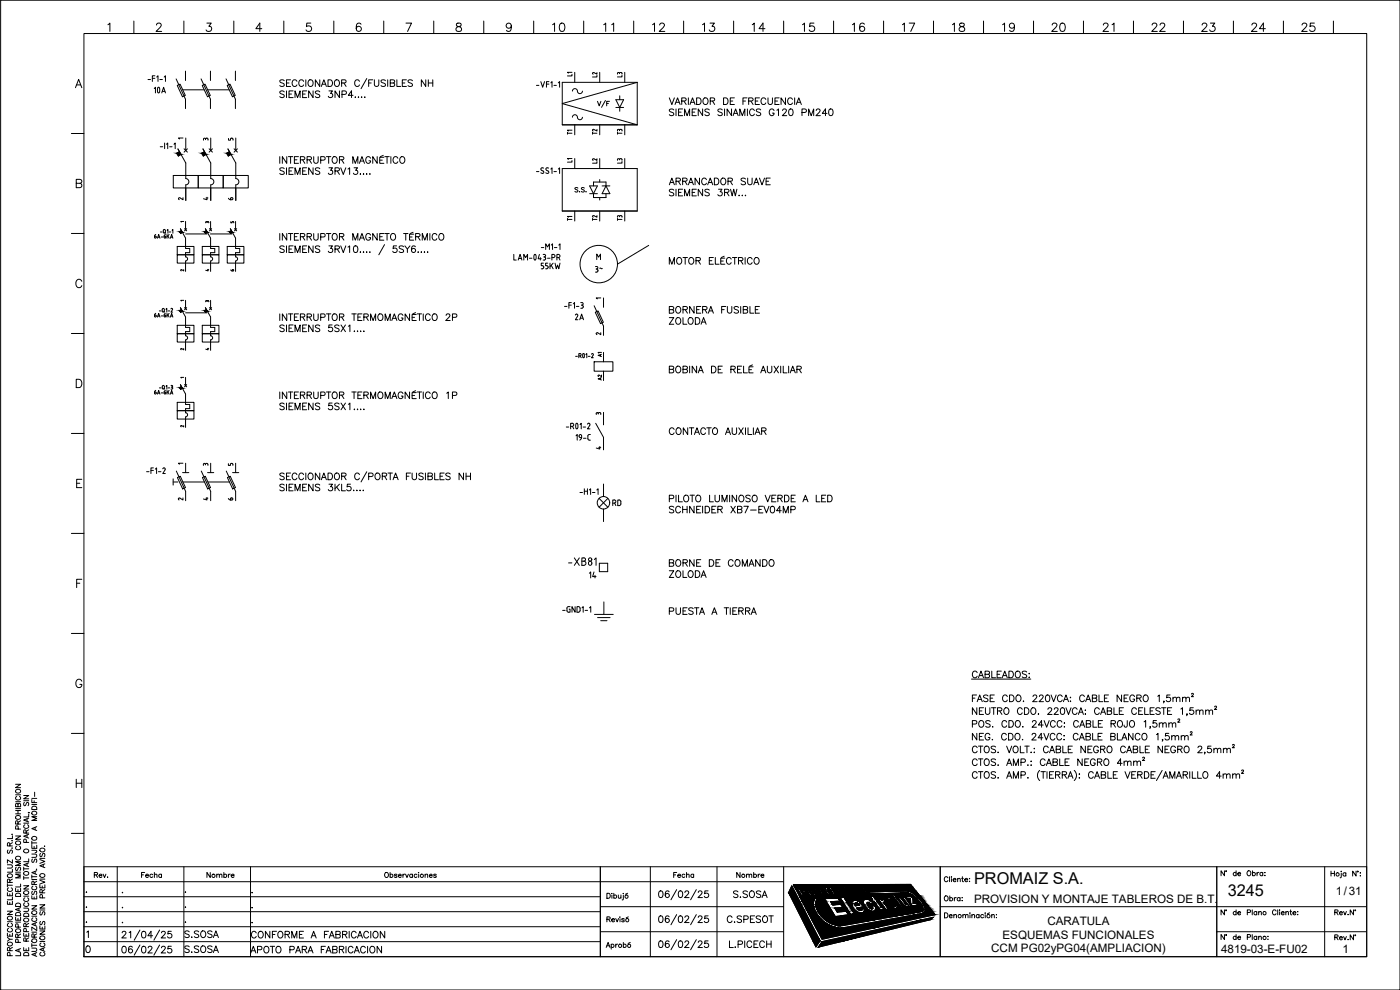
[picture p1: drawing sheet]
<svg xmlns="http://www.w3.org/2000/svg" width="420mm" height="297mm" viewBox="0 0 420 297" stroke-linecap="round" stroke-linejoin="round" font-family="sans-serif">
<defs><g id="words">
<text font-size="6.6" x="44.1" y="30">10A</text>
<g font-size="5.7">
<text x="165.1" y="10.6">10</text>
<text x="180.3" y="10.6">11</text>
<text x="195.1" y="10.6">12</text>
<text x="209.9" y="10.6">13</text>
<text x="224.7" y="10.6">14</text>
<text x="239.9" y="10.6">15</text>
<text x="255.1" y="10.6">16</text>
<text x="269.9" y="10.6">17</text>
<text x="285" y="10.6">18</text>
<text x="299.9" y="10.6">19</text>
<text x="314.7" y="10.6">20</text>
<text x="330.2" y="10.6">21</text>
<text x="344.7" y="10.6">22</text>
<text x="359.8" y="10.6">23</text>
<text x="374.6" y="10.6">24</text>
<text x="389.8" y="10.6">25</text>
</g>
<g font-size="5.3">
<text x="169.7" y="170.7">-XB81</text>
<text x="219.1" y="270.6">S.SOSA</text>
<text x="217.3" y="278">C.SPESOT</text>
<text x="54.7" y="282.6">S.SOSA</text>
<text x="54.7" y="287.2">S.SOSA</text>
</g>
<g font-size="4.9">
<text x="161.6" y="81.8">55KW</text>
<text x="177.8" y="82.9">3~</text>
<text x="183.1" y="153.1">RD</text>
<text x="176" y="174.6">14</text>
<text x="292.3" y="265.4">PROMAIZ S.A.</text>
<text x="368.4" y="269">3245</text>
<text x="74.4" y="282.6">CONFORME A FABRICACION</text>
<text x="218" y="285.4">L.PICECH</text>
</g>
<g font-size="4.4">
<text x="176.7" y="24.3">L2</text>
<text x="184.5" y="24.3">L3</text>
<text x="169.3" y="41.6">T1</text>
<text x="180.3" y="41.6" transform="rotate(-90 180.3 41.6)">T2</text>
<text x="188" y="41.6" transform="rotate(-90 188 41.6)">T3</text>
<text x="184.5" y="50.1">L3</text>
<text x="67.7" y="61">6</text>
<text x="176.7" y="67.4">T2</text>
<text x="188" y="67.4" transform="rotate(-90 188 67.4)">T3</text>
<text x="171.8" y="97">2A</text>
<text x="67.7" y="151.3">6</text>
<text x="41.6" y="264.6">Fecha</text>
<text x="61.4" y="264.6">Nombre</text>
<text x="201.4" y="264.6">Fecha</text>
<text x="220.1" y="264.6">Nombre</text>
</g>
<g font-size="4">
<text x="169.3" y="24">L1</text>
<text x="169.3" y="49.7">L1</text>
<text x="176.7" y="50.1">L2</text>
<text x="169.3" y="67.4">T1</text>
<text x="181.7" y="108.3" transform="rotate(-90 181.7 108.3)">A1</text>
<text x="181.7" y="115.4" transform="rotate(-90 181.7 115.4)">A2</text>
</g>
<g font-size="3.5">
<text x="60.3" y="43.4">3</text>
<text x="67.7" y="43.4">5</text>
<text x="60.3" y="61">4</text>
<text x="178.2" y="101.6">2</text>
<text x="178.2" y="125.6">3</text>
<text x="53.3" y="129.5">2</text>
<text x="178.2" y="135.8">4</text>
<text x="52.6" y="151.3">2</text>
<text x="60.3" y="151.3">4</text>
<text x="400.9" y="268.5">1/31</text>
<text x="292.3" y="270.9">PROVISION Y MONTAJE TABLEROS DE B.T.</text>
<text x="300.9" y="281.7">ESQUEMAS FUNCIONALES</text>
<text x="314.3" y="277.7">CARATULA</text>
<text x="297.5" y="285.7">CCM PG02yPG04(AMPLIACION)</text>
<text x="366.5" y="285.9">4819-03-E-FU02</text>
<text x="402.9" y="285.9">1</text>
</g>
<g font-size="3.1">
<text x="52.6" y="43">1</text>
<text x="52.6" y="61">2</text>
<text x="61" y="68.1">3</text>
<text x="68.4" y="68.1">5</text>
<text x="53.3" y="82.5">2</text>
<text x="61" y="82.5">4</text>
<text x="53.3" y="91.7">1</text>
<text x="61" y="91.7">3</text>
<text x="178.2" y="91">1</text>
<text x="53.3" y="106.2">2</text>
<text x="61" y="106.2">4</text>
<text x="53.3" y="114.7">1</text>
<text x="52.6" y="140.4">1</text>
<text x="60" y="140.8">3</text>
<text x="67.7" y="140.8">5</text>
<text x="35.6" y="269.2">.</text>
<text x="54.7" y="269.2">.</text>
<text x="35.6" y="273.8">.</text>
</g>
<g font-size="2.6">
<text x="53.3" y="67.7">1</text>
<text x="25" y="273.4">.</text>
<text x="54.7" y="273.4">.</text>
<text x="25" y="278">.</text>
<text x="35.6" y="278">.</text>
<text x="54.7" y="278">.</text>
<text x="74.8" y="278">.</text>
</g>
</g></defs>
<g fill="none" stroke="#000" stroke-width=".3">
<path d="M.2 .1h420v296.9h-420zM25.2 10.1h385v276.9h-385zM32.4 7.4l.6-.5v2.5M40.2 6.3v3.8M47 7.5l.2-.4 .7-.2 .4 .3 .1 .4-1.6 1.8h1.7M55.2 6.3v3.8M62.1 6.9h1.3l-.7 1a.83 .83 0 0 1 .6 1.3 .83 .83 0 0 1-1.5-.2M70.2 6.3v3.8M78.6 8.6h-1.8l1.2-1.7v2.5M85.2 6.3v3.8M93.3 6.9h-1.2l-.1 1.1a.88 .88 0 0 1 1.3 0 .88 .88 0 0 1-.2 1.3 .88 .88 0 0 1-1.3-.3M100.2 6.3v3.8"/>
<path d="M108.3 7.3a.73 .73 0 0 0-1-.2 1.51 1.51 0 0 0 .3 2.3 .77 .77 0 0 0 .9-.7 .77 .77 0 0 0-.8-.8 .77 .77 0 0 0-.8 .7M115.2 6.3v3.8M121.8 6.9h1.7l-1.2 2.5M130.2 6.3v3.8M137.1 7.1a.51 .51 0 0 0 .2 .8l.5 .1a.71 .71 0 0 1 .7 .7 .71 .71 0 0 1-.6 .7h-.5a.71 .71 0 0 1-.6-.7 .71 .71 0 0 1 .8-.7l.4-.1a.51 .51 0 0 0 .3-.8zM145.2 6.3v3.8M153.5 7.8a.79 .79 0 0 1-1.1 .6 .79 .79 0 0 1-.3-1.2 .79 .79 0 0 1 1.2 .1 1.32 1.32 0 0 1-.8 2.1l-.5-.3M160.2 6.3v3.8M175.2 6.3v3.8M190.2 6.3v3.8M205.2 6.3v3.8M220.2 6.3v3.8"/>
<path d="M235.2 6.3v3.8M250.2 6.3v3.8M265.2 6.3v3.8M280.2 6.3v3.8M295.2 6.3v3.8M310.2 6.3v3.8M325.2 6.3v3.8M340.2 6.3v3.8M355.2 6.3v3.8M370.2 6.3v3.8M385.2 6.3v3.8M400.2 6.3v3.8"/>
<path d="M22.6 26.3l1-2.5 1 2.5M23 25.5h1.2M52.9 23.7l2.8 6.1v2.8M53.2 25.6l.8-.4 1.6 3.4-.8 .4zM54.8 27h6.5M55.7 21.3v2.9M60.3 23.7l2.9 6.1v2.8M60.7 25.6l.8-.4 1.6 3.4-.8 .4zM62.3 27h6.5M63.2 21.3v2.9M67.8 23.7l2.9 6.1v2.8M68.2 25.6l.8-.4 1.6 3.4-.8 .4z"/>
<path d="M70.7 21.3v2.9M85.3 24.2l-.5-.3-.8 .3 .2 .5 1.1 .7v.3l-.5 .2-.8-.2M85.3 27.6l-.5-.3-.8 .3 .2 .4 .9 .4 .2 .3v.3l-.5 .3-.8-.3M86 24.9h.7M86 27.3v2M86.7 28.2h.8M87.2 23.9h-1.2v2h1.2M88 27.3h-1.3v2h1.3M88.5 29.3v-2l.8 2 .8-2v2M89.1 24.4a.74 .74 0 0 0-.8-.5 .74 .74 0 0 0-.6 .8 .83 .83 0 0 0 .2 1.1 .83 .83 0 0 0 1.1-.1l.1-.2M90.8 28.2h.8M91.1 24.4a.73 .73 0 0 0-.8-.5 .73 .73 0 0 0-.6 .8 .83 .83 0 0 0 .2 1.1 .83 .83 0 0 0 1.1-.1l.1-.2"/>
<path d="M91.8 23.9v2M92.1 27.3h-1.3v2h1.3M92.8 24a.94 .94 0 0 1 1.2 .9 .94 .94 0 0 1-1.2 1l-.4-.7zM94 27.3v2l-1.4-2v2M96 23.9v2l-1.4-2v2M96 27.6l-.5-.3-.9 .3 .1 .3 1.1 .5 .2 .3v.3l-.5 .3-.9-.3M96.4 25.9l.8-2 .8 2M96.7 25.3h1M98.4 23.9h.7a1.06 1.06 0 0 1 .7 1 1.06 1.06 0 0 1-.7 1h-.7zM98.7 27.3h1.1l-.6 .7a.67 .67 0 0 1 .5 1.1 .67 .67 0 0 1-1.2-.2M100.7 24a.94 .94 0 0 1 1.2 .9 .94 .94 0 0 1-1.2 1l-.3-.7v-.8zM101.9 27.3v2l-1.4-2v2"/>
<path d="M102.5 24.9l1.2-.1 .1-.7-1.3-.2v2M102.6 28.3l1.2-.1 .2-.3-.1-.4-1.3-.2v2M103.2 24.9l.7 1M106 28.6h-1.5l1-1.3v2M106.5 29.2h.2zM107.5 29.2h.2zM107.9 24.4a.73 .73 0 0 0-.9-.5 .73 .73 0 0 0-.6 .8 .83 .83 0 0 0 .3 1.1 .83 .83 0 0 0 1.1-.1l.1-.2M108.4 29.2h.2zM109.4 29.2h.2zM110.1 23.6l-1.7 3M110.6 24.9h.8M111.9 23.9h-1.3v2"/>
<path d="M112.4 23.9v1.5a.67 .67 0 0 0 .6 .5 .67 .67 0 0 0 .7-.5v-1.5M115.7 24.2l-.5-.3-.9 .3 .2 .5 1.1 .5 .1 .5-.5 .2-.9-.2M116.4 23.9v2M117.1 24.9l1.2-.1 .1-.5-.1-.3-1.2-.1v2h1.2l.1-.6-.4-.4M119.1 23.9v2h1.1M120.7 24.9h.8M122 23.9h-1.3v2h1.3M123.8 24.2l-.5-.3-.9 .3 .2 .5 1.1 .5 .1 .5-.5 .2-.9-.2M127.8 23.9v2l-1.4-2v2M128.5 24.9h1.4M128.5 23.9v2M129.9 23.9v2"/>
<path d="M161 25.6h.7M162.3 24.5l.6 1.7 .5-1.7M164 25.2h.7M164.7 24.5h-.7v1.7M165.3 24.9l.4-.4v1.7M166.2 25.6h.8M167.6 24.9l.3-.4v1.7M171.8 27.3a.8 .8 0 0 1 .9-.7 .8 .8 0 0 1 .7 1l.4 .4h.5l.5-.7M171.8 35.2a.8 .8 0 0 1 .9-.8 .8 .8 0 0 1 .7 1.1l.4 .4h.5l.5-.7M179.3 30.4l.5 1.4 .5-1.4M181.7 30.1l-1.2 2.1M182.1 31h.5"/>
<path d="M182.9 30.4h-.8v1.4M184.8 29.9h2.4l-1.2 2.3zM184.8 32.2h2.4M186 28.8v1.1M186 32.2v1.2M191.2 24.7v12.8M191.2 24.7h-22.5v12.8h22.5M191.2 24.7l-22.5 6.4 22.5 6.4M200.9 29.4l.7 2 .8-2M202.2 33l-.5-.3-.8 .3 .2 .5 .9 .3 .2 .3v.3l-.5 .3-.8-.3M202.6 31.4l.7-2 .8 2M202.9 32.7v2"/>
<path d="M202.9 30.7h.9M203.6 33.6h.8M204.6 30.3l1.1-.1 .2-.5-.2-.3h-1.1v2M204.9 32.7h-1.3v2h1.3M205.3 30.3l.6 1.1M205.4 34.7v-2l.8 2 .8-2v2M206.6 29.4v2M207.1 31.4l.7-2 .8 2M207.3 30.7h1M207.7 33.6h.8M209 32.7h-1.3v2h1.3M209.1 29.4h.6a1.07 1.07 0 0 1 .7 1 1.07 1.07 0 0 1-.7 1h-.6z"/>
<path d="M210.9 32.7v2l-1.3-2v2M211.3 29.4a.94 .94 0 0 1 1.2 1 .94 .94 0 0 1-1.2 .9l-.3-.7 .1-.8zM212.9 33l-.5-.3-.9 .3 .1 .4 1.1 .4 .2 .3v.3l-.5 .3-.9-.3M213.1 30.3l1.2-.1 .1-.6-1.3-.2v2M213.8 30.3l.7 1.1M216.8 33l-.5-.3-.9 .3 .2 .5 1 .3 .2 .3v.3l-.5 .3-.9-.3M217.1 29.4h.7a1.07 1.07 0 0 1 .7 1 1.07 1.07 0 0 1-.7 1h-.7zM217.4 32.7v2M219.2 30.3h.7M219.5 32.7v2l-1.3-2v2M220 34.7l.8-2 .7 2M220.3 34h1"/>
<path d="M220.4 29.4h-1.2v2h1.2M222 34.7v-2l.8 2 .7-2v2M223 30.3h.7M224.2 29.4h-1.2v2M224.3 32.7v2M224.7 30.3l1.1-.1 .2-.5-.2-.3h-1.1v2M225.3 30.3l.7 1.1M226.4 33.2a.74 .74 0 0 0-.8-.5 .74 .74 0 0 0-.6 .8v.4a.74 .74 0 0 0 .6 .8 .74 .74 0 0 0 .8-.5M226.7 30.3h.7M227.9 29.4h-1.2v2h1.2M228.3 33l-.5-.3-.8 .3 .1 .4 1 .4 .2 .3v.3l-.5 .3-.8-.3M229.8 29.8a.74 .74 0 0 0-.8-.4 .74 .74 0 0 0-.6 .7 .83 .83 0 0 0 .2 1.1 .83 .83 0 0 0 1.1-.1l.1-.2"/>
<path d="M230.5 29.4v1.4l.6 .6a.62 .62 0 0 0 .7-.6v-1.4M232.3 33.2a.74 .74 0 0 0-.8-.5 .74 .74 0 0 0-.6 .8v.4a.72 .72 0 0 0 .7 .8 .72 .72 0 0 0 .7-.8h-.5M232.6 30.3h.7M233.2 33.1l.4-.4v2M233.8 29.4h-1.2v2h1.2M234.9 33.2l.3-.5h.4l.4 .4-.3 .6-.9 1h1.3M235.7 29.4v2l-1.3-2v2M237 32.8a.63 .63 0 0 1 .9 .3l.1 .5a.87 .87 0 0 1-.7 1.1 1.29 1.29 0 0 1-.3-1.9zM237.8 29.8a.74 .74 0 0 0-.8-.4 .74 .74 0 0 0-.6 .7 .83 .83 0 0 0 .2 1.1 .83 .83 0 0 0 1.1-.1l.1-.2M238.5 29.4v2M239 31.4l.7-2 .8 2M239.2 30.7h1"/>
<path d="M240.7 33.7l1.1-.1 .2-.2-.1-.5-1.2-.2v2M242.7 34.7v-2l.7 2 .8-2v2M245 33.2l.3-.5h.4l.4 .4-.3 .6-.9 1h1.3M248.2 34h-1.4l.9-1.3v2M249 32.8a.63 .63 0 0 1 .9 .3l.1 .5a.87 .87 0 0 1-.7 1.1 1.29 1.29 0 0 1-.3-1.9zM21.4 40.1h3.8M22.9 55l1.4-.1 .3-.4-.2-.5-.4-.2h-1.1v2.5h1.1a.66 .66 0 0 0 .6-.6 .66 .66 0 0 0-.6-.7M48.1 44h.7M49.4 42.9v1.7M50 43.3l.3-.4v1.7M50.9 44h.7M52 52.6h7.5v3.8h-7.5z"/>
<path d="M52.2 43.3l.4-.4v1.7M54.3 46.3l-.8 .5-.4-.8 .8-.5-.5-.8 2.4 4.2-.1 4.7a.94 .94 0 0 1 1 .9 .94 .94 0 0 1-1 1l.1 4.6M55.2 44.6l1 1M55.8 41.4v3.8M56.2 44.6l-1 1M59.5 52.6h7.5v3.8h-7.5zM60.9 44.7l2.3 4.2v4.7a.94 .94 0 0 1 1 .9 .94 .94 0 0 1-1 1v4.6M61.4 45.5l-.8 .5 .4 .8 .8-.5M62.8 44.6l1 1M63.2 41.4v3.8M63.8 44.6l-1 1M67 52.6h7.5v3.8h-7.5z"/>
<path d="M69.3 46.3l-.8 .5-.4-.8 .8-.5-.5-.8 2.4 4.2-.1 4.7a.94 .94 0 0 1 1 .9 .94 .94 0 0 1-1 1l.1 4.6M70.3 44.6l.9 1M70.8 41.4v3.8M71.2 44.6l-.9 1M84 47v2M85.3 50.6l-.5-.3-.8 .3 .2 .5 1.1 .7v.3l-.5 .2-.8-.2M86 50.3v2M86.1 47v2l-1.4-2v2M86.6 47h1.3M86.7 51.3h.8M87.2 47v2M88 50.3h-1.3v2h1.3"/>
<path d="M88.3 47.9h.8M88.5 52.3v-2l.8 2 .8-2v2M89.6 47h-1.3v2h1.3M90.1 47.9h1.2l.1-.7-1.3-.2v2M90.8 47.9l.7 1.1M90.8 51.3h.8M92.1 50.3h-1.3v2h1.3M92.2 47.9h1.1l.2-.5-.5-.4h-.8v2M92.8 47.9l.7 1.1M94 50.3v2l-1.4-2v2M94.1 47v1.4l.6 .6 .7-.3 .1-1.7M96 50.6l-.5-.3-.9 .3 .2 .5 1.2 .7v.3l-.5 .2-.9-.2"/>
<path d="M96.2 48.1l1.2-.2 .2-.2-.1-.5-1.3-.2v2M98 47h1.3M98.6 47v2M98.7 50.3h1.1l-.6 .8a.67 .67 0 0 1 .5 1.1 .67 .67 0 0 1-1.2-.2M99.9 47.3l.2-.2a.93 .93 0 0 1 1.1 .9 .93 .93 0 0 1-1.1 .9l-.4-.7zM100.5 51.3l1.2-.1 .2-.5-.5-.4h-.9v2M101.2 51.3l.7 1M101.9 47.9h1.1l.2-.5-.5-.4h-.8v2M102.3 50.3l.7 2 .8-2M102.5 47.9l.7 1.1M104.4 50.7l.5-.4v2M105.9 49v-2l.7 2 .8-2v2"/>
<path d="M106.3 50.3h1l-.6 .8a.66 .66 0 0 1 .5 1.1 .66 .66 0 0 1-1.1-.2M107.9 49l.7-2 .8 2M108.1 52.2h.1zM108.2 48.3h.9M109 52.2h.2zM110 52.2h.2zM110.9 52.2h.2zM111.2 47.5a.74 .74 0 0 0-.8-.5 .74 .74 0 0 0-.6 .8v.4a.72 .72 0 0 0 .7 .8 .72 .72 0 0 0 .7-.8h-.5M113.2 47v2l-1.3-2v2M114 48.1h.7M115 46.6l-.8 .4M115.2 47.2h-1.2v1.8h1.2"/>
<path d="M115.5 47h1.3M116.2 47v2M117.3 47v2M119.4 47.5a.74 .74 0 0 0-.8-.5 .74 .74 0 0 0-.6 .8v.4a.74 .74 0 0 0 .6 .8 .74 .74 0 0 0 .8-.5M120.2 47.3l.2-.2a.93 .93 0 0 1 1.1 .9 .93 .93 0 0 1-1.1 .9l-.4-.7zM161 51.5h.7M162.3 51.8l.6 .2M163.1 50.4a.44 .44 0 0 0-.6 0 .44 .44 0 0 0 0 .7l.7 .5-.4 .4M163.8 51.8l.5 .2M164.6 50.4a.44 .44 0 0 0-.6 0 .44 .44 0 0 0 0 .7l.7 .5-.3 .4M165.3 50.7l.4-.3v1.7M166.2 51.5h.8"/>
<path d="M167.6 50.7l.3-.3v1.7M168.7 50.6h22.5v12.7h-22.5zM173.4 56.5l-.3-.2-.6 .2 .9 .7-.3 .4-.6-.2M173.9 57.5h.1M175.4 56.5l-.4-.2-.5 .2 .1 .3 .8 .4-.4 .4-.5-.2M175.9 57.5h.1M177 55.8h2.3l-1.2 2.3zM177 58.1h2.3M178.1 58.1v1.2h3.8v-1.2M178.1 55.8v-1.2h3.8v1.2M180 53.9v.7M180 59.3v.7"/>
<path d="M180.7 55.8h2.3M181.9 55.8l1.1 2.3h-2.3zM200.9 55.4l.7-2 .8 2M201.2 54.8h.9M202.2 57.1l-.5-.3-.8 .3 .2 .4 1.1 .7v.3l-.5 .3-.8-.3M202.9 54.4l1.1-.1 .2-.5-.5-.4h-.8v2M202.9 56.8v2M203.5 54.4l.7 1M203.6 57.7h.8M204.9 54.4l1.1-.1 .1-.7-1.2-.2v2M204.9 56.8h-1.3v2h1.3M205.4 58.8v-2l.8 2 .8-2v2"/>
<path d="M205.5 54.4l.7 1M206.6 55.4l.7-2 .8 2M206.9 54.8h.9M207.7 57.7h.8M209 56.8h-1.3v2h1.3M209.9 53.4v2l-1.3-2v2M210.9 56.8v2l-1.3-2v2M212 53.9a.73 .73 0 0 0-.8-.5 .73 .73 0 0 0-.6 .8v.5a.73 .73 0 0 0 .6 .7 .73 .73 0 0 0 .8-.4M212.4 55.4l.7-2 .8 2M212.7 54.8h.9M212.9 57.1l-.5-.3-.9 .3 .2 .4 1.2 .7v.3l-.5 .3-.9-.3M214.4 53.4h.7a1.07 1.07 0 0 1 .7 1 1.07 1.07 0 0 1-.7 1h-.7z"/>
<path d="M215.6 56.8h1.1l-.6 .7a.67 .67 0 0 1 .5 1.1 .67 .67 0 0 1-1.2-.2M216.5 53.7l.2-.2a.93 .93 0 0 1 1.2 .9 .93 .93 0 0 1-1.2 .9l-.4-.6zM217.4 57.7l1.2-.1 .2-.4-.2-.3-1.2-.1v2M218.1 57.7l.7 1.1M218.5 54.4l1.1-.1 .1-.7-1.2-.2v2M219.2 54.4l.6 1M219.2 56.8l.5 2 .5-2 .5 2 .4-2M221.7 58.7h.2zM222.7 58.7h.2zM223.6 58.7h.2zM223.7 53.7l-.5-.3-.8 .3 .2 .5 .9 .4 .2 .5-.5 .3-.8-.3M224.4 53.4v1.5l.6 .5 .6-.3 .1-1.7"/>
<path d="M226.2 55.4l.8-2 .7 2M226.5 54.8h.9M227.9 53.4l.8 2 .7-2M229.9 54.4h.8M231.2 53.4h-1.3v2h1.3M21.4 70h3.8M46.4 70.9h.3a.27 .27 0 0 1 .1 .4 .27 .27 0 0 1-.4-.1zM46.7 70.4l-.3 .4M47.3 71.5l.3-1.2 .4 1.2M47.4 71.2h.5M48.1 69.6h.5M48.4 71.1h.5"/>
<path d="M49 69.7l.3 .3 .3-.3M49.3 70.9h.4v.5h-.4zM49.4 69.7l.4 .3M49.6 69.1l-.1-.2h-.3l-.2 .8M49.6 70.4l-.3 .4M49.6 69.2v.5M50.1 70.3v1.2M50.1 69.1l.3-.2v1.1M50.4 70.8l.4 .7M50.8 70.3l-.7 .7M50.8 69.6h.5M51.1 71.5l.4-1.2 .4 1.2"/>
<path d="M51.2 71.2h.6M51.6 69.1l.3-.2v1.1M53.2 76.4h5v2.5h-5zM53.2 73.9h5v2.5h-5zM54.7 69.7l-.5 .3-.3-.5 .5-.3-.3-.6 1.6 2.8v3.2h1.2v1.2h-1.2v1.3a.62 .62 0 0 1 .6 .6 .62 .62 0 0 1-.6 .6v3.1M55.4 68.6l.6 .7M55.7 66.4v2.5M55.7 70.2h6.4M56 68.6l-.6 .7M60.7 76.4h5v2.5h-5zM60.7 73.9h5v2.5h-5zM62.3 69.7l-.6 .3-.3-.5 .5-.3-.3-.6 1.6 2.8v3.2h1.3v1.2h-1.3v1.3a.62 .62 0 0 1 .6 .6 .62 .62 0 0 1-.6 .6v3.1"/>
<path d="M62.9 68.6l.6 .7M63.1 70.2h6.5M63.5 68.6l-.6 .7M68.2 76.4h5v2.5h-5zM68.2 73.9h5v2.5h-5zM69.7 69.7l-.5 .3-.3-.5 .5-.3-.3-.6 1.6 2.8v3.2h1.2v1.2h-1.2v1.3a.62 .62 0 0 1 .6 .6 .62 .62 0 0 1-.6 .6v3.1M70.4 68.6l.6 .7M71 68.6l-.6 .7M84 70.1v2M85.3 74l-.5-.2-.8 .2 .2 .5 1.1 .7v.3l-.5 .3-.8-.3M86 73.8v2M86.1 70.1v2l-1.4-2v2"/>
<path d="M86.6 70.1h1.3M86.7 74.7h.8M87.2 70.1v2M88 73.8h-1.3v2h1.3M88.3 71h.8M88.5 75.8v-2l.8 2 .8-2v2M89.6 70.1h-1.3v2h1.3M90.1 71l1.2-.1 .1-.6-1.3-.2v2M90.8 71l.7 1.1M90.8 74.7h.8M92.1 73.8h-1.3v2h1.3M92.2 71l1.1-.1 .2-.5-.2-.2-1.1-.1v2"/>
<path d="M92.8 71l.7 1.1M94 73.8v2l-1.4-2v2M94.1 70.1v1.4l.6 .6a.62 .62 0 0 0 .8-.6v-1.4M96 74l-.5-.2-.9 .2 .2 .5 1.2 .7v.3l-.5 .3-.9-.3M96.2 71.1l1.2-.1 .1-.7-1.3-.2v2M98 70.1h1.3M98.6 70.1v2M98.7 73.8h1.1l-.6 .7a.67 .67 0 0 1 .5 1.1 .67 .67 0 0 1-1.2-.2M99.9 70.3a.94 .94 0 0 1 1.4 .6 .94 .94 0 0 1-1.1 1.2l-.5-.8zM100.5 74.7l1.2-.1 .2-.4-.2-.3-1.2-.1v2M101.2 74.7l.7 1.1M101.9 71l1.1-.1 .2-.5-.2-.2-1.1-.1v2"/>
<path d="M102.3 73.8l.7 2 .8-2M102.5 71l.7 1.1M104.4 74.2l.5-.4v2M105.9 72.1v-2l.7 2 .8-2v2M106.3 73.9a.66 .66 0 0 1 1 .3l.1 .4a.87 .87 0 0 1-.8 1.2 1.29 1.29 0 0 1-.3-1.9zM107.9 72.1l.7-2 .8 2M108.1 75.7h.1zM108.2 71.4h.9M109 75.7h.2zM110 75.7h.2zM110.9 75.7h.2zM111.2 70.5a.74 .74 0 0 0-.8-.4 .74 .74 0 0 0-.6 .7 .83 .83 0 0 0 .2 1.1 .83 .83 0 0 0 1.1-.1l.1-.5h-.5"/>
<path d="M113.2 70.1v2l-1.3-2v2M114 71h.7M115.2 70.1h-1.2v2h1.2M115.4 73.4l-1.7 3M115.5 70.1h1.3M116.2 70.1v2M117.6 70.2a.94 .94 0 0 1 1.2 .9 .94 .94 0 0 1-1.2 .9l-.4-.7zM119 73.8h-.9l-.1 .8a.71 .71 0 0 1 1 0 .71 .71 0 0 1-.1 1.1 .71 .71 0 0 1-1-.3M121.1 74l-.5-.2-.8 .2 .2 .5 1.1 .7v.3l-.5 .3-.8-.3M121.1 70.1h1.3M121.5 73.8l.8 .9v1.1M121.8 70.1v2"/>
<path d="M122.9 71.1h.8M123 73.8l-.7 .9M124 69.7l-.9 .4M124.2 70.3h-1.3v1.8h1.3M124.6 74l-.1-.1a.66 .66 0 0 0-.9 .3 1.14 1.14 0 0 0 .5 1.6 .62 .62 0 0 0 .6-.6 .62 .62 0 0 0-.6-.7 .62 .62 0 0 0-.6 .6M124.7 71l1.2-.1 .2-.5-.2-.2-1.2-.1v2M125.4 71l.7 1.1M125.5 75.6v.2zM126.4 75.6v.2zM126.7 72.1v-2l.8 2 .7-2v2M127.4 75.6v.2zM128.4 75.6v.2z"/>
<path d="M129 70.1v2M131.1 70.5a.73 .73 0 0 0-.8-.4 .73 .73 0 0 0-.6 .7 .83 .83 0 0 0 .2 1.1 .83 .83 0 0 0 1.1-.1l.1-.2M131.9 70.3a.94 .94 0 0 1 1.4 .6 .94 .94 0 0 1-1.1 1.2l-.5-.8zM154.2 76.3v1.7h.7M155.5 78l.6-1.7 .5 1.7M155.7 77.6h.8M157.2 78v-1.7l.6 1 .5-1v1.7M158.9 77.5h.7M162.5 74.3h.7M163.8 74.9v-1.7l.5 .9 .6-.9v1.7M165.4 73.5l.4-.3v1.7M166.4 74.3h.7"/>
<path d="M167.7 73.5l.4-.3v1.7M179.1 77.9v-1.7l.6 1 .5-1v1.7M194.7 73.6l-9.4 5.7M200.9 79.3v-2l.7 2 .8-2v2M203.3 77.6l.2-.2a.93 .93 0 0 1 1.1 .9 .93 .93 0 0 1-1.1 .9l-.4-.7zM205 77.3h1.3M205.6 77.3v2M206.9 77.6l.2-.2a.93 .93 0 0 1 1.1 .9 .93 .93 0 0 1-1.1 .9l-.4-.7zM208.9 78.2l1.1-.1 .1-.6-1.2-.2v2M209.6 78.2l.6 1.1M212.9 78.2h.7M214.1 77.3h-1.2v2h1.2"/>
<path d="M214.7 77.3v2h1.1M216.3 78.3h.8M217.3 76.9l-.8 .4M217.5 77.5h-1.2v1.8h1.2M219.4 77.8a.73 .73 0 0 0-.8-.5 .73 .73 0 0 0-.6 .7v.5a.73 .73 0 0 0 .6 .8 .73 .73 0 0 0 .8-.5M219.8 77.3h1.3M220.5 77.3v2M221.6 78.2l1.2-.1 .2-.5-.5-.3h-.9v2M222.3 78.2l.7 1.1M223.6 77.3v2M225.7 77.8a.73 .73 0 0 0-.8-.5 .73 .73 0 0 0-.6 .7v.5a.73 .73 0 0 0 .6 .8 .73 .73 0 0 0 .8-.5M226.5 77.6l.2-.2a.93 .93 0 0 1 1.1 .9 .93 .93 0 0 1-1.1 .9l-.4-.7z"/>
<path d="M24.6 84.4a.91 .91 0 0 0-1.1-.6 .91 .91 0 0 0-.7 1v.6a.91 .91 0 0 0 .7 .9 .91 .91 0 0 0 1.1-.6M46.4 94.5h.3a.27 .27 0 0 1 .1 .5 .27 .27 0 0 1-.4-.1zM46.7 94l-.3 .5M47.3 95.2l.3-1.2 .4 1.2M47.4 94.8h.5M47.8 93.3h.5M48.4 94.8h.5M48.7 92.7l.3-.2 .3 .2-.2 .9-.4-.1zM49.1 93.4l.3 .2M49.3 94.5l.4 .1v.5h-.4zM49.6 94l-.3 .5M49.8 92.8l.3-.3v1.1"/>
<path d="M50.1 94v1.2M50.4 94.5l.4 .7M50.4 93.3h.5M50.8 94l-.7 .7M51.1 95.2l.4-1.2 .4 1.2M51.2 94.8h.6M51.3 92.7l.3-.2 .2 .3-.5 .8h.5M53.2 97.6h5v2.5h-5zM54.7 93.4l-.5 .3-.3-.5 .5-.4-.3-.5 1.6 2.8v3.1h1.2v1.3h-1.2v1.2a.62 .62 0 0 1 .6 .7 .62 .62 0 0 1-.6 .6v3.1M55.4 92.3l.6 .6M55.7 93.9h6.4M56 92.3l-.6 .6"/>
<path d="M60.7 97.6h5v2.5h-5zM61.6 92.3l1.6 2.8v3.1h1.3v1.3h-1.3v1.2a.62 .62 0 0 1 .6 .7 .62 .62 0 0 1-.6 .6v3.1M61.9 92.8l-.5 .4 .3 .5 .6-.3M62.9 92.3l.6 .6M63.5 92.3l-.6 .6M69.2 81l.4 .3M69.7 80.9h.4v.3l-.5 .1zM84 94.2v2M85.3 97.8l-.5-.3-.8 .3 .2 .5 .9 .3 .2 .3v.3l-.5 .3-.8-.3M86 97.5v2M86.1 94.2v2l-1.4-2v2M86.6 94.2h1.3"/>
<path d="M86.7 98.5h.8M87.2 94.2v2M88 97.5h-1.3v2h1.3M88.3 95.1h.8M88.5 99.5v-2l.8 2 .8-2v2M89.6 94.2h-1.3v2h1.3M90.1 95.1l1.2-.1 .1-.6-1.3-.2v2M90.8 95.1l.7 1.1M90.8 98.5h.8M92.1 97.5h-1.3v2h1.3M92.2 95.1l1.1-.1 .2-.4-.5-.4h-.8v2M92.8 95.1l.7 1.1"/>
<path d="M94 97.5v2l-1.4-2v2M94.1 94.2v1.4l.6 .6a.62 .62 0 0 0 .8-.6v-1.4M96 97.8l-.5-.3-.9 .3 .2 .5 1 .3 .2 .6-.5 .3-.9-.3M96.2 95.2l1.2-.1 .1-.7-1.3-.2v2M98 94.2h1.3M98.6 94.2v2M99.7 97.5h-1l-.1 .9a.7 .7 0 0 1 1.1 0 .7 .7 0 0 1-.1 1 .7 .7 0 0 1-1.1-.3M99.9 94.5a.94 .94 0 0 1 1.4 .5 .94 .94 0 0 1-1.1 1.2l-.5-.8zM101.8 97.8l-.5-.3-.9 .3 .2 .5 1.1 .4 .1 .5-.5 .3-.9-.3M101.9 95.1l1.1-.1 .2-.4-.5-.4h-.8v2M102.3 97.5l1.4 2M102.5 95.1l.7 1.1"/>
<path d="M103.7 97.5l-1.4 2M104.5 97.9l.5-.4v2M105.6 94.2h1.3M106.3 99.4h.1zM106.3 94.2v2M107.2 99.4h.2zM107.4 95.1h.8M108.2 99.4h.2zM108.6 94.2h-1.2v2h1.2M109.1 99.4h.2zM109.2 95.1l1.1-.1 .1-.6-1.2-.2v2M109.9 95.1l.6 1.1"/>
<path d="M111.2 96.2v-2l.8 2 .7-2v2M113.8 94.3a.94 .94 0 0 1 1.1 .9 .94 .94 0 0 1-1.1 .9l-.4-.7zM115.6 96.2v-2l.8 2 .7-2v2M117.6 96.2l.7-2 .8 2M117.9 95.5h.9M120.9 94.6a.74 .74 0 0 0-.8-.4 .74 .74 0 0 0-.6 .7 .83 .83 0 0 0 .2 1.1 .83 .83 0 0 0 1.1-.1l.1-.5h-.5M122.9 94.2v2l-1.3-2v2M123.7 95.2h.7M124.7 93.8l-.8 .4M124.9 94.4h-1.2v1.8h1.2M125.2 94.2h1.3M125.9 94.2v2"/>
<path d="M127 94.2v2M129.1 94.6a.74 .74 0 0 0-.8-.4 .74 .74 0 0 0-.6 .7 .83 .83 0 0 0 .2 1.1 .83 .83 0 0 0 1.1-.1l.1-.2M129.9 94.5a.92 .92 0 0 1 1.3 .1 .92 .92 0 0 1-.2 1.3 .92 .92 0 0 1-1.3-.2 .92 .92 0 0 1 .2-1.2zM133.9 94.6l.2-.3 .5-.1 .4 .5-1.2 1.5h1.3M135.8 95.2l1.1-.1 .2-.3-.1-.4-1.2-.2v2M169.4 91.9h.8M170.7 91.6h.8M171.5 90.8h-.8v1.7M172 91.2l.4-.4v1.7M173 91.9h.7M174.3 90.8l.7 .2v.3l-.3 .2M174.5 91.6h.2"/>
<path d="M174.7 91.6l.3 .1v.4M178.3 91.7l2.8 6.1M178.6 93.7l.9-.4 1.6 3.4-.9 .4zM181.1 89.4v2.8M200.9 92.9l1.1-.1 .1-.7-1.2-.1v2l1.2-.2 .1-.5-.5-.4M200.9 95.3h1.3l-1.3 2h1.3M203 92.3l.2-.2a.93 .93 0 0 1 1.1 .9 .93 .93 0 0 1-1.1 .9l-.4-.7zM203 95.6a.94 .94 0 0 1 1.4 .6 .94 .94 0 0 1-1.1 1.1l-.5-.8zM205 92.9l1.1-.1 .2-.5-.5-.3h-.8v2M205 95.3v2h1.1M205.6 92.9l.7 1.1M206.7 95.6a.92 .92 0 0 1 1.3 .1 .92 .92 0 0 1-.2 1.3 .92 .92 0 0 1-1.3-.1 .92 .92 0 0 1 .2-1.3z"/>
<path d="M208.3 92v2l-1.3-2v2M208.7 95.3h.7a1.07 1.07 0 0 1 .6 1 1.07 1.07 0 0 1-.6 1h-.7zM209.1 92.9h.7M210.3 92h-1.2v2h1.2M210.4 97.3l.8-2 .7 2M210.7 96.6h.9M210.9 92.9l1.1-.1 .1-.7-1.2-.1v2M211.5 92.9l.7 1.1M212.6 94l.7-2 .8 2M212.9 93.3h.9M216.6 92.9h.7M217.8 92h-1.2v2"/>
<path d="M218.3 92v1.4l.6 .6 .6-.3 .1-1.7M221.6 92.3l-.5-.3-.8 .3 .1 .3 1 .5 .2 .3v.3l-.5 .3-.8-.3M222.3 92v2M223.1 92.9l1.1-.1 .1-.7-1.2-.1v2l1.2-.2 .1-.5-.5-.4M225.1 92v2h1.1M226.7 92.9h.7M227.9 92h-1.2v2h1.2M21.4 100.1h3.8M22.9 113.8h.8a1.34 1.34 0 0 1 .9 1.2 1.34 1.34 0 0 1-.9 1.3h-.8zM46.4 117.7l.3-.1a.27 .27 0 0 1 .1 .5 .27 .27 0 0 1-.4-.1zM46.7 117.1l-.3 .5M47.3 118.3l.3-1.2 .4 1.2"/>
<path d="M47.4 117.9h.5M47.8 116.4h.5M48.4 117.9h.5M48.7 116l.2 .7h.3l.1-.3M48.7 115.9l.3-.3 .3 .3M49.1 116.5l.4 .3M49.3 117.7h.4v.5h-.4zM49.3 116v.4M49.6 117.1l-.3 .5M49.8 115.9l.3-.3v1.2M50.1 117.1v1.2M50.4 117.6l.4 .7"/>
<path d="M50.5 116.4h.5M50.8 117.1l-.7 .7M51.1 118.3l.4-1.2 .4 1.2M51.2 117.9h.6M51.3 115.6h.3M51.3 116.8h.3M51.5 116.1h.1M51.6 115.6l.2 .3-.2 .2 .2 .4-.2 .2M53.2 100.1h5v2.5h-5zM54.7 116.5l-.5 .3-.3-.5 .5-.3-.3-.6 1.6 2.8v3.2h1.2v1.2h-1.2v1.3M55.4 115.4l.6 .7M56 115.4l-.6 .7"/>
<path d="M60.7 100.1h5v2.5h-5zM84 117.6v2M86.1 117.6v2l-1.4-2v2M86.6 117.6h1.3M87.2 117.6v2M88.3 118.6h.8M89.6 117.6h-1.3v2h1.3M90.1 118.6l1.2-.1 .1-.7-1.3-.2v2M90.8 118.6l.7 1M92.2 118.6l1.1-.1 .2-.5-.5-.4h-.8v2M92.8 118.6l.7 1M94.1 117.6v1.4l.6 .6a.62 .62 0 0 0 .8-.6v-1.4"/>
<path d="M96.2 118.6h1.2l.1-.8-1.3-.2v2M98 117.6h1.3M98.6 117.6v2M99.9 117.9a.94 .94 0 0 1 1.4 .6 .94 .94 0 0 1-1.1 1.1l-.5-.8zM101.9 118.6l1.1-.1 .2-.5-.5-.4h-.8v2M102.5 118.6l.7 1M105.6 117.6h1.3M106.3 117.6v2M107.4 118.6h.8M108.6 117.6h-1.2v2h1.2M109.2 118.6l1.1-.1 .1-.7-1.2-.2v2M109.9 118.6l.6 1"/>
<path d="M111.2 119.6v-2l.8 2 .7-2v2M113.8 117.7a.94 .94 0 0 1 1.1 .9 .94 .94 0 0 1-1.1 .9l-.4-.7zM115.6 119.6v-2l.8 2 .7-2v2M117.6 119.6l.7-2 .8 2M117.9 118.9h.9M120.9 118.1a.74 .74 0 0 0-.8-.5 .74 .74 0 0 0-.6 .8 .83 .83 0 0 0 .2 1 .83 .83 0 0 0 1.1-.1l.1-.5h-.5M122.9 117.6v2l-1.3-2v2M123.7 118.6h.7M124.7 117.2l-.8 .4M124.9 117.8h-1.2v1.8h1.2M125.2 117.6h1.3M125.9 117.6v2"/>
<path d="M127 117.6v2M129.1 118.1a.74 .74 0 0 0-.8-.5 .74 .74 0 0 0-.6 .8 .83 .83 0 0 0 .2 1 .83 .83 0 0 0 1.1-.1l.1-.2M129.9 117.9a.92 .92 0 0 1 1.3 .1 .92 .92 0 0 1-.2 1.3 .92 .92 0 0 1-1.3-.1 .92 .92 0 0 1 .2-1.3zM134.1 118l.4-.4v2M135.8 118.6h1.1l.2-.3-.1-.5-1.2-.2v2M172.7 106.9h.6M173.7 106.8l.7-.2-.2-.5h-.5v1.2M174.1 106.8l.3 .5M175 106.1a.7 .7 0 0 1 0 1.2l-.2-.6zM175.8 106.4l.3-.3v1.2M176.5 106.9h.6M178.3 108.5h5.6v2.9h-5.6z"/>
<path d="M200.9 110.8l1.1-.1 .1-.6-1.2-.2v2l1.2-.2 .1-.5-.5-.4M203 110.2l.2-.2a.93 .93 0 0 1 1.1 .9 .93 .93 0 0 1-1.1 .9l-.4-.7zM205 110.8l1.1-.1 .2-.5-.5-.3h-.8v2l1.2-.2 .1-.5-.5-.4M207 109.9v2M209.1 109.9v2l-1.4-2v2M209.6 111.9l.7-2 .8 2M209.8 111.2h1M213.5 109.9h.7a1.08 1.08 0 0 1 .7 1 1.08 1.08 0 0 1-.7 1h-.7zM215.5 110.8h.8M216.8 109.9h-1.3v2h1.3M219.4 110.8l1.1-.1 .2-.5-.5-.3h-.8v2M220 110.8l.7 1.1"/>
<path d="M221.3 110.8h.8M222.6 109.9h-1.3v2h1.3M223.2 109.9v2h1.1M224.8 110.9h.7M225.8 109.5l-.8 .4M226 110.1h-1.2v1.8h1.2M228.3 111.9l.8-2 .7 2M228.6 111.2h.9M230.3 109.9v1.4l.6 .6 .6-.3 .1-1.7M232.3 109.9l1.3 2M233.6 109.9l-1.3 2M234.3 109.9v2"/>
<path d="M235.1 109.9v2h1.1M236.7 109.9v2M237.2 111.9l.7-2 .8 2M237.4 111.2h1M239.2 110.8l1.1-.1 .2-.5-.5-.3h-.8v2M239.8 110.8l.7 1.1M21.4 130.1h3.8M53.2 123.2h5v2.5h-5zM53.2 120.7h5v2.5h-5zM55.7 123.8a.62 .62 0 0 1 .6 .7 .62 .62 0 0 1-.6 .6v.6M55.7 139v2.8M85.3 121.2l-.5-.3-.8 .3 .2 .5 .9 .4 .2 .3v.2l-.5 .3-.8-.3"/>
<path d="M86 120.9v2M86.7 121.9h.8M88 120.9h-1.3v2h1.3M88.5 122.9v-2l.8 2 .8-2v2M90.8 121.9h.8M92.1 120.9h-1.3v2h1.3M94 120.9v2l-1.4-2v2M96 121.2l-.5-.3-.9 .3 .2 .5 1 .4 .2 .5-.5 .3-.9-.3M99.7 120.9h-1l-.1 .9a.7 .7 0 0 1 1.1 0 .7 .7 0 0 1-.1 1.1 .7 .7 0 0 1-1.1-.3M101.8 121.2l-.5-.3-.9 .3 .2 .5 1.1 .5 .1 .4-.5 .3-.9-.3M102.3 120.9l1.4 2M103.7 120.9l-1.4 2"/>
<path d="M104.5 121.3l.5-.4v2M106.3 122.8v.1zM107.3 122.8v.1zM108.2 122.8v.1zM109.2 122.8v.1zM169.9 128.1h.8M171.3 127.9h.4a.47 .47 0 0 0 .5-.4 .47 .47 0 0 0-.5-.5h-.4v1.7M171.8 127.9l.4 .8M172.9 130.8l.3-.4v1.7M173 127a.94 .94 0 0 1 0 1.7l-.3-.9zM174.1 127.4l.3-.4v1.7M174.2 131.3h.4"/>
<path d="M174.5 131.3l-.1 .4-.4 .3M174.5 130.7a.43 .43 0 0 0-.5-.2 .43 .43 0 0 0-.3 .4 .43 .43 0 0 0 .5 .4M174.6 130.8v.5M175 128.1h.7M175.1 131.5h.8M176.3 127.3l.4-.3 .3 .2-.7 1.5h.8M176.4 131.6l.2 .4 .6 .1M177.2 130.4l-.7 .2-.1 1M178.8 127l2.3 4.2v3.8M181.1 123.7v3.8M202.3 128.8a.74 .74 0 0 0-.8-.4 .74 .74 0 0 0-.6 .7v.5a.74 .74 0 0 0 .6 .8 .74 .74 0 0 0 .8-.5M203.1 128.7l.2-.2a.93 .93 0 0 1 1.1 .9 .93 .93 0 0 1-1.1 .9l-.4-.7z"/>
<path d="M206.4 128.4v2l-1.3-2v2M206.9 128.4h1.3M207.5 128.4v2M208.4 130.4l.8-2 .7 2M208.7 129.7h.9M211.7 128.8a.73 .73 0 0 0-.8-.4 .73 .73 0 0 0-.6 .7v.5a.73 .73 0 0 0 .6 .8 .73 .73 0 0 0 .8-.5M212.1 128.4h1.3M212.8 128.4v2M214 128.7l.2-.2a.93 .93 0 0 1 1.2 .9 .93 .93 0 0 1-1.2 .9l-.4-.7zM217.7 130.4l.8-2 .7 2M218 129.7h1M219.7 128.4v1.4l.6 .6 .5-.1 .3-.5v-1.4"/>
<path d="M221.7 128.4l1.4 2M223.1 128.4l-1.4 2M223.7 128.4v2M224.5 128.4v2h1.1M226.1 128.4v2M226.6 130.4l.8-2 .7 2M226.9 129.7h.9M228.6 129.3l1.1-.1 .1-.6-1.2-.2v2M229.3 129.3l.6 1.1M23 145h1M24.6 143.8h-1.6v2.5h1.6M44 141.5h.7"/>
<path d="M45.3 141.1h.7M46 140.4h-.7v1.7M46.6 140.8l.4-.4v1.7M47.5 141.5h.8M48.8 140.7l.4-.3 .4 .4-.7 1.3h.7M52 144.6h1.4M52 143.7v1.8M52.9 141.3l2.8 6.1M53.2 143.3l.9-.4 1.6 3.4-.9 .4zM54.8 141.8h1.9M54.9 144.6h6.5M60.4 141.3l2.8 6.1"/>
<path d="M60.7 143.3l.9-.4 1.6 3.4-.9 .4zM62.4 144.6h6.5M67.9 141.3l2.8 6.1M68.2 143.3l.9-.4 1.6 3.4-.9 .4zM85.3 142.2l-.5-.3-.8 .3 .2 .5 .9 .4 .2 .3v.2l-.5 .3-.8-.3M85.3 145.5l-.5-.2-.8 .2 .2 .5 1.1 .7v.3l-.5 .3-.8-.3M86 145.3v2M86 142.9h.7M86.7 146.2h.8M87.2 141.9h-1.2v2h1.2M88 145.3h-1.3v2h1.3M88.5 147.3v-2l.8 2 .8-2v2"/>
<path d="M89.1 142.4a.74 .74 0 0 0-.8-.5 .74 .74 0 0 0-.6 .8v.5a.74 .74 0 0 0 .6 .7 .74 .74 0 0 0 .8-.4M90.8 146.2h.8M91.1 142.4a.73 .73 0 0 0-.8-.5 .73 .73 0 0 0-.6 .8v.5a.73 .73 0 0 0 .6 .7 .73 .73 0 0 0 .8-.4M91.8 141.9v2M92.1 145.3h-1.3v2h1.3M92.8 142a.93 .93 0 0 1 1.2 .9 .93 .93 0 0 1-1.2 .9l-.4-.6v-.5zM94 145.3v2l-1.4-2v2M96 141.9v2l-1.4-2v2M96 145.5l-.5-.2-.9 .2 .2 .5 1.2 .7v.3l-.5 .3-.9-.3M96.4 143.9l.8-2 .8 2M96.7 143.3h1M98.4 141.9h.7a1.07 1.07 0 0 1 .7 1 1.07 1.07 0 0 1-.7 1h-.7z"/>
<path d="M98.7 145.3h1.1l-.6 .7a.67 .67 0 0 1 .5 1.1 .67 .67 0 0 1-1.2-.2M100.5 145.3v2M100.7 142a.93 .93 0 0 1 1.2 .9 .93 .93 0 0 1-1.2 .9l-.3-.6v-.8zM101 146.1l.9 1.2M101.9 145.3l-1.4 1.3M102.5 142.9l1.2-.1 .1-.7-1.3-.2v2M102.5 145.3v2h1.2M103.2 142.9l.7 1M105.2 145.3h-1v.8a.7 .7 0 0 1 1 0 .7 .7 0 0 1-.1 1.1 .7 .7 0 0 1-1-.3M106.2 147.1v.2zM107.1 147.1v.2zM107.9 142.4a.73 .73 0 0 0-.9-.5 .73 .73 0 0 0-.6 .8v.5a.73 .73 0 0 0 .6 .7 .73 .73 0 0 0 .9-.4"/>
<path d="M108.1 147.1v.2zM109 147.1v.2zM110.1 141.5l-1.7 3.1M110.6 143l1.2-.1 .2-.3-.1-.5-1.3-.2v2M112.7 142.2l.2-.2a.93 .93 0 0 1 1.2 .9 .93 .93 0 0 1-1.2 .9l-.4-.6zM114.7 142.9l1.2-.1 .1-.7-1.3-.2v2M115.4 142.9l.7 1M116.4 141.9h1.4M117.1 141.9v2M118 143.9l.7-2 .8 2M118.3 143.3h.9M122 142.9h.7"/>
<path d="M123.2 141.9h-1.2v2M123.7 141.9v1.5l.5 .5 .7-.3 .1-1.7M127 142.2l-.5-.3-.8 .3 .2 .5 .9 .4 .2 .5-.5 .3-.8-.3M127.7 141.9v2M128.4 142.9l1.2-.1 .1-.7-1.3-.2v2l1.3-.2 .1-.4-.5-.4M130.5 141.9v2h1.1M132.1 142.9h.7M133.3 141.9h-1.2v2h1.2M135.1 142.2l-.5-.3-.8 .3 .2 .5 1 .5 .1 .4-.5 .3-.8-.3M139.1 141.9v2l-1.3-2v2M139.9 142.9h1.3M139.9 141.9v2"/>
<path d="M141.2 141.9v2M174.1 147.8h.7M175.4 146.6v1.7M175.4 147.4h.9M176.3 146.6v1.7M176.9 147l.3-.4v1.7M177.8 147.8h.8M179.1 147l.4-.4v1.7M179.8 149.5l2.6 2.7M181.1 145.2v3.8M181.1 152.7v3.8M182.4 149.5l-2.6 2.7"/>
<path d="M200.9 149.6l1.1-.1 .1-.7-1.2-.2v2M202.2 152.2l-.5-.3-.8 .3 .2 .5 1.1 .6v.3l-.5 .3-.8-.3M202.9 148.6v2M203.6 148.6v2h1.2M204.2 152.4a.74 .74 0 0 0-.8-.5 .74 .74 0 0 0-.6 .8 .83 .83 0 0 0 .2 1 .83 .83 0 0 0 1.1-.1l.1-.2M204.9 151.9v2M204.9 152.9h1.3M205.4 148.9a.92 .92 0 0 1 1.3 .1 .92 .92 0 0 1-.2 1.3 .92 .92 0 0 1-1.3-.2 .92 .92 0 0 1 .2-1.2zM206.2 151.9v2M207.1 148.6h1.3M207.7 148.6v2M208.3 151.9v2l-1.3-2v2"/>
<path d="M209 148.9a.92 .92 0 0 1 1.3 .1 .92 .92 0 0 1-.2 1.3 .92 .92 0 0 1-1.3-.2 .92 .92 0 0 1 .2-1.2zM209.1 152.9h.7M210.3 151.9h-1.2v2h1.2M210.9 151.9v2M211.6 151.9h.7a1.07 1.07 0 0 1 .7 1 1.07 1.07 0 0 1-.7 1h-.7zM213 148.6v2h1.1M213.6 152.9h.8M214.6 148.6v1.4a.67 .67 0 0 0 .7 .6 .67 .67 0 0 0 .6-.6v-1.4M214.9 151.9h-1.3v2h1.3M215.4 152.9l1.2-.2 .1-.6-1.3-.2v2M216.1 152.9l.7 1M216.7 150.6v-2l.7 2 .8-2v2"/>
<path d="M219 148.6v2M219.4 151.9l1.3 2M220.7 151.9l-1.3 2M221.1 148.6v2l-1.4-2v2M221.3 152.9l1.2-.2 .1-.6-1.3-.2v2l1.3-.2v-.7l-.4-.1M221.9 148.9a.94 .94 0 0 1 1.4 .5 .94 .94 0 0 1-1 1.2l-.6-.8zM223.2 151.9h1.4l-1 2M225.1 148.9l-.4-.3-.9 .3 .2 .4 1.1 .7v.3l-.4 .3-.9-.3M225.3 153h1.7M225.9 148.9a.94 .94 0 0 1 1.4 .5 .94 .94 0 0 1-1 1.2l-.6-.8zM227.7 152.9h.8M229 151.9h-1.3v2h1.3"/>
<path d="M229.3 151.9l.7 2 .8-2M229.6 148.6l.8 2 .8-2M231.4 152a.63 .63 0 0 1 1 .3l.1 .4a.87 .87 0 0 1-.8 1.2 1.27 1.27 0 0 1-.3-1.9zM231.6 149.5h.8M232.9 148.6h-1.3v2h1.3M233.4 149.5l1.2-.1 .2-.4-.5-.4h-.9v2M234.1 149.5l.7 1.1M234.5 153.2h-1.4l.9-1.3v2M235.1 153.9v-2l.7 2 .8-2v2M235.4 148.6h.7a1.07 1.07 0 0 1 .7 1 1.07 1.07 0 0 1-.7 1h-.7zM237.3 152.9h1.2l.1-.8-1.3-.2v2M237.4 149.5h.8"/>
<path d="M238.7 148.6h-1.3v2h1.3M241 150.6l.7-2 .8 2M241.3 149.9h.9M245 148.6v2h1.1M246.6 149.5h.8M247.8 148.6h-1.2v2h1.2M248.4 148.6h.7a1.07 1.07 0 0 1 .7 1 1.07 1.07 0 0 1-.7 1h-.7zM21.4 160h3.8M23 175h1M24.6 173.8h-1.6v2.5M179.9 169h2.5v2.5h-2.5M200.9 168.9l1.1-.1 .1-.7-1.2-.2v2l1.2-.2v-.6l-.4-.2"/>
<path d="M200.9 171.2h1.3l-1.3 2.1h1.3M203 171.5l.2-.1a.93 .93 0 0 1 1.1 .9 .93 .93 0 0 1-1.1 .9l-.4-.7zM203.2 168a.94 .94 0 0 1 1.1 .9 .94 .94 0 0 1-1.1 .9l-.4-.7zM205 168.9l1.1-.1 .2-.5-.2-.3-1.1-.1v2M205 171.2v2.1h1.1M205.6 168.9l.7 1M206.7 171.5l.2-.1a.93 .93 0 0 1 1.2 .9 .93 .93 0 0 1-1.2 .9l-.4-.7zM208.3 167.9v2l-1.3-2v2M208.7 171.2h.7a1.08 1.08 0 0 1 .6 1.1 1.08 1.08 0 0 1-.6 1h-.7zM209.1 168.9h.7M210.3 167.9h-1.2v2h1.2M210.4 173.3l.8-2.1 .7 2.1"/>
<path d="M210.7 172.6h.9M212.9 167.9h.6a1.06 1.06 0 0 1 .7 1 1.06 1.06 0 0 1-.7 1h-.6zM214.9 168.9h.7M216.1 167.9h-1.2v2h1.2M220 168.4a.73 .73 0 0 0-.8-.5 .73 .73 0 0 0-.6 .8 .83 .83 0 0 0 .2 1 .83 .83 0 0 0 1.1-.1l.1-.2M220.8 168.2a.94 .94 0 0 1 1.4 .6 .94 .94 0 0 1-1.1 1.1l-.5-.8zM222.8 169.9v-2l.7 2 .8-2v2M224.8 169.9l.7-2 .8 2M225.1 169.3h.9M228.1 167.9v2l-1.3-2v2M228.9 167.9h.6a1.06 1.06 0 0 1 .7 1 1.06 1.06 0 0 1-.7 1h-.6zM231.2 168a.94 .94 0 0 1 1.1 .9 .94 .94 0 0 1-1.1 .9l-.4-.7 .1-.7z"/>
<path d="M21.4 190.1h3.8M168.8 183.1h.8M171.1 182l-.9 .2-.1 1 .3 .4 .7 .1v-.9h-.3M172.6 182v1.7l-.9-1.7v1.7M173.6 182l.4 .3 .1 .9M173.6 182h-.4v1.7h.4M174.1 183.2l-.5 .5M174.7 182.4l.3-.4v1.7M175.6 183.1h.7M176.9 182.4l.4-.4v1.7M178.4 184.3h5.6M179.3 185.3h3.8"/>
<path d="M180.3 186.2h1.9M181.2 180.6v3.7M200.9 183.4l1.1-.1 .1-.8-1.2-.1v1.9M202.9 182.4v1.4a.67 .67 0 0 0 .6 .6 .67 .67 0 0 0 .7-.6v-1.4M205 183.3h.7M206.2 182.4h-1.2v1.9h1.2M208 182.6l-.5-.2-.8 .2 .2 .5 1 .5 .1 .5-.5 .2-.8-.2M208.4 182.4h1.3M209.1 182.4v1.9M209.9 184.3l.8-1.9 .7 1.9M210.2 183.7h1M213.6 184.3l.8-1.9 .8 1.9"/>
<path d="M213.9 183.7h1M217.3 182.4h1.4M218 182.4v1.9M219.2 182.4v1.9M219.9 183.3h.8M221.1 182.4h-1.2v1.9h1.2M221.7 183.3l1.2-.1 .1-.7-1.3-.1v1.9M222.4 183.3l.7 1M223.7 183.3l1.2-.1 .2-.5-.2-.3h-1.2v1.9M224.4 183.3l.7 1M225.4 184.3l.8-1.9 .8 1.9M225.7 183.7h1"/>
<path d="M24.6 204.4a.91 .91 0 0 0-1.1-.6 .91 .91 0 0 0-.7 1v.5a.89 .89 0 0 0 .9 1 .89 .89 0 0 0 .9-1h-.6M291.5 203.8h17.9M291.8 217.2h1.2l.1-.8-1.3-.2v2M291.8 209.5h.8M293.1 208.5h-1.3v2M293.2 212.4v2l-1.4-2v2M293.3 201.8a.74 .74 0 0 0-.9-.4 .74 .74 0 0 0-.6 .7 .83 .83 0 0 0 .3 1.1 .83 .83 0 0 0 1.1-.1l.1-.2M293.3 210.5l.7-2 .8 2M293.5 209.9h1M293.6 203.4l.8-2 .8 2M293.9 216.5a.94 .94 0 0 1 1.5 .6 .94 .94 0 0 1-1.1 1.1l-.6-.8zM293.9 202.7h1"/>
<path d="M293.9 213.3h.8M295.2 212.4h-1.3v2h1.3M295.6 202.3l1.2-.1 .1-.6-1.3-.2v2l1.3-.2v-.7l-.4-.2M295.7 212.4v1.4l.6 .6 .5-.1 .3-.5v-1.4M296.5 208.8l-.5-.3-.8 .3 .1 .4 1 .5 .2 .3v.2l-.5 .3-.8-.3M297.2 216.5l-.5-.3-.9 .3 .2 .5 1.2 .6v.3l-.5 .3-.9-.3M297.2 209.5h.7M297.5 212.4h1.4M297.6 201.4v2h1.2M297.9 218v.2zM298.2 212.4v2M298.4 208.5h-1.2v2h1.2"/>
<path d="M299.3 202.3h.7M299.4 213.3l1.1-.1 .2-.5-.5-.3h-.8v2M300 213.3l.7 1.1M300.5 201.4h-1.2v2h1.2M300.8 203.4l.7-2 .8 2M301.1 202.7h.9M301.5 212.6l.1-.1a.93 .93 0 0 1 1.2 .9 .93 .93 0 0 1-1.2 .9l-.3-.7zM302.1 216.7a.73 .73 0 0 0-.8-.5 .73 .73 0 0 0-.6 .8 .83 .83 0 0 0 .2 1 .83 .83 0 0 0 1.1-.1l.1-.2M302.3 209a.73 .73 0 0 0-.8-.5 .73 .73 0 0 0-.6 .8v.5a.73 .73 0 0 0 .6 .7 .73 .73 0 0 0 .8-.5M302.8 201.4h.6a1.06 1.06 0 0 1 .7 1 1.06 1.06 0 0 1-.7 1h-.6zM302.8 216.2h.6a1.06 1.06 0 0 1 .7 1 1.06 1.06 0 0 1-.7 1h-.6zM303 208.5h.6a1.07 1.07 0 0 1 .7 1 1.07 1.07 0 0 1-.7 1h-.6z"/>
<path d="M304.9 201.6a.92 .92 0 0 1 1.3 .2 .92 .92 0 0 1-.2 1.3 .92 .92 0 0 1-1.3-.2 .92 .92 0 0 1 .2-1.3zM304.9 216.5a.92 .92 0 0 1 1.3 .1 .92 .92 0 0 1-.2 1.3 .92 .92 0 0 1-1.3-.1 .92 .92 0 0 1 .2-1.3zM305.1 208.8l.2-.2a.93 .93 0 0 1 1.1 .9 .93 .93 0 0 1-1.1 .9l-.4-.6zM306.8 212.8a.74 .74 0 0 0-.9-.5 .74 .74 0 0 0-.5 .8v.5a.74 .74 0 0 0 .5 .8 .74 .74 0 0 0 .9-.5M306.9 218.1h.2zM307.1 210.4h.2zM307.4 212.4h.7a1.08 1.08 0 0 1 .7 1 1.08 1.08 0 0 1-.7 1h-.7zM308.1 201.6l-.5-.2-.8 .2 .2 .5 1.1 .7v.3l-.5 .3-.8-.3M308.8 202.1h.2zM308.9 203.2v.2zM309.5 212.6l.2-.1a.93 .93 0 0 1 1.2 .9 .93 .93 0 0 1-1.2 .9l-.3-.7zM309.8 216.7l.2-.4 .6-.1 .4 .6-1.3 1.4h1.4"/>
<path d="M310 209l.4-.5h.4l.4 .4-.3 .7-1 .9h1.4M311.6 214.3h.1zM311.9 209l.4-.5h.4l.4 .4-.3 .7-1 .9h1.4M313.1 217.5h-1.5l1-1.3v2M313.4 216.2l.7 2 .8-2M314 208.6a.64 .64 0 0 1 1 .3l.1 .5a.89 .89 0 0 1-.6 1.1h-.2a1.27 1.27 0 0 1-.3-1.9zM314.5 212.8l.4-.4h.4l.3 .3-.2 .7-1 1h1.3M315.4 208.5l.8 2 .8-2M316.4 212.8l.4-.4h.4l.3 .3-.2 .7-1 1h1.3M316.7 216.7a.74 .74 0 0 0-.9-.5 .74 .74 0 0 0-.5 .8 .83 .83 0 0 0 .2 1 .83 .83 0 0 0 1.1-.1l.1-.2M318.5 212.5a.64 .64 0 0 1 .9 .2l.1 .5a.89 .89 0 0 1-.5 1.2h-.2a1.29 1.29 0 0 1-.3-1.9zM318.7 216.7a.73 .73 0 0 0-.9-.5 .73 .73 0 0 0-.5 .8 .83 .83 0 0 0 .2 1 .83 .83 0 0 0 1.1-.1l.1-.2"/>
<path d="M318.8 209a.74 .74 0 0 0-.8-.5 .74 .74 0 0 0-.6 .8v.5a.74 .74 0 0 0 .6 .7 .74 .74 0 0 0 .8-.5M319.2 210.5l.7-2 .8 2M319.3 217h.2zM319.3 218.1h.2zM319.4 209.9h1M319.9 212.4l.8 2 .7-2M321.2 209.3h.2zM321.2 210.4h.2zM323.3 212.8a.74 .74 0 0 0-.9-.5 .74 .74 0 0 0-.6 .8v.5a.74 .74 0 0 0 .6 .8 .74 .74 0 0 0 .9-.5M323.6 214.4l.8-2 .8 2M323.6 216.7a.74 .74 0 0 0-.8-.5 .74 .74 0 0 0-.6 .8 .83 .83 0 0 0 .2 1 .83 .83 0 0 0 1.1-.1l.1-.2M323.9 213.7h1"/>
<path d="M324 218.2l.8-2 .7 2M324.3 217.5h.9M325.4 209a.73 .73 0 0 0-.8-.5 .73 .73 0 0 0-.6 .8v.5a.73 .73 0 0 0 .6 .7 .73 .73 0 0 0 .8-.5M325.6 213.1h.2zM325.6 214.3h.2zM325.8 210.5l.8-2 .7 2M326 217.2l1.2-.1 .1-.7-1.3-.2v2l1.3-.2v-.7l-.4-.1M326.1 209.9h1M327.8 209.5l1.2-.1 .2-.5-.5-.4h-.9v2l1.3-.2 .1-.4-.5-.4M328 216.2v2h1.2M329.6 217.2h.8M329.8 208.5v2h1.2"/>
<path d="M329.9 212.8a.74 .74 0 0 0-.8-.5 .74 .74 0 0 0-.6 .8v.5a.74 .74 0 0 0 .6 .8 .74 .74 0 0 0 .8-.5M330.3 214.4l.8-2 .7 2M330.6 213.7h.9M330.9 216.2h-1.3v2h1.3M331.4 209.5h.8M332.3 213.3l1.1-.1 .1-.7-1.2-.1v2l1.2-.2 .1-.5-.4-.4M332.7 208.5h-1.3v2h1.3M333.4 217.2l1.2-.1 .1-.7-1.3-.2v2M334.1 217.2l.7 1M334.3 212.4v2h1.1M335.5 216.5a.94 .94 0 0 1 1.5 .6 .94 .94 0 0 1-1.1 1.1l-.6-.8zM335.9 213.3h.8"/>
<path d="M336.6 208.5v2l-1.3-2v2M337.2 212.4h-1.3v2h1.3M337.4 209.5h.7M338.3 216.2l-.1 1.8-.7 .1-.1-.6M338.6 208.5h-1.2v2h1.2M339.2 216.5a.94 .94 0 0 1 1.4 .6 .94 .94 0 0 1-1.1 1.1l-.5-.8zM340.5 209a.73 .73 0 0 0-.8-.5 .73 .73 0 0 0-.6 .8v.5a.71 .71 0 0 0 .7 .7 .71 .71 0 0 0 .7-.7h-.5M341.1 212.8a.73 .73 0 0 0-.9-.5 .73 .73 0 0 0-.6 .8v.5a.73 .73 0 0 0 .6 .8 .73 .73 0 0 0 .9-.5M341.2 209.5l1.1-.1 .2-.5-.5-.4h-.8v2M341.7 213.3h.8M341.8 209.5l.7 1M343 212.4h-1.3v2h1.3"/>
<path d="M343.3 208.8l.2-.2a.93 .93 0 0 1 1.1 .9 .93 .93 0 0 1-1.1 .9l-.4-.6zM343.3 216.6l.5-.4v2M343.5 212.4v2h1.2M345.2 213.3h.7M345.2 218.1h-.1h.1l-.1 .5M346.4 212.4h-1.2v2h1.2M347.1 216.2h-1l-.1 .9a.71 .71 0 0 1 1.1-.1 .71 .71 0 0 1-.1 1.1 .71 .71 0 0 1-1.1-.3M347.5 208.9l.4-.4v2M347.9 217.2l.5-.3 .5 .1 .1 1.2M347.9 216.9v1.3M348.2 212.6l-.5-.2-.8 .2 .1 .4 1 .5 .2 .3v.3l-.5 .3-.8-.3M348.6 212.4h1.3"/>
<path d="M349 217.2l.4-.3 .5 .1 .1 1.2M349.3 212.4v2M349.4 210.4h-.2h.2l-.2 .5M350.4 213.3h.8M350.8 217.2l.5-.3 .4 .1 .1 1.2M350.8 216.9v1.3M351.2 208.5h-1l-.1 .9a.7 .7 0 0 1 1.1 0 .7 .7 0 0 1-.2 1 .7 .7 0 0 1-1-.3M351.6 212.4h-1.2v2h1.2M351.8 217.2l.5-.3 .5 .1 .1 1.2M352 209.6l.5-.4 .5 .1 .1 1.2M352 209.2v1.3M353.1 209.6l.4-.4 .5 .1 .1 1.2"/>
<path d="M353.5 215.9l.4-.2 .2 .3-.7 .7h.7M354.4 212.7l.5-.3v2M354.9 209.6l.4-.4 .5 .1 .1 1.2M354.9 209.2v1.3M355.9 209.6l.5-.4 .5 .1 .1 1.2M356.3 214.3h-.2h.2l-.2 .4M357.2 219.8l.4-.3 .2 .3-.6 .7h.6M357.6 208.3l.2-.3 .4 .2-.7 .8h.7M358.1 212.4h-.9l-.1 .8a.71 .71 0 0 1 1 0 .71 .71 0 0 1-.1 1 .71 .71 0 0 1-1-.2M359 213.4l.5-.4 .4 .1 .1 1.3M359 213v1.4M360 213.4l.5-.4 .5 .1 .1 1.3"/>
<path d="M361.8 213.4l.5-.4 .5 .1 .1 1.3M361.8 213v1.4M362.9 213.4l.4-.4 .5 .1 .1 1.3M364.5 212.1l.2-.2 .4 .2-.6 .8h.7M4.7 235.3h1.5l-1.5 1h1.5M4.7 238.5h1.5M4.9 237a.69 .69 0 0 1 1-.1 .69 .69 0 0 1 .1 .9 .74 .74 0 0 1-.9 .1 .74 .74 0 0 1-.4-.8zM5 239a.54 .54 0 0 0-.3 .6 .54 .54 0 0 0 .5 .4h.4a.54 .54 0 0 0 .6-.4 .54 .54 0 0 0-.4-.6M7.1 238.7h1.5l-1.5 1h1.5M9.5 239.9v.9h1.5M9.5 239.6h1.5M10.4 237.7v1.3"/>
<path d="M21.4 220.1h3.8M22.9 233.8v2.5M22.9 235h1.7M24.6 233.8v2.5M293.2 220v2l-1.4-2v2M293.3 224.3a.74 .74 0 0 0-.9-.4 .74 .74 0 0 0-.6 .7 .83 .83 0 0 0 .3 1.1 .83 .83 0 0 0 1.1-.1l.1-.2M293.3 228.2a.74 .74 0 0 0-.9-.5 .74 .74 0 0 0-.6 .8 .83 .83 0 0 0 .3 1 .83 .83 0 0 0 1.1-.1l.1-.2M293.3 232a.74 .74 0 0 0-.9-.5 .74 .74 0 0 0-.6 .8 .83 .83 0 0 0 .3 1.1 .83 .83 0 0 0 1.1-.2l.1-.1M293.6 223.9h1.4M293.6 227.7h1.4M293.6 231.5h1.4M293.9 221h.8"/>
<path d="M294.3 223.9v2M294.3 227.7v2M294.3 231.5v2M295.2 220h-1.3v2h1.3M295.6 224.1a.92 .92 0 0 1 1.2 .2 .92 .92 0 0 1-.1 1.3 .92 .92 0 0 1-1.3-.2 .92 .92 0 0 1 .2-1.3zM295.6 231.8a.92 .92 0 0 1 1.2 .2 .92 .92 0 0 1-.1 1.2 .92 .92 0 0 1-1.3-.1 .92 .92 0 0 1 .2-1.3zM295.7 227.8a.94 .94 0 0 1 1.2 .9 .94 .94 0 0 1-1.2 .9l-.3-.7v-.7zM297.1 220.5a.74 .74 0 0 0-.9-.5 .74 .74 0 0 0-.6 .8 .83 .83 0 0 0 .3 1.1 .83 .83 0 0 0 1.1-.2l.1-.4h-.5M297.7 221.9h.2zM298.8 224.1l-.5-.2-.8 .2 .1 .5 1.2 .7v.3l-.5 .3-.8-.3M298.8 228l-.5-.3-.8 .3 .1 .5 1.2 .6v.3l-.5 .3-.8-.3M298.8 231.8l-.5-.3-.8 .3 .1 .5 1.2 .6v.3l-.5 .3-.8-.3"/>
<path d="M299.4 225.8h.2zM299.4 229.6h.2zM299.4 233.4h.2zM302 220.5a.74 .74 0 0 0-.8-.5 .74 .74 0 0 0-.6 .8 .83 .83 0 0 0 .2 1.1 .83 .83 0 0 0 1.1-.2l.1-.1M302.1 223.9l.8 2 .7-2M302.1 229.7l.8-2 .7 2M302.1 233.5l.8-2 .7 2M302.4 229h1M302.4 232.9h1M302.7 220h.7a1.07 1.07 0 0 1 .6 1 1.07 1.07 0 0 1-.6 1h-.7zM304.1 229.7v-2l.8 2 .7-2v2M304.1 233.5v-2l.8 2 .7-2v2"/>
<path d="M304.2 224.1a.94 .94 0 0 1 1.4 .6 .94 .94 0 0 1-1 1.2l-.6-.8zM304.8 220.3a.94 .94 0 0 1 1.4 .6 .94 .94 0 0 1-1 1.1l-.6-.7zM306.2 223.9v2h1.2M306.4 228.7l1.2-.1 .1-.2-.1-.5-1.2-.2v2M306.4 232.6l1.2-.1 .1-.3-.1-.5-1.2-.2v2M306.9 221.8v.2zM307.6 223.9h1.3M308.2 223.9v2M308.4 229.6h.2zM308.4 233.4h.2zM309.4 225.8h.1zM309.4 228.5h.1z"/>
<path d="M309.4 229.6h.1zM309.7 220.5l.2-.4 .6-.1 .4 .6-1.3 1.4h1.4M310.3 224.6h.2zM310.3 225.8h.2zM312 231.1a2.08 2.08 0 0 0 0 3.1M312.4 231.5h1.3M313 221.4h-1.4l.9-1.4v2M313.1 231.5v2M313.3 220l.7 2 .8-2M313.6 228.2a.74 .74 0 0 0-.8-.5 .74 .74 0 0 0-.6 .8 .83 .83 0 0 0 .3 1 .83 .83 0 0 0 1-.1l.1-.2M314 229.7l.8-2 .8 2M314.2 231.5v2"/>
<path d="M314.3 229h1M314.6 224.3a.74 .74 0 0 0-.8-.4 .74 .74 0 0 0-.6 .7 .83 .83 0 0 0 .2 1.1 .83 .83 0 0 0 1.1-.1l.1-.2M315 225.9l.7-2 .8 2M315 232.5h.7M315.3 225.2h.9M316 228.6l1.2-.1 .1-.6-1.3-.2v2l1.3-.2v-.7l-.4-.2M316.2 231.5h-1.2v2h1.2M316.6 220.5a.73 .73 0 0 0-.8-.5 .73 .73 0 0 0-.6 .8 .83 .83 0 0 0 .2 1.1 .83 .83 0 0 0 1.1-.2l.1-.1M316.8 232.5l1.1-.1 .1-.7-1.2-.2v2M317 224.8l1.1-.1 .1-.6-1.2-.2v2l1.2-.2v-.7l-.4-.2M317.5 232.5l.6 1M318 227.7v2h1.2"/>
<path d="M318.6 220.5a.74 .74 0 0 0-.8-.5 .74 .74 0 0 0-.6 .8 .83 .83 0 0 0 .2 1.1 .83 .83 0 0 0 1.1-.2l.1-.1M318.8 232.5l1.1-.1 .1-.7-1.2-.2v2M319 223.9v2h1.1M319.3 220.7v.2zM319.3 221.8v.2zM319.4 232.5l.7 1M319.6 228.6h.8M320.5 233.5l.7-2 .8 2M320.6 224.8h.8M320.8 232.9h.9M320.9 227.7h-1.3v2h1.3M321.8 223.9h-1.2v2h1.2"/>
<path d="M322.4 231.1a2.04 2.04 0 0 1 0 3.1M323.5 220.5a.73 .73 0 0 0-.8-.5 .73 .73 0 0 0-.6 .8 .83 .83 0 0 0 .3 1.1 .83 .83 0 0 0 1-.2l.1-.1M323.9 222l.8-2 .7 2M323.9 232.2v.2zM323.9 233.3v.2zM324.2 221.4h1M324.8 227.7v2l-1.4-2v2M325.5 228.6h.8M325.7 223.9v2l-1.3-2v2M325.9 221l1.2-.1 .2-.5-.5-.4h-.9v2l1.2-.1 .2-.5-.5-.4M326.5 224.8h.8M326.8 227.7h-1.3v2h1.3"/>
<path d="M327.7 223.9h-1.2v2h1.2M327.9 220v2h1.2M328.1 232a.73 .73 0 0 0-.8-.5 .73 .73 0 0 0-.6 .8 .83 .83 0 0 0 .2 1.1 .83 .83 0 0 0 1.1-.2l.1-.1M328.5 233.5l.7-2 .8 2M328.7 228.2a.73 .73 0 0 0-.9-.5 .73 .73 0 0 0-.5 .8 .83 .83 0 0 0 .2 1 .83 .83 0 0 0 1.1-.1l.1-.5h-.5M328.8 232.9h.9M329.4 228.6l1.1-.1 .2-.4-.2-.3-1.1-.1v2M329.5 221h.8M329.6 224.3a.73 .73 0 0 0-.8-.4 .73 .73 0 0 0-.6 .7 .83 .83 0 0 0 .3 1.1 .83 .83 0 0 0 1-.1l.1-.5h-.4M330 228.6l.7 1.1M330.3 224.8l1.1-.1 .2-.5-.4-.3h-.9v2M330.5 232.5l1.1-.1 .2-.5-.2-.3-1.1-.1v2l1.1-.1 .2-.5-.5-.4"/>
<path d="M330.8 220h-1.3v2h1.3M331 224.8l.6 1.1M331.4 228a.92 .92 0 0 1 1.3 .1 .92 .92 0 0 1-.1 1.3 .92 .92 0 0 1-1.3-.1 .92 .92 0 0 1 .1-1.3zM332.5 231.5v2h1.1M332.6 224a.94 .94 0 0 1 1.2 .9 .94 .94 0 0 1-1.2 .9l-.4-.7 .1-.8zM333.4 221l1.1-.1 .2-.5-.5-.4h-.8v2l1.1-.1 .2-.5-.5-.4M334.1 232.5h.8M335.3 220v2h1.2M335.3 231.5h-1.2v2h1.2M336.7 222l.7-2 .8 2M336.8 229h-1.5l1-1.3v2M337 221.4h.9"/>
<path d="M337.4 228.7l.4-.3 .5 .1 .1 1.2M337.4 228.4v1.3M337.6 231.5l.8 2 .8-2M337.7 224.3a.74 .74 0 0 0-.8-.4 .74 .74 0 0 0-.6 .7 .83 .83 0 0 0 .2 1.1 .83 .83 0 0 0 1.1-.1l.1-.2M338.1 225.9l.8-2 .7 2M338.4 228.7l.5-.3 .4 .1 .1 1.2M338.4 225.2h.9M339.6 232.5h.8M340 220v2l-1.3-2v2M340.1 224.8l1.1-.1 .2-.6-1.3-.2v2l1.3-.2v-.7l-.4-.2M340.2 228.7l.5-.3 .5 .1v1.2M340.2 228.4v1.3"/>
<path d="M340.9 231.5h-1.3v2h1.3M341.2 228.7l.5-.3 .5 .1 .1 1.2M341.4 232.5l1.2-.1 .1-.7-1.3-.2v2M342.1 220.5a.74 .74 0 0 0-.8-.5 .74 .74 0 0 0-.6 .8 .83 .83 0 0 0 .2 1.1 .83 .83 0 0 0 1.1-.2l.1-.1M342.1 223.9v2h1.2M342.1 232.5l.7 1M342.9 220.3a.92 .92 0 0 1 1.3 .2 .92 .92 0 0 1-.2 1.2 .92 .92 0 0 1-1.3-.1 .92 .92 0 0 1 .2-1.3zM342.9 227.4l.4-.2 .2 .3-.6 .7h.6M343.5 231.5h.6a1.06 1.06 0 0 1 .7 1 1.06 1.06 0 0 1-.7 1h-.6zM343.7 224.8h.8M345 223.9h-1.3v2h1.3M345.4 232.5h.8"/>
<path d="M346.7 231.5h-1.3v2h1.3M347.1 220.4l.4-.4v2M348.8 231.1l-1.7 3.1M348.9 223.9v2l-1.4-2v2M349 221.9h-.2h.2l-.2 .5M349.1 233.5l.7-2 .8 2M349.4 232.9h.9M349.6 224.8h.8M350.8 220h-1l-.1 .9a.7 .7 0 0 1 1.1 0 .7 .7 0 0 1-.1 1 .7 .7 0 0 1-1.1-.3M350.9 223.9h-1.3v2h1.3M351.1 233.5v-2l.7 2 .8-2v2M351.6 221.1l.5-.4 .5 .1 .1 1.2"/>
<path d="M351.6 220.7v1.3M352.7 221.1l.5-.4 .4 .1 .1 1.2M352.8 224.3a.74 .74 0 0 0-.9-.4 .74 .74 0 0 0-.6 .7 .83 .83 0 0 0 .3 1.1 .83 .83 0 0 0 1.1-.1l.1-.5h-.5M353.1 233.5l.7-2 .8 2M353.4 232.9h.9M353.4 224.8l1.2-.1 .1-.6-1.3-.2v2M354.1 224.8l.7 1.1M354.5 221.1l.5-.4 .5 .1v1.2M354.5 220.7v1.3M355.1 232.5l1.1-.1 .2-.5-.2-.3-1.1-.1v2M355.5 221.1l.5-.4 .5 .1 .1 1.2M355.5 224.1a.94 .94 0 0 1 1.5 .6 .94 .94 0 0 1-1.1 1.2l-.6-.8z"/>
<path d="M355.7 232.5l.7 1M357.1 231.5v2M357.8 231.5v2h1.2M359.5 231.5v2h1.1M359.5 224.3l.2-.3 .6-.1 .4 .5-1.2 1.5h1.3M361.2 231.8a.92 .92 0 0 1 1.3 .2 .92 .92 0 0 1-.2 1.2 .92 .92 0 0 1-1.3-.1 .92 .92 0 0 1 .2-1.3zM361.6 225.8h-.2h.2l-.2 .4M363.5 223.9h-1l-.1 .8a.71 .71 0 0 1 1.1 0 .71 .71 0 0 1-.2 1 .71 .71 0 0 1-1-.2M364.3 224.9l.5-.4 .5 .1 .1 1.3M364.3 224.5v1.4M365.4 224.9l.4-.4 .5 .1 .1 1.3M366.5 232.9h-1.4l.9-1.4v2"/>
<path d="M367.1 232.6l.4-.4 .5 .1 .1 1.2M367.1 232.2v1.3M367.2 224.9l.4-.4 .5 .1 .1 1.3M367.2 224.5v1.4M368.1 232.6l.5-.4 .5 .1 .1 1.2M368.2 224.9l.5-.4 .5 .1 .1 1.3M369.9 223.6l.3-.2 .2 .3-.6 .7h.7M369.9 232.6l.5-.4 .5 .1 .1 1.2M369.9 232.2v1.3M371 232.6l.5-.4 .4 .1 .1 1.2M372.6 231.3l.2-.3 .4 .2-.6 .8h.7M2.2 259.5h1.1l.4 .4-.2 .5-1.3 .1"/>
<path d="M2.4 255l-.2 .4 .2 .6h.3l.6-1 .4 .4-.2 .6M2.9 253.8v-.8l-.4-.2-.3 .4v.6h1.5M3.6 254.5h.1M3.6 252.3h.1M3.6 250.3h.1M3.7 258v1l-1.5-1v1M3.7 250.7v.9h-1.5M3.7 252.8l-.8 .5M4.7 250.8h1.5l-1.5 1h1.5M4.7 244.2h1.5M4.7 243.2h1.5M4.7 242.6h1.5"/>
<path d="M4.7 240.5h1.5M4.7 257.2a.71 .71 0 0 1 1-.3 .71 .71 0 0 1 .3 1 .74 .74 0 0 1-.9 .1 .74 .74 0 0 1-.4-.8zM4.7 252.6a.71 .71 0 0 1 1-.3 .71 .71 0 0 1 .3 1 .74 .74 0 0 1-.9 .1 .74 .74 0 0 1-.4-.8zM4.9 244.8a.74 .74 0 0 1 .9-.1 .74 .74 0 0 1 .3 .8 .71 .71 0 0 1-1 .3 .71 .71 0 0 1-.2-1zM5 253.9a.54 .54 0 0 0-.3 .6 .54 .54 0 0 0 .5 .5h.4a.54 .54 0 0 0 .6-.5 .54 .54 0 0 0-.4-.6M5.4 247.3l-.1-.9-.5-.1-.1 1h1.5M5.4 241.4l.3-.4 .5 .4v.6h-1.5v-.8h.6l.1 .8M5.4 243.2v1M5.5 248.8l-.1-.9h-.7v.9h1.5M6.2 258.5h-1.5l1.5 .6-1.5 .6h1.5M6.2 246.3l-.8 .4M7.1 247h1.5"/>
<path d="M7.1 240.2h1.5M7.3 254.9a.69 .69 0 0 1 1-.1 .69 .69 0 0 1 .1 1 .74 .74 0 0 1-.9 .1 .74 .74 0 0 1-.3-.9zM7.3 240.8l-.2 .3 .2 .7 .4-.2 .5-.8 .4 .3-.2 .7M7.5 247.5a.56 .56 0 0 0-.4 .6 .56 .56 0 0 0 .6 .4h.3a.56 .56 0 0 0 .6-.4 .56 .56 0 0 0-.3-.6M7.8 250l-.1-.9-.4-.1-.2 1h1.5M7.9 252.8l-.1-.9h-.6l-.1 .9h1.5M8.1 245.7v.7M8.1 250.5v.8M8.1 259.1v.7M8.5 243.8l.4 .1M8.6 258.9l-1.5 .6 1.5 .5M8.6 257.7v.8h-1.5"/>
<path d="M8.6 250.3l-1.5 .6 1.5 .6M8.6 245.5l-1.5 .5 1.5 .6M8.6 244.2v.9h-1.5M8.6 249l-.8 .5M9.5 256.3h1.1l.4 .4-.2 .5h-1.3M9.5 255.1l1.4 .1 .1 .5-.5 .1M9.5 253.6v.9h1.5v-.9M9.5 252.4v1M9.5 252.9h1.5M9.5 241.4h1.5M9.6 242.2a.83 .83 0 0 1 1.4 .2v.5h-1.5zM9.8 257.8l-.2 .8 .4 .1 .5-.9h.3l.2 .3-.2 .6"/>
<path d="M10.2 240.2v.6M10.2 254v.5M10.5 248.2v.8M11 248l-1.5 .6 1.5 .6M11 245h-1.5l1.5 .6-1.5 .6h1.5M12 257.9l1.5 .6-1.5 .5M12 257.5h1.5M12 254.7a.7 .7 0 0 1 1-.2 .7 .7 0 0 1 .3 1 .73 .73 0 0 1-.9 .1 .73 .73 0 0 1-.4-.9zM12.2 256l-.2 .4 .2 .6 .3-.1 .5-.9 .5 .4-.2 .6M13 259.4v.7M13.3 253.9h.1M13.5 259.2l-1.5 .6 1.5 .5"/>
<path d="M21.4 250h3.8M2.2 280v.9h1.5v-.9M2.2 273.4h1.5l-1.5 1h1.5M2.2 270.4v.9h1.5v-.9M2.2 267.8v1h1.5v-1M2.2 276.5h1.5M2.2 265.6h1.5M2.2 265.1v1M2.3 275.2a.71 .71 0 0 1 1-.3 .71 .71 0 0 1 .2 1 .74 .74 0 0 1-.9 .1 .74 .74 0 0 1-.3-.8zM2.3 262.5a.71 .71 0 0 1 1-.3 .71 .71 0 0 1 .2 1 .74 .74 0 0 1-.9 .1 .74 .74 0 0 1-.3-.8zM2.6 278.5a.56 .56 0 0 0-.4 .7 .56 .56 0 0 0 .6 .4h.4a.56 .56 0 0 0 .5-.4 .56 .56 0 0 0-.3-.7M2.6 277a.56 .56 0 0 0-.4 .7 .56 .56 0 0 0 .6 .4h.4a.56 .56 0 0 0 .5-.4 .56 .56 0 0 0-.3-.7"/>
<path d="M2.6 266.4a.56 .56 0 0 0-.4 .6 .56 .56 0 0 0 .6 .5h.4a.56 .56 0 0 0 .5-.5 .56 .56 0 0 0-.3-.6M2.9 264.8v-.9l-.5-.1-.2 1h1.5M2.9 268.2v.6M2.9 270.7v.6M3.7 269.1v.9h-1.5M3.7 260.8v.9h-1.5M3.7 263.8l-.8 .5M4.7 275.2v.9h1.5v-.9M4.7 266.5v1h1.5v-1M4.7 276.7h1.5M4.7 261.7h1.5M4.7 279a.71 .71 0 0 1 1-.3 .71 .71 0 0 1 .3 1 .74 .74 0 0 1-.9 .1 .74 .74 0 0 1-.4-.8z"/>
<path d="M4.7 274a.82 .82 0 0 1 1.1-.2 .82 .82 0 0 1 .4 1h-1.5zM4.7 268.3a.86 .86 0 0 1 1.5 .2v.5h-1.5zM4.9 271.1h1.1l.2 .9h-1.5zM4.9 260.2l-.2 .3 .2 .7 .3-.1 .6-.9 .4 .3-.2 .7M5.4 266.9v.6M5.4 275.5v.6M5.5 278.2l-.1-.9-.6-.1-.1 1h1.5M5.7 272.5v.7M6.2 272.3l-1.5 .6 1.5 .6M6.2 265.2v.9h-1.5M6.2 262.3h-1.5l1.5 .5-1.5 .6h1.5M7.1 280v.9h1.5v-.9"/>
<path d="M7.1 272.5h1.1l.4 .4-.2 .5-1.3 .1M7.1 265.8h1.5l-1.5 .9h1.5M7.1 268.9h1.5M7.1 263.4h1.5M7.1 260.2v1M7.1 262.9v1M7.1 260.7h1.5M7.2 275.7a.71 .71 0 0 1 1-.2 .71 .71 0 0 1 .2 1 .74 .74 0 0 1-.9 .1 .74 .74 0 0 1-.3-.9zM7.2 274.3a.81 .81 0 0 1 1-.3 .81 .81 0 0 1 .4 1h-1.5zM7.2 267.5a.71 .71 0 0 1 1-.2 .71 .71 0 0 1 .2 1 .74 .74 0 0 1-.9 0 .74 .74 0 0 1-.3-.8zM7.3 261.6a.73 .73 0 0 1 .9-.1 .73 .73 0 0 1 .3 .8 .7 .7 0 0 1-.9 .3 .7 .7 0 0 1-.3-1zM7.5 270.9a.56 .56 0 0 0-.4 .6 .56 .56 0 0 0 .6 .5 .63 .63 0 0 0 .8-.2 .63 .63 0 0 0-.1-.8l-.1-.1"/>
<path d="M7.5 269.4a.56 .56 0 0 0-.4 .6 .56 .56 0 0 0 .6 .5 .63 .63 0 0 0 .8-.2 .63 .63 0 0 0-.1-.8l-.1-.1M7.8 278l-.1-.8-.3-.2-.3 .4v.6h1.5M7.9 279.5l-.1-.8-.5-.1-.2 .9h1.5M8.6 277l-.8 .5M9.5 271.7h1.5l-1.5 1.1h1.5M9.5 268.8v.9h1.5v-.9M9.5 262.5v1M9.5 279.7h1.5M9.5 274.9h1.5M9.5 263.9h1.5M9.5 263h1.5M9.8 267.4l-.3 .3 .3 .7 .3-.1 .4-.8h.5l-.2 .9"/>
<path d="M9.9 275.4a.6 .6 0 0 0-.3 .8 .6 .6 0 0 0 .9 .3 .55 .55 0 0 0 .5-.5 .55 .55 0 0 0-.3-.6M9.9 265.9a.6 .6 0 0 0-.3 .8 .6 .6 0 0 0 .9 .3 .55 .55 0 0 0 .5-.5 .55 .55 0 0 0-.3-.6M10.2 265.4v-.9h-.5l-.2 .9h1.5M10.2 269.1v.6M10.5 261.5v.7M10.5 277v.7M10.9 260.8h.1M11 278.2v1l-1.5-1v1M11 276.8l-1.5 .5 1.5 .6M11 261.2l-1.5 .6 1.5 .6M11 264.4l-.8 .5M12 279.3h1.5l-1.5 1h1.5"/>
<path d="M12 277.8v1h1.5v-1M12 271.5h1.5l-1.5 1h1.5M12 265.5v.9h1.5v-.9M12 264.1l1.5 .6-1.5 .5M12 273h1.5M12 263.8h1.5M12.2 276.5l-.2 .3 .2 .7 .3-.2 .5-.8 .5 .3-.2 .7M12.2 273.5l-.2 .4 .2 .6h.3l.5-1 .5 .4-.2 .6M12.2 262.3a.73 .73 0 0 1 .9-.2 .73 .73 0 0 1 .3 .9 .71 .71 0 0 1-1 .3 .71 .71 0 0 1-.2-1zM12.7 267.9l-.1-.9h-.5l-.1 .9h1.5M12.7 265.8v.6M12.7 278.2v.6"/>
<path d="M12.7 269.4v-.9h-.6l-.1 .9h1.5M13.5 266.9l-.8 .5M25.2 260.1h385v26.9h-385zM25.2 264.5h210M25.2 278.1h155M25.2 273.5h155M25.2 269.1h155M25.8 267.7h.2zM26 279.7l.5-.4v2M28.3 262.5l.9-.1v-.5l-.9-.1v1.5M28.8 262.5l.5 .8M29.7 262.7h.9a.48 .48 0 0 0-.7-.3 .48 .48 0 0 0-.2 .7 .48 .48 0 0 0 .7 .1l.2-.1"/>
<path d="M30.9 262.3l.5 1 .4-1M32.3 263.1h.1M35.2 260.1v26.9M36.7 279.9l.2-.4 .5-.1 .4 .6-1.2 1.4h1.3M38.8 279.8l.4-.4v2M42 279l-1.7 3.1M42.8 279.5l.4-.1a1.14 1.14 0 0 1 0 2h-.2a1.26 1.26 0 0 1-.2-1.9zM47.9 279l-1.7 3.1M48.5 279.9l.2-.4 .5-.1 .4 .6-1.2 1.4h1.3M51.4 279.4h-.9l-.1 .9a.7 .7 0 0 1 1 0 .7 .7 0 0 1-.1 1 .7 .7 0 0 1-1-.3M55.2 260.1v26.9M75.2 260.1v26.9"/>
<path d="M75.6 267.8h.2zM75.6 272.3h.2zM115.7 261.8a.68 .68 0 0 1 .9 .8 .68 .68 0 0 1-1 .5l-.2-.8zM117.1 262.5a.47 .47 0 0 1 .7-.1 .47 .47 0 0 1 0 .7 .47 .47 0 0 1-.7 0M117.1 261.8v1.5M119.1 262.5l-.7-.2v.3l.7 .5-.2 .2-.5-.2M119.6 262.7h.8a.48 .48 0 0 0-.7-.3 .48 .48 0 0 0-.1 .7 .48 .48 0 0 0 .7 .1l.1-.1M120.9 262.3v1M121.5 262.3h-.4l-.2 .4M121.7 262.3l.4 1 .5-1M123.8 262.5a.47 .47 0 0 0-.7-.1 .47 .47 0 0 0 0 .7 .47 .47 0 0 0 .7 0M123.8 262.3v1"/>
<path d="M125.1 262.5a.47 .47 0 0 0-.7-.1 .47 .47 0 0 0 0 .7 .47 .47 0 0 0 .7 0M125.6 261.8h.1M125.6 262.3v1M127.6 262.6l.3-.3h.4l.1 1M127.6 262.3v1M128.9 262.7h.8a.47 .47 0 0 0-.6-.3 .47 .47 0 0 0-.2 .7 .47 .47 0 0 0 .7 .1l.1-.1M130.9 262.5l-.7-.2v.3l.7 .5-.3 .2-.5-.2M180.2 272h55M180.2 279.6h55M180.2 260.1v26.9M182.1 275.8l.9-.1 .1-.5-1-.1v1.5M182.1 268h.5a.81 .81 0 0 1 .6 .8 .81 .81 0 0 1-.6 .7h-.5z"/>
<path d="M182.6 275.8l.5 .8M183.6 276h.8a.48 .48 0 0 0-.6-.3 .48 .48 0 0 0-.2 .7 .48 .48 0 0 0 .7 .1l.1-.1M183.6 268.1h.1M183.6 268.6v.9M184.2 268.7a.47 .47 0 0 1 .7 0 .47 .47 0 0 1 0 .7 .47 .47 0 0 1-.7-.1M184.2 268v1.5M184.8 275.6l.4 1 .4-1M185.6 268.5v.9l.4 .1 .4-.3M186 275.2h.1M186.1 275.7v.9M186.4 268.5v1M187 268.1h.1"/>
<path d="M187.1 268.6v1.1l-.4 .3M187.3 275.8l-.2-.2-.5 .2 .7 .4v.3l-.7-.1M188.4 268l-.7 .3M188.6 275.1l-.7 .3M195.2 260.1v26.9M197.9 274.9a.63 .63 0 0 1 1 .3l.1 .5a.87 .87 0 0 1-.8 1.1 1.29 1.29 0 0 1-.3-1.9zM197.9 267.4a.63 .63 0 0 1 1 .3l.1 .5a.87 .87 0 0 1-.8 1.1 1.29 1.29 0 0 1-.3-1.9zM200.8 275.1l-.1-.2a.63 .63 0 0 0-1 .3 .97 .97 0 0 0 .6 1.6 .62 .62 0 0 0 .6-.6 .62 .62 0 0 0-.6-.6 .62 .62 0 0 0-.7 .5M200.8 267.6l-.1-.2a.63 .63 0 0 0-1 .3 .97 .97 0 0 0 .6 1.6 .62 .62 0 0 0 .6-.6 .62 .62 0 0 0-.6-.6 .62 .62 0 0 0-.7 .5M203.1 274.4l-1.7 3.1M203.1 266.9l-1.7 3.1M203.8 274.9a.63 .63 0 0 1 1 .3l.1 .5a.87 .87 0 0 1-.8 1.1 1.29 1.29 0 0 1-.3-1.9z"/>
<path d="M203.8 267.4a.63 .63 0 0 1 1 .3l.1 .5a.87 .87 0 0 1-.8 1.1 1.29 1.29 0 0 1-.3-1.9zM205.5 275.3l.4-.5h.4l.4 .4-.3 .7-.9 .9h1.3M205.5 267.8l.4-.5h.4l.4 .4-.3 .7-.9 .9h1.3M209 274.4l-1.7 3.1M209 266.9l-1.7 3.1M209.6 275.3l.3-.5h.4l.4 .4-.3 .7-.9 .9h1.3M209.6 267.8l.3-.5h.4l.4 .4-.3 .7-.9 .9h1.3M212.5 274.8h-.9l-.1 .9a.71 .71 0 0 1 1-.1 .71 .71 0 0 1-.1 1.1 .71 .71 0 0 1-1-.3M212.5 267.3h-.9l-.1 .9a.71 .71 0 0 1 1-.1 .71 .71 0 0 1-.1 1.1 .71 .71 0 0 1-1-.3M215.2 260.1v26.9M235.2 260.1v26.9M237.6 265.8l8.5 16.4-1.2 1.9-8.2-16.3z"/>
<path d="M238.1 265.5l35.2-.1 7.3 9-33.9 7.4zM239.3 266.4h1.4a.86 .86 0 0 1 .8 .5 .86 .86 0 0 1-.2 .9h-.7l.6 1.1h-.6zM240.1 266.7l.6 .1 .2 .6-.4 .1zM241.7 266.4l1.5-.1 .4 .3 .3 .5v.4l1.1 1.3h-.6l-.7-1h-.6l.6 1-.5 .1zM243.4 267.1l-.2 .3M243.4 267.1l-.3-.4h-.7l.5 .7h.3M244.7 266.3a1.91 1.91 0 0 1 1.9 2.4 1.91 1.91 0 0 1-1.9-2.4zM245.1 266.7a1.75 1.75 0 0 1 1.2 1.7 1.75 1.75 0 0 1-1.2-1.7zM246.4 266.3l.6-.1 .9 .8-.1-.8h.5l.1 1.3 .7 1.1h-.6l-.5-.9zM247.5 269.6l3.9-.2 .7 1-2.8 .1 .6 1 2.4-.1 .6 .9-2.4 .2 .8 1.2 2.6-.3 .7 1.1-3.9 .5zM248.7 266.2l1.4-.1 .3 .5h-.8l.3 .5h.7l.3 .4h-.7l.4 .6h.8l.2 .4h-1.3zM251.9 277.8h.1"/>
<path d="M252.2 269.4l1.1-.1 3.2 4.9-1.2 .2zM252.5 266.6l-.7-.5h-.5a2.1 2.1 0 0 0 1.8 2.4l.2-.5-.2-.4h-.4l.1 .4a1.49 1.49 0 0 1-1-1.5l.4 .4 .4-.1-.1-.2M254.5 266.8l-.8-.7h-.5a2.1 2.1 0 0 0 1.8 2.3l.1-.8M254.5 266.8h-.3l-.5-.3a1.48 1.48 0 0 0 1 1.5v-.4l.3-.1M254.6 266.1h.5l1.4 2.1h-.5zM255 267.5l.1 .1M256.2 266.1a1.77 1.77 0 0 1 1.7 2.1 1.77 1.77 0 0 1-1.7-2.1zM256.5 266.3a1.7 1.7 0 0 1 1.1 1.6 1.7 1.7 0 0 1-1.1-1.6zM256.7 271.1l.6-.1 .6 .6-1.2 .2zM257.7 266.1h.4l1.2 1.1-.7-1.1h.4l1.3 1.9-.3 .1-1.3-1.1 .8 1.1-.4 .1zM259.4 272.6a1.14 1.14 0 0 1-.5 1.3 1.14 1.14 0 0 1-1.4-.1 2.73 2.73 0 0 1-1.7-3.3 2.22 2.22 0 0 1 3.2 1.1l.2 .5-2.1 .3 1 .7h.3l.2-.4 .8-.1M262.2 271l-1.3-1a1.06 1.06 0 0 0-1.4-.2 1.06 1.06 0 0 0-.3 1.4 2.99 2.99 0 0 0 3.2 2.1 1.2 1.2 0 0 0 .2-1.6l-.9 .1"/>
<path d="M262.2 271l-1 .2-.8-.5a1.55 1.55 0 0 0 1.5 1.9l-.2-.8M263.7 272.5l.6 .5h.7M263.8 272.6l-1.5-2.1h-.4l-.4-.6h.4l-.7-.9 .9-.1 .6 .9h.5l.4 .6h-.4l1.2 1.7 .6 .2 .5 .7-.6 .1M265.8 270.5l-.4 .1-.1 .3 1.3 1.9-.8 .1-2.2-3.2h.8l.3 .3 .4-.5 .7 1M266.4 269.5a2.51 2.51 0 0 1 2.8 2.9 2.51 2.51 0 0 1-2.8-2.9zM267.6 268.4l.7-.1 2.8 3.9-.6 .1zM267.7 271.5l.3 .3a.48 .48 0 0 0 .7 0 .48 .48 0 0 0-.1-.8l-.2-.4-.6-.4a.55 .55 0 0 0-.8-.2 .55 .55 0 0 0-.2 .8l.9 .7M269 272.7l.8-.1 .3 .4h-.7l1.1 .4 .5 .6-.2 .4-.7-.1-.4-.5 .3-.1 .3 .3 .1-.1-.9-.4-.5-.6zM269.5 269.2h.7l1.4 1.9 .6 .3 .1-.3-1.5-1.9 .7-.1 2 2.8-.6 .1-.3-.4v.3a.91 .91 0 0 1-1.4-.4zM269.5 272.5h.1M271 274.1l.5 .2h-.2zM271.7 272.5l.4 .3-.1 .3h-.3l-.4-.6h.4"/>
<path d="M271.8 269.1l1.7-.1 .5 .5 .1 1.6 .9-.1 .5 .6-1.6 .3-.6-.8-.1-1.5-.9 .1zM272.2 273.4h.2M272.5 273.1l.8 .9-.4 .1-.5-.6M272.6 273.2l-.2-.1v-.3a.92 .92 0 0 0-1.4-.4l1.2 1.8 .4-.1-.5-.7h.1M272.7 272.1h.4l1.1 1.4 .5-.1 .2 .3-.8 .1zM273.1 273.7l.5 .2-.2 .1zM274.8 273.4l.5 .2zM276.7 274.1a1.38 1.38 0 0 0 .6-2.4 8.3 8.3 0 0 0-5.1-4.4l-11.7 .4 .3 .6 11.4-.5a7.2 7.2 0 0 1 4.8 5.3l-.6 .4-24.5 4.3M276.7 274.1l-23.2 4.2a8.6 8.6 0 0 1-9.4-7l.1-.7 .6-1.3 .5 .2a4.5 4.5 0 0 0 1.5 5.7 8 8 0 0 0 5.1 2.6M282.2 272h127.9M282.2 260.1v26.9M283.5 273.9h.5a.8 .8 0 0 1 .5 .7 .8 .8 0 0 1-.5 .8h-.5z"/>
<path d="M283.7 268.9a.68 .68 0 0 1 .9 .7 .68 .68 0 0 1-1.1 .5l-.1-.7zM284.5 263.4a.56 .56 0 0 0-.7-.4 .56 .56 0 0 0-.4 .6v.4a.56 .56 0 0 0 .4 .6 .56 .56 0 0 0 .7-.4M284.9 274.8h.9a.49 .49 0 0 0-.7-.3 .49 .49 0 0 0-.2 .7 .49 .49 0 0 0 .7 .1l.2-.1M285 263v1.5M285.1 269.5a.47 .47 0 0 1 .6 0 .47 .47 0 0 1 0 .7 .47 .47 0 0 1-.6-.1M285.1 268.8v1.5M285.5 263.1h.1M285.5 263.6v.9M286 264h.9a.49 .49 0 0 0-.7-.3 .49 .49 0 0 0-.2 .7 .49 .49 0 0 0 .8 .1l.1-.2M286.3 274.7l.3-.3 .4 .1v.9M286.3 274.4v1M286.4 269.3v1"/>
<path d="M287 269.3l-.4 .1-.2 .3M287.4 263.8l.4-.2h.3l.1 .9M287.4 263.6v.9M288.1 269.5a.48 .48 0 0 0-.7-.1 .48 .48 0 0 0 0 .8 .48 .48 0 0 0 .7-.1M288.1 269.3v1M288.6 263.6h.5M288.8 269.3h.1M288.8 270.2h.1M288.8 263v1.3l.4 .2M289 274.7l.3-.3 .4 .1 .1 .9M289 274.4v1M289.5 264h.9a.48 .48 0 0 0-.5-.4 .48 .48 0 0 0-.5 .5 .48 .48 0 0 0 .5 .4l.5-.2"/>
<path d="M289.8 274.7l.3-.3 .4 .1v.9M291 263.6h.1M291 264.4h.1M291 274h.1M291.1 274.5v.9M291.7 274.7l.3-.3 .4 .1 .1 .9M291.7 274.4v1M293.8 274.6a.48 .48 0 0 0-.7-.1 .48 .48 0 0 0 0 .7 .48 .48 0 0 0 .7 0M293.8 274.4v1M295.2 274.6a.48 .48 0 0 0-.7-.1 .48 .48 0 0 0 0 .7 .48 .48 0 0 0 .7 0M295.6 274h.1M295.7 274.5v.9"/>
<path d="M297 273.9l-.7 .3M297.6 274.7l.4-.3 .3 .1 .1 .9M297.6 274.4v1M299 274.4h.1M299 275.3h.1M365.1 279.6h45M365.2 260.1v26.9M367.5 273v1.5l-1-1.5v1.5M367.5 261.3v1.5l-1-1.5v1.5M371 273.7a.48 .48 0 0 0-.7-.1 .48 .48 0 0 0 0 .8 .48 .48 0 0 0 .7-.1M371 262a.48 .48 0 0 0-.7-.1 .48 .48 0 0 0 0 .7 .48 .48 0 0 0 .7-.1M371 261.3v1.5"/>
<path d="M371 273v1.5M371.5 273.9h.8a.48 .48 0 0 0-.7-.3 .48 .48 0 0 0 .1 .8l.3 .1 .3-.2M371.5 262.2h.8a.43 .43 0 0 0-.4-.5 .43 .43 0 0 0-.4 .5l.3 .6 .5-.3M374.3 273.8l.9-.1 .1-.4-.3-.3h-.7v1.5M374.4 261.5l.1-.2a.7 .7 0 0 1 .9 .7 .7 .7 0 0 1-.9 .7l-.3-.5zM375.8 273v1.5M375.9 262a.47 .47 0 0 1 .7-.1 .47 .47 0 0 1 0 .7 .47 .47 0 0 1-.7-.1M375.9 261.3v1.5M377.2 273.7a.47 .47 0 0 0-.7-.1 .47 .47 0 0 0 0 .7 .47 .47 0 0 0 .7 0M377.2 273.5v1M377.3 261.8v1M377.7 273.8l.4-.3 .4 .1v.9"/>
<path d="M377.7 273.5v1M377.8 261.8h-.3l-.2 .4M379 262a.48 .48 0 0 0-.7-.1 .48 .48 0 0 0 0 .7 .48 .48 0 0 0 .7-.1M379 261.8v1M379.6 262.6h.1M379.6 261.8h.1M383 273.4a.56 .56 0 0 0-.7-.4 .56 .56 0 0 0-.4 .6v.3a.56 .56 0 0 0 .4 .6 .56 .56 0 0 0 .7-.4M383.5 273v1.5M384 273.1h.1M384 273.6v.9M384.5 273.9h.9a.48 .48 0 0 0-.5-.4 .48 .48 0 0 0-.5 .5 .48 .48 0 0 0 .5 .5l.5-.2M385.9 273.8l.3-.3 .4 .1 .1 .9"/>
<path d="M385.9 273.5v1M387.1 273.5h.5M387.3 273v1.2l.4 .3M388 273.9h.9a.48 .48 0 0 0-.8-.3 .48 .48 0 0 0 .2 .8l.6-.1M389.5 274.3h.1M389.5 273.5h.1M397.6 260.1v26.9M399.5 261.4v1.5M399.5 262.1h1M400.5 261.4v1.5M400.6 273.7l.8-.1 .1-.5-.9-.1v1.5M401.1 273.7l.5 .8"/>
<path d="M402 273.9h.9a.48 .48 0 0 0-.8-.3 .48 .48 0 0 0 .1 .8l.4 .1 .3-.2M402.5 261.4h.1M402.5 261.9v1.2l-.3 .3M403.2 273.5l.4 1 .5-1M403.9 262.1a.48 .48 0 0 0-.7-.1 .48 .48 0 0 0 0 .7 .48 .48 0 0 0 .7-.1M403.9 261.9v1M404.6 274.3h.1M406.2 273v1.5l-1-1.5v1.5M407 261.4v1.5l-1-1.5v1.5M408.2 262.7h.1M408.2 261.9h.1M2.2 281.2l.7 .6"/>
<path d="M2.3 283a.71 .71 0 0 1 1-.3 .71 .71 0 0 1 .2 1 .74 .74 0 0 1-.9 .1 .74 .74 0 0 1-.3-.8zM2.9 285.2v-.8l-.5-.1-.2 .9h1.5M2.9 280.3v.6M3 286.8l-.1-.9-.5-.1-.2 1h1.5M3.7 281.8h-.8l-.7 .6M3.7 284.3l-.8 .5M5.4 281.2l-.1-.8-.5-.1-.1 .9h1.5M5.5 282.8l-.1-.9-.6-.1-.1 1h1.5M5.7 284.8v.7M6.2 285.9v.9h-1.5M6.2 284.6l-1.5 .6 1.5 .6M6.2 280.3l-.8 .5"/>
<path d="M7.1 284.3v.9h1.5v-.9M7.2 286a.86 .86 0 0 1 1.4 .2v.6h-1.5zM7.8 282.4l-.1-.9h-.4l-.2 .9h1.5M7.8 280.3v.6M7.8 284.7v.5M8.6 281.4l-.8 .5M9.5 284.5h1.1l.4 .4-.2 .5-1.3 .1M9.5 283.6h1.5M9.5 283.1v1M10.2 281.2v-.9h-.5l-.2 .9h1.5M10.5 286v.8M11 285.8l-1.5 .6 1.5 .6"/>
<path d="M11 280.2l-.8 .5M12 282.5h1.5M12.2 281a.74 .74 0 0 1 .9-.1 .74 .74 0 0 1 .3 .8 .71 .71 0 0 1-1 .3 .71 .71 0 0 1-.2-1zM12.3 285.8a.54 .54 0 0 0-.3 .6 .54 .54 0 0 0 .5 .4h.4a.54 .54 0 0 0 .6-.4 .54 .54 0 0 0-.4-.6M12.3 283a.56 .56 0 0 0-.3 .6 .56 .56 0 0 0 .5 .4h.4a.56 .56 0 0 0 .6-.4 .56 .56 0 0 0-.4-.6M13 284.5v.7M13.5 284.3l-1.5 .6 1.5 .6M25.2 282.5h155M26 283.9a.63 .63 0 0 1 1 .3l.1 .5a.87 .87 0 0 1-.8 1.1 1.29 1.29 0 0 1-.3-1.9zM36.9 284a.64 .64 0 0 1 .9 .3l.1 .5a.89 .89 0 0 1-.6 1.1h-.2a1.27 1.27 0 0 1-.2-1.9zM39.7 284.2l-.1-.2a.64 .64 0 0 0-.9 .3v1.3a.62 .62 0 0 0 .9 .1 .62 .62 0 0 0-.2-1 .62 .62 0 0 0-.8 .5M42 283.5l-1.7 3.1"/>
<path d="M42.8 284a.64 .64 0 0 1 .9 .3l.1 .5a.89 .89 0 0 1-.6 1.1h-.2a1.27 1.27 0 0 1-.2-1.9zM44.5 284.4l.4-.5h.3l.4 .4-.3 .7-.9 .9h1.3M45.8 280.8h-1.4l.9-1.4v2M47.9 283.5l-1.7 3.1M48.5 284.4l.4-.5h.3l.4 .4-.3 .7-.9 .9h1.3M51.4 283.9h-.9l-.1 .9a.7 .7 0 0 1 1 0 .7 .7 0 0 1-.1 1 .7 .7 0 0 1-1-.3M75.3 285.9l.7-2 .8 2M75.6 285.3h.9M77.3 285l1.1-.1 .2-.3-.1-.5-1.2-.2v2M79.4 284.2a.92 .92 0 0 1 1.3 .2 .92 .92 0 0 1-.2 1.3 .92 .92 0 0 1-1.3-.2 .92 .92 0 0 1 .2-1.3zM81.7 283.9v2M83 284.2a.92 .92 0 0 1 1.3 .2 .92 .92 0 0 1-.2 1.3 .92 .92 0 0 1-1.3-.2 .92 .92 0 0 1 .2-1.3z"/>
<path d="M87 285l1.1-.1 .2-.3-.1-.5-1.2-.2v2M88.7 285.9l.8-2 .7 2M89 285.3h.9M90.7 284.9l1.1-.1 .1-.7-1.2-.2v2M91.4 284.9l.6 1M92.4 285.9l.8-2 .7 2M92.7 285.3h1M96.4 284.9h.8M97.7 283.9h-1.3v2M97.9 285.9l.7-2 .8 2M98.1 285.3h1M99.8 284.9l1.2-.1 .1-.7-1.3-.2v2l1.3-.2v-.6l-.4-.2"/>
<path d="M101.9 284.9l1.1-.1 .2-.5-.2-.3-1.1-.1v2M102.5 284.9l.7 1M103.8 283.9v2M105.9 284.4a.73 .73 0 0 0-.8-.5 .73 .73 0 0 0-.6 .8v.5a.73 .73 0 0 0 .6 .7 .73 .73 0 0 0 .8-.4M106.3 285.9l.8-2 .7 2M106.6 285.3h.9M109.6 284.4a.73 .73 0 0 0-.8-.5 .73 .73 0 0 0-.6 .8 .83 .83 0 0 0 .3 1.1 .83 .83 0 0 0 1.1-.1v-.2M110.3 283.9v2M111.2 284.2a.94 .94 0 0 1 1.4 .6 .94 .94 0 0 1-1.1 1.1l-.5-.7zM114.5 283.9v2l-1.3-2v2M181.9 284.3l.6-1.5 .6 1.5M182.1 283.8h.8"/>
<path d="M183.4 283.5a.47 .47 0 0 1 .7-.1 .47 .47 0 0 1 0 .7 .47 .47 0 0 1-.7 0M183.4 283.3v1.5M184.8 283.3v1M185.4 283.3h-.4l-.2 .4M187.1 283.5a.47 .47 0 0 1 .7-.1 .47 .47 0 0 1 0 .7 .47 .47 0 0 1-.7 0M187.1 282.8v1.5M189.1 282.8l-.6 .3M197.9 282.4a.66 .66 0 0 1 1 .3l.1 .5a.87 .87 0 0 1-.8 1.1 1.29 1.29 0 0 1-.3-1.9zM200.8 282.6l-.1-.2a.66 .66 0 0 0-1 .3 1.14 1.14 0 0 0 .5 1.6 .62 .62 0 0 0 .7-.6 .62 .62 0 0 0-.6-.6 .62 .62 0 0 0-.7 .5M203.1 281.9l-1.7 3.1M203.8 282.4a.66 .66 0 0 1 1 .3l.1 .5a.87 .87 0 0 1-.8 1.1 1.29 1.29 0 0 1-.3-1.9zM205.5 282.8l.2-.4 .6-.1 .4 .6-1.2 1.4h1.3"/>
<path d="M209 281.9l-1.7 3.1M209.6 282.8l.1-.4 .6-.1 .4 .6-1.2 1.4h1.3M212.5 282.3h-.9l-.1 .9a.71 .71 0 0 1 1-.1 .71 .71 0 0 1-.1 1.1 .71 .71 0 0 1-1-.3M246.7 282.5l33.4-7.3-.8 .7-33.7 8.3zM367.5 280.4v1.5l-1-1.5v1.5M371 281.1a.48 .48 0 0 0-.7-.1 .48 .48 0 0 0 0 .8 .48 .48 0 0 0 .7-.1M371 280.4v1.5M371.5 281.3h.8a.48 .48 0 0 0-.6-.3 .48 .48 0 0 0-.2 .7 .48 .48 0 0 0 .7 .1l.1-.1M374.3 281.2l.9-.1v-.5l-.9-.2v1.5M375.8 280.4v1.5M377.2 281.1a.47 .47 0 0 0-.7 0 .47 .47 0 0 0 0 .7 .47 .47 0 0 0 .7-.1M377.2 280.9v1"/>
<path d="M377.7 281.2l.4-.3 .4 .1v.9M377.7 280.9v1M380.5 280.9h.1M380.5 281.8h.1M400.6 281.2l.8-.1 .1-.5-.9-.1v1.5M401.1 281.2l.5 .8M402 281.4h.9a.48 .48 0 0 0-.6-.4 .48 .48 0 0 0-.4 .5 .48 .48 0 0 0 .5 .5l.5-.2M403.2 281l.4 1 .5-1M404.6 281.8h.1M406.2 280.5v1.5l-1-1.5v1.5"/>
<circle cx="179.7" cy="79.2" r="5.6"/>
<circle cx="181.1" cy="150.9" r="1.87"/>
<circle cx="10.2" cy="244" r=".69"/>
<circle cx="10.2" cy="251.5" r=".69"/>
<circle cx="10.2" cy="273.8" r=".69"/>
<circle cx="126.6" cy="262.8" r=".49"/>
<circle cx="188" cy="269" r=".49"/>
<circle cx="188.2" cy="276.1" r=".49"/>
<circle cx="288" cy="274.9" r=".49"/>
<circle cx="296.7" cy="274.9" r=".5"/>
<circle cx="368" cy="273.1" r=".14"/>
<circle cx="368" cy="261.4" r=".14"/>
<circle cx="379.5" cy="274" r=".5"/>
<circle cx="401.4" cy="262.3" r=".49"/>
<circle cx="406.7" cy="273.1" r=".14"/>
<circle cx="407.4" cy="261.5" r=".14"/>
<circle cx="10.2" cy="282.3" r=".69"/>
<circle cx="186.1" cy="283.8" r=".49"/>
<circle cx="188.8" cy="283.8" r=".49"/>
<circle cx="368" cy="280.5" r=".14"/>
<circle cx="379.5" cy="281.4" r=".49"/>
<circle cx="406.7" cy="280.6" r=".14"/>
</g>
<g fill="#000" stroke="#000" stroke-width=".3">
<path d="M53.1 46h1l.2 .3zM53.1 46l.8-.5 .2 .5zM60.6 46h1l.2 .3zM60.6 46l.8-.5 .2 .5zM68.1 46h1l.2 .3zM68.1 46l.8-.5 .2 .5zM53.9 69.5h.7l.1 .2zM53.9 69.5l.5-.3 .2 .3zM61.4 69.5h.7l.2 .2zM61.4 69.5l.5-.3 .2 .3zM68.9 69.5h.7l.1 .2zM68.9 69.5l.5-.3 .2 .3z"/>
<path d="M53.9 93.2h.7l.1 .2zM53.9 93.2l.5-.4 .2 .4zM61.4 93.2h.7l.2 .2zM61.4 93.2l.5-.4 .2 .4zM53.9 116.3h.7l.1 .2zM53.9 116.3l.5-.3 .2 .3zM237.6 265.8l1.1 2h-2zM243.3 266.4h1.3zM244.9 278.4h17.5l-15.7 3.4zM245.1 266.7h.2zM247 266.2l.9 .8zM247 266.2h.8l.1 .8z"/>
<path d="M249.9 271.5h.2zM249.9 267.1h.6zM250.5 268.1h.9zM254.9 268.5h12.8zM256.9 270.9h.2zM257.5 267.9h.1zM258.2 273.2h.2zM261.5 272.7h.3zM262.1 270.5h.2zM262.7 269.8h.3zM264.8 272.3h.2zM267.2 271.3h1.6z"/>
<path d="M267.4 271.4h.1zM267.3 270h.1zM267.4 270h.2zM267.7 271.7h.1zM267.8 270.2h.1zM267.8 271.8h.2zM267.9 270.3h.2zM268 271.8h.2zM268.2 271.9h.2zM268.1 270.5l.2-.1zM268.4 271.9h.1zM268.4 271.9v.1z"/>
<path d="M271 274h.2zM271.7 273.1h.2zM271.6 272.5h.2zM271.9 271.4h.2zM271.9 271.4h.3zM272.1 267.8h.2zM272.1 273.4h.2zM272.9 269.6h.3zM238.1 265.5h35.3zM273 273.6h.4zM274.1 271h.9zM274.2 273.4h.5z"/>
<path d="M276.9 275.9l3.2-.7-.8 .7zM244.1 282.5h1.8l-1 1.6zM246.7 282.5h5.7l-6.6 1.6z"/>
<path d="M53.1 46l.2 .3h1zM53.3 46.3h1l-.8 .5z"/>
<path d="M60.6 46l.1 .3h1.1zM60.7 46.3h1.1l-.8 .5z"/>
<path d="M68.1 46l.1 .3h1.1zM68.2 46.3h1.1l-.8 .5z"/>
<path d="M53.9 69.5l.1 .2h.7zM54 69.7h.7l-.5 .3z"/>
<path d="M61.4 69.5l.1 .2h.8zM61.5 69.7h.8l-.6 .3z"/>
<path d="M68.9 69.5l.1 .2h.7zM69 69.7h.7l-.5 .3z"/>
<path d="M53.9 93.2l.1 .2h.7zM54 93.4h.7l-.5 .3z"/>
<path d="M61.4 93.2l.1 .2h.8zM61.5 93.4h.8l-.6 .3z"/>
<path d="M53.9 116.3l.1 .2h.7zM54 116.5h.7l-.5 .3z"/>
<path d="M238.6 266.4h3.1zM238.6 266.4h3.1z"/>
<path d="M236.7 267.8l9.4 14.4-7.4-14.4zM236.7 267.8l9.4 14.4h-2.2z"/>
<path d="M238.6 266.4l2 2.5-1.3-2.5zM238.6 266.4l2 2.5h-.7z"/>
<path d="M240.1 266.7h.5zM240.1 266.7h.5z"/>
<path d="M240.1 266.7l.6 .1zM240.1 266.7l.6 .1z"/>
<path d="M240.1 266.8h.6zM240.1 266.8h.6z"/>
<path d="M240.1 266.8l.7 .1zM240.1 266.8l.7 .1z"/>
<path d="M240.1 266.9l.7 .1zM240.1 266.9l.7 .1z"/>
<path d="M240.5 267.5h.3zM240.5 267.5h.4z"/>
<path d="M240.2 267h.7zM240.2 267h.7z"/>
<path d="M240.2 267l.7 .1zM240.2 267l.7 .1z"/>
<path d="M240.2 267.1h.7zM240.2 267.1h.7z"/>
<path d="M240.3 267.1l.7 .1zM240.3 267.1l.7 .1z"/>
<path d="M240.4 267.4h.5zM240.4 267.4l.5 .1z"/>
<path d="M240.3 267.2h.7zM240.3 267.2h.7z"/>
<path d="M240.3 267.2l.7 .1zM240.3 267.2l.7 .1z"/>
<path d="M240.4 267.3l.6 .1zM240.4 267.3l.6 .1z"/>
<path d="M240.4 267.4h.6zM240.4 267.4h.5z"/>
<path d="M240.7 266.4h1zM240.7 266.4h1z"/>
<path d="M240.7 266.4h1zM240.7 266.4h1z"/>
<path d="M240.8 266.4l1 .1zM240.8 266.4l1 .1z"/>
<path d="M241 266.5h.8zM241 266.5h.8z"/>
<path d="M241.1 266.5l.8 .1zM241.1 266.5l.8 .1z"/>
<path d="M241.2 266.6l.7 .1zM241.2 266.6l.7 .1z"/>
<path d="M241.3 266.7l.7 .1zM241.3 266.7l.7 .1z"/>
<path d="M241.4 266.8l.6 .1zM241.4 266.8l.6 .1z"/>
<path d="M241.5 266.9l.6 .1zM241.5 266.9l.6 .1z"/>
<path d="M241.6 267l.6 .2zM241.6 267l.6 .2z"/>
<path d="M241.6 267.2l.7 .1zM241.6 267.2l.7 .1z"/>
<path d="M241.7 267.3l.6 .1zM241.7 267.3l.6 .1z"/>
<path d="M241.7 267.4l.7 .1zM241.7 267.4l.7 .1z"/>
<path d="M241.7 267.5l.7 .1zM241.7 267.5l.7 .1z"/>
<path d="M241.6 267.6l.9 .1zM241.6 267.6l.9 .1z"/>
<path d="M241.5 267.7l1 .1zM241.4 267.8h1.1z"/>
<path d="M241.4 267.8h1.2zM241.3 267.8h1.3z"/>
<path d="M240.6 267.8l2.6 1.1-.6-1.1zM240.6 267.8l2.6 1.1h-2z"/>
<path d="M238.6 266.3h4.4zM238.6 266.3h4.6z"/>
<path d="M238.6 266.3h4.4zM238.6 266.3l3.1 .1z"/>
<path d="M242.4 266.7h.6zM242.4 266.7h.6z"/>
<path d="M242.4 266.7h.7zM242.4 266.7h.7z"/>
<path d="M242.4 266.7h.7zM242.4 266.7h.7z"/>
<path d="M242.5 266.7h.7zM242.5 266.7h.7z"/>
<path d="M242.5 266.7l.7 .1zM242.5 266.7l.7 .1z"/>
<path d="M242.9 267.4h.3zM242.9 267.4h.3z"/>
<path d="M242.5 266.8l.8 .1zM242.5 266.8l.8 .1z"/>
<path d="M242.5 266.9l.9 .2-.1-.2zM242.5 266.9l.9 .2h-.7z"/>
<path d="M242.8 267.4h.5zM242.8 267.4h.4z"/>
<path d="M242.8 267.4h.5zM242.8 267.4h.5z"/>
<path d="M242.8 267.3h.6zM242.8 267.3l.5 .1z"/>
<path d="M242.8 267.3h.6zM242.8 267.3h.6z"/>
<path d="M242.7 267.1h.7zM242.7 267.1h.7z"/>
<path d="M242.7 267.1l.7 .1zM242.7 267.1l.7 .1z"/>
<path d="M242.8 267.3h.6zM242.8 267.3h.6z"/>
<path d="M242.7 267.2h.7zM242.7 267.2h.7z"/>
<path d="M242.7 267.2h.7zM242.7 267.2h.7z"/>
<path d="M242.8 267.2h.6zM242.8 267.2l.6 .1z"/>
<path d="M243.1 267.8h.5zM243.1 267.8h.5z"/>
<path d="M243.1 267.8h.5zM243.1 267.8h.5z"/>
<path d="M243.1 267.8h.6zM243.1 267.8h.6z"/>
<path d="M243.1 267.8l.7 .1zM243.1 267.8l.7 .1z"/>
<path d="M243.1 267.9h.7zM243.1 267.9h.7z"/>
<path d="M243.2 267.9l1.2 .9-.6-.9zM243.2 267.9l1.2 .9h-.7z"/>
<path d="M244.1 267.6h.8zM244.1 267.6h.8z"/>
<path d="M241.2 271.3l3 .7-.1-.7zM241.2 271.3l3 .7h-2.6z"/>
<path d="M240.8 270.6l3.3 .7 .1-.7zM240.8 270.6l3.3 .7h-2.9z"/>
<path d="M241.6 272l2.8 .5-.2-.5zM241.6 272l2.8 .5h-2.5z"/>
<path d="M240.6 270.1l3.6 .5 .1-.5zM240.6 270.1l3.6 .5h-3.4z"/>
<path d="M241.9 272.5l2.7 .6-.2-.6zM241.9 272.5l2.7 .6h-2.5z"/>
<path d="M243.7 266.7h.8zM243.7 266.7h.8z"/>
<path d="M243.8 266.7l.8 .1zM243.8 266.7l.8 .1z"/>
<path d="M243.6 266.5l1 .1zM243.6 266.5l1 .1z"/>
<path d="M243.6 266.6h1zM243.6 266.6l.9 .1z"/>
<path d="M243.8 266.8l.8 .1zM243.8 266.8l.8 .1z"/>
<path d="M243.9 266.9h.7zM243.9 266.9h.7z"/>
<path d="M243.9 266.9l.7 .2zM243.9 266.9l.7 .2z"/>
<path d="M243.5 266.5h1.1zM243.5 266.5h1.1z"/>
<path d="M242.1 273.1l2.8 .5-.3-.5zM242.1 273.1l2.8 .5h-2.5z"/>
<path d="M243.4 266.4h1.2zM243.4 266.4l1.2 .1z"/>
<path d="M243.9 267.1l.7 .1zM243.9 267.1l.7 .1z"/>
<path d="M243.3 266.4h1.3zM243.3 266.4h1.3z"/>
<path d="M244 267.2h.6zM244 267.2h.6z"/>
<path d="M243.2 266.3h1.4zM243.2 266.3h1.4z"/>
<path d="M243.2 266.3h1.4zM243.2 266.3l1.4 .1zM243.3 266.4h1.3z"/>
<path d="M244 267.2l.7 .1zM244 267.2l.7 .1z"/>
<path d="M244 267.3l.7 .1zM244 267.3l.7 .1z"/>
<path d="M238.5 266.2h6.2zM238.5 266.2l6.1 .1z"/>
<path d="M244 267.4h.8zM244 267.4h.8z"/>
<path d="M240.2 269.4l4.1 .7 .4-.7zM240.2 269.4l4.1 .7h-3.7z"/>
<path d="M244 267.4l.8 .2zM244 267.4l.8 .2z"/>
<path d="M240.2 269.3h4.6zM240.2 269.3l4.5 .1z"/>
<path d="M243.9 267.6h1zM243.9 267.6h1z"/>
<path d="M238.5 266.2h6.4zM238.5 266.2h6.2z"/>
<path d="M244.1 267.6l.8 .2zM244.1 267.6l.8 .2z"/>
<path d="M242.4 273.6l2.8 .6-.3-.6zM242.4 273.6l2.8 .6h-2.5z"/>
<path d="M244.3 267.8l.7 .1zM244.3 267.8l.7 .1z"/>
<path d="M244.9 268.8h1.4zM244.9 268.8h1.4z"/>
<path d="M238.5 266.2h6.5zM238.5 266.2h6.4z"/>
<path d="M244.4 267.9h.7zM244.4 267.9h.7z"/>
<path d="M244.4 267.9l.8 .2zM244.4 267.9l.8 .2z"/>
<path d="M242.7 274.2l2.8 .5-.3-.5zM242.7 274.2l2.8 .5h-2.5z"/>
<path d="M244.5 268.1l.9 .2-.2-.2zM244.5 268.1l.9 .2h-.8z"/>
<path d="M245.1 266.7h.2zM245.1 266.7h.2z"/>
<path d="M245.1 266.7h.3zM245.1 266.7h.3z"/>
<path d="M245 266.7l.5 .1zM245 266.7l.5 .1z"/>
<path d="M244.6 268.3l1 .2zM244.6 268.3l1 .2z"/>
<path d="M245 266.8h.5zM245 266.8h.5z"/>
<path d="M245 266.8l.6 .1zM245 266.8l.6 .1z"/>
<path d="M243 274.7l2.9 .5-.4-.5zM243 274.7l2.9 .5h-2.7z"/>
<path d="M245 266.9h.6zM245 266.9h.6z"/>
<path d="M245 266.9l.7 .1zM245 266.9l.7 .1z"/>
<path d="M244.8 268.5l1.1 .1zM244.8 268.5l1.1 .1z"/>
<path d="M245.1 267h.6zM245.1 267h.6z"/>
<path d="M245.1 267l.7 .1zM245.1 267l.7 .1z"/>
<path d="M245.1 267.1l.8 .1zM245.1 267.1l.8 .1z"/>
<path d="M244.9 268.6l1.2 .1zM244.9 268.6l1.2 .1z"/>
<path d="M245.1 267.2l.9 .1zM245.1 267.2l.9 .1z"/>
<path d="M243.2 275.2l3.1 .4-.4-.4zM243.2 275.2l3.1 .4h-2.9z"/>
<path d="M245.2 267.3h.8zM245.2 267.3h.8z"/>
<path d="M245.2 267.3l.9 .1zM245.2 267.3l.9 .1z"/>
<path d="M245.2 267.4l.9 .1zM245.2 267.4l.9 .1z"/>
<path d="M244.9 268.7l1.4 .1zM244.9 268.7l1.4 .1z"/>
<path d="M245.3 267.5l.8 .1zM245.3 267.5l.8 .1z"/>
<path d="M245.3 267.6l.9 .1zM245.3 267.6l.9 .1z"/>
<path d="M245.4 267.7l.8 .1zM245.4 267.7l.8 .1z"/>
<path d="M245.4 267.8l.9 .1zM245.4 267.8l.9 .1z"/>
<path d="M245.5 267.9h.8zM245.5 267.9h.8z"/>
<path d="M245.6 267.9l.7 .1zM245.6 267.9l.7 .1z"/>
<path d="M246.1 268.4h.2zM246.1 268.4h.2z"/>
<path d="M245.6 268l.7 .1zM245.6 268l.7 .1z"/>
<path d="M246.1 268.4h.2zM246.1 268.4h.2z"/>
<path d="M245.7 268.1h.6zM245.7 268.1h.6z"/>
<path d="M245.7 268.1l.7 .1zM245.7 268.1l.7 .1z"/>
<path d="M246 268.3h.3zM246 268.3h.3z"/>
<path d="M246 268.3h.3zM246 268.3l.3 .1z"/>
<path d="M243.4 275.6l3.4 .5-.5-.5zM243.4 275.6l3.4 .5h-3.1z"/>
<path d="M245.8 268.2h.6zM245.8 268.2h.6z"/>
<path d="M245.9 268.2h.5zM245.9 268.2l.4 .1z"/>
<path d="M245.4 266.3l1.1 .1zM245.4 266.3l1.1 .1z"/>
<path d="M245.6 266.4l1.1 .1zM245.6 266.4l1.1 .1z"/>
<path d="M245.9 266.5l1 .2-.2-.2zM245.9 266.5l1 .2h-.9z"/>
<path d="M243.7 276.1l3.5 .4-.4-.4zM243.7 276.1l3.5 .4h-3.3z"/>
<path d="M245.4 266.2h1.5zM245.4 266.2h1.6z"/>
<path d="M245.4 266.2h1.5zM245.4 266.2l1 .1z"/>
<path d="M246 266.7l1.2 .2-.3-.2zM246 266.7l1.2 .2h-.9z"/>
<path d="M247 266.2h.8zM247 266.2h.8z"/>
<path d="M246.3 266.9l1.1 .3-.2-.3zM246.3 266.9l1.1 .3h-1z"/>
<path d="M243.9 276.5l3.9 .3-.6-.3zM243.9 276.5l3.9 .3h-3.7z"/>
<path d="M246.4 267.2l1.3 .2-.3-.2zM246.4 267.2l1.3 .2h-1.1z"/>
<path d="M245.3 269.6l2.6 .7-.4-.7zM245.3 269.6l2.6 .7h-3z"/>
<path d="M246.6 267.4l1.3 .2-.2-.2zM246.6 267.4l1.3 .2h-1.2z"/>
<path d="M245.3 266.2h2.5zM245.3 266.2h2.5z"/>
<path d="M244.1 276.8l4.3 .5-.6-.5zM244.1 276.8l4.3 .5h-4.1z"/>
<path d="M244.9 270.3l3.2 .4-.2-.4zM244.9 270.3l3.2 .4h-3.3z"/>
<path d="M246.7 267.6l1.3 .1zM246.7 267.6l1.3 .1z"/>
<path d="M246.7 267.7l1.4 .2-.1-.2zM246.7 267.7l1.4 .2h-1.3z"/>
<path d="M244.8 270.7l3.7 .6-.4-.6zM244.8 270.7l3.7 .6h-3.7z"/>
<path d="M246.8 267.9l1.4 .2-.1-.2zM246.8 267.9l1.4 .2h-1.4z"/>
<path d="M245.3 266.2h2.8zM245.3 266.2h2.5z"/>
<path d="M246.8 268.1l1.6 .2-.2-.2zM246.8 268.1l1.6 .2h-1.6z"/>
<path d="M248.3 266.2h.5zM248.3 266.2h.5z"/>
<path d="M245.3 266.2h3zM245.3 266.2h2.8z"/>
<path d="M246.8 268.3l1.7 .2-.1-.2zM246.8 268.3l1.7 .2h-1.7z"/>
<path d="M244.3 277.3l4.8 .3-.7-.3zM244.3 277.3l4.8 .3h-4.6z"/>
<path d="M246.8 268.5l1.7 .1zM246.8 268.5l1.7 .1z"/>
<path d="M244.8 271.3l4 .6-.3-.6zM244.8 271.3l4 .6h-4z"/>
<path d="M245.2 266.2h3.5zM245.2 266.2h3.6z"/>
<path d="M245.2 266.2h3.6zM245.2 266.2h3.6z"/>
<path d="M248.3 266.2l1.3 1.3-.8-1.3zM248.3 266.2l1.3 1.3h-1.2z"/>
<path d="M244.8 271.9l4.3 .5-.3-.5zM244.8 271.9l4.3 .5h-4.2z"/>
<path d="M245.3 269.5h3.8zM245.3 269.5l2.2 .1z"/>
<path d="M244.5 277.6l5.3 .3-.7-.3zM244.5 277.6l5.3 .3h-5.1z"/>
<path d="M244.9 272.4l4.5 .4-.3-.4zM244.9 272.4l4.5 .4h-4.3z"/>
<path d="M245.1 272.8l4.6 .6-.3-.6zM245.1 272.8l4.6 .6h-4.3z"/>
<path d="M245 266.2h4.4zM245 266.2h3.8z"/>
<path d="M248.4 267.5l1.9 1-.7-1zM248.4 267.5l1.9 1h-1.3z"/>
<path d="M245.4 273.4l4.6 .4-.3-.4zM245.4 273.4l4.6 .4h-4.3z"/>
<path d="M244.7 277.9l6.1 .3-1-.3zM244.7 277.9l6.1 .3h-6z"/>
<path d="M249.9 267.1h.4zM249.9 267.1h.4z"/>
<path d="M245.7 273.8l4.6 .5-.3-.5zM245.7 273.8l4.6 .5h-4.3z"/>
<path d="M238.5 266.1h11.6zM238.5 266.1h11.6z"/>
<path d="M238.5 266.1h11.6zM238.5 266.1l10.9 .1z"/>
<path d="M250.1 266.1h1.2zM250.1 266.1h1.2z"/>
<path d="M246 274.3l4.5 .5-.2-.5zM246 274.3l4.5 .5h-4.1z"/>
<path d="M249 268.5h1.3zM249 268.5h1.3z"/>
<path d="M246.4 274.8l4.3 .2-.2-.2zM246.4 274.8l4.3 .2h-4.1z"/>
<path d="M249.9 267.1h.6zM249.9 267.1h.7z"/>
<path d="M250.5 268.1h.9zM250.5 268.1h.9z"/>
<path d="M250.5 268.1h.3zM250.5 268.1h.3z"/>
<path d="M250.6 267.1h.8zM250.6 267.1h.8z"/>
<path d="M245 269.4h5.7zM245 269.4l4.1 .1z"/>
<path d="M244.8 278.2l6.5 .2zM244.8 278.2l6.5 .2z"/>
<path d="M251.1 273.4h2.8zM251.1 273.4h2.8z"/>
<path d="M250.3 266.3l.9 .2v-.2zM250.3 266.3l.9 .2z"/>
<path d="M250.4 266.5l.8 .1zM250.4 266.5l.8 .1z"/>
<path d="M250.4 266.6h.8zM249.6 266.6h1.6z"/>
<path d="M249.6 266.6l1.6 .1zM249.6 266.6l1.6 .1z"/>
<path d="M250.2 266.2h1zM250.2 266.2l1 .1z"/>
<path d="M249.7 266.7l1.6 .2-.1-.2zM249.7 266.7l1.6 .2h-1.5z"/>
<path d="M250.1 266.1h1.2zM250.1 266.1l1.1 .1z"/>
<path d="M238.5 266.1h12.8zM238.5 266.1h12.8z"/>
<path d="M249.8 266.9l1.6 .2zM249.8 266.9l1.6 .2z"/>
<path d="M251.1 273.4l.2 .3zM251.1 273.4h2.8l-2.6 .3z"/>
<path d="M244.9 278.4h6.8zM244.9 278.4h6.8z"/>
<path d="M250.6 267.1l.8 .1zM250.6 267.1l.8 .1z"/>
<path d="M238.4 266.1h13zM238.4 266.1h12.9z"/>
<path d="M250.7 267.2l.8 .2-.1-.2zM250.7 267.2l.8 .2h-.7z"/>
<path d="M251.4 268.1h.7zM251.4 268.1h.7z"/>
<path d="M251.4 268.1h.7zM251.4 268.1h.7z"/>
<path d="M244.9 269.4h6.5zM244.9 269.4h5.8z"/>
<path d="M238.4 266h13.1zM238.4 266l13 .1z"/>
<path d="M250.8 267.4l.8 .1zM250.8 267.4l.8 .1z"/>
<path d="M250.9 267.5h.7zM250.2 267.5h1.4z"/>
<path d="M250.2 267.5l1.5 .2zM250.2 267.5l1.5 .2z"/>
<path d="M250.3 267.7l1.6 .2-.2-.2zM250.3 267.7l1.6 .2h-1.5z"/>
<path d="M251.7 266.5l.2 .1zM251.7 266.5l.2 .1z"/>
<path d="M251.4 277.8h.5zM251.4 277.8h1z"/>
<path d="M250.4 267.9l1.7 .2-.2-.2zM250.4 267.9l1.7 .2h-1.6z"/>
<path d="M251.7 266.6h.2zM251.7 266.6h.2z"/>
<path d="M251.7 266.6h.3zM251.7 266.6h.3z"/>
<path d="M251.7 266.6h.3zM251.7 266.6h.3z"/>
<path d="M251.7 266.6l.4 .1zM251.7 266.6l.4 .1z"/>
<path d="M251.4 268.1l.9 .1zM251.4 268.1l.9 .1h-.8z"/>
<path d="M251.7 266.7h.4zM251.7 266.7h.4z"/>
<path d="M251.7 266.7l.5 .1zM251.7 266.7l.5 .1z"/>
<path d="M244.8 269.4h7.4zM244.8 269.4h7.4z"/>
<path d="M251.4 269.4h.8zM251.4 269.4h.8z"/>
<path d="M251.7 266.8l.5 .1zM251.7 266.8l.5 .1z"/>
<path d="M251.5 269.4l1.3 1-.6-1zM251.5 269.4l1.3 1h-.7z"/>
<path d="M249.8 271.4h2.5zM249.8 271.4h2.5z"/>
<path d="M249.8 271.4h2.5zM249.8 271.4l.3 .1z"/>
<path d="M251.5 268.2l1 .2zM251.5 268.2l1 .2z"/>
<path d="M252.3 271.4h1.1zM252.3 271.4h1.1z"/>
<path d="M251.5 268.4l1.2 .1zM251.5 268.4l1.2 .1z"/>
<path d="M240.2 269.3h12.3zM240.2 269.3h12.4z"/>
<path d="M244.8 269.3h7.7zM244.8 269.3l7.4 .1z"/>
<path d="M251.6 268.5h1.3zM251.6 268.5h1.3z"/>
<path d="M252.2 267.6l.6 .1zM252.2 267.6l.6 .1z"/>
<path d="M252.3 267.7h.5zM252.3 267.7h.5z"/>
<path d="M252.3 267.7l.5 .2zM252.3 267.7l.5 .2z"/>
<path d="M252.1 270.4l.8 .1zM249.3 270.5l2.8-.1 .8 .1z"/>
<path d="M252.4 267.9h.4zM252.4 267.9h.4z"/>
<path d="M252.4 267.9h.4zM252.4 267.9h.4z"/>
<path d="M252.5 267.9l.3 .1zM252.5 267.9l.3 .1z"/>
<path d="M252.5 268h.3zM252.5 268h.3z"/>
<path d="M252.6 268h.2zM252.6 268h.2z"/>
<path d="M252.6 268h.2zM252.6 268l.2 .1z"/>
<path d="M249.3 270.5l4.1 .9-.5-.9zM249.3 270.5l4.1 .9h-3.6z"/>
<path d="M252.1 267.6h.9zM252.1 267.6h.9z"/>
<path d="M252.1 267.6h.9zM252.1 267.6h.6z"/>
<path d="M252.1 267.6h.9zM252.1 267.6h1z"/>
<path d="M253.1 267.6h.5zM253.1 267.6h.5z"/>
<path d="M251.1 277.7h2zM251.1 277.7l1.3 .1z"/>
<path d="M252.1 266.3l1 .1zM252.1 266.3l1 .1z"/>
<path d="M252.3 266.4l.8 .1zM252.3 266.4l.8 .1z"/>
<path d="M252.3 266.5l.8 .1v-.1zM252.3 266.5l.8 .1z"/>
<path d="M252.1 266.3h1zM252.1 266.3h1z"/>
<path d="M251.9 266.2h1.2zM251.9 266.2l1.2 .1z"/>
<path d="M252.5 266.6l.6 .1zM252.5 266.6l.6 .1z"/>
<path d="M252.5 266.7h.7zM252.5 266.7h.7z"/>
<path d="M253.1 267.6h.5zM253.1 267.6h.5z"/>
<path d="M251.9 266.2h1.3zM251.9 266.2h1.2z"/>
<path d="M252.6 266.7l.6 .1zM252.6 266.7l.6 .1z"/>
<path d="M252.6 266.8l.6 .1zM252.2 266.9h1z"/>
<path d="M251.7 266.9h1.5zM251.7 266.9h1.5z"/>
<path d="M251.7 266.1h1.5zM251.7 266.1h1.5z"/>
<path d="M251.7 266.1h1.5zM251.7 266.1l1.5 .1z"/>
<path d="M251.7 266.9l1.5 .1zM251.7 266.9l1.5 .1z"/>
<path d="M251.8 267l1.5 .1zM251.8 267l1.5 .1z"/>
<path d="M251.6 266.1h1.7zM251.6 266.1h1.6z"/>
<path d="M251.5 266h1.8zM251.5 266l1.8 .1z"/>
<path d="M238.4 266h14.9zM238.4 266h15z"/>
<path d="M238.4 266h14.9zM238.4 266h14.9z"/>
<path d="M251.8 267.1l1.5 .1zM251.8 267.1l1.5 .1z"/>
<path d="M251.9 267.2l1.5 .1zM251.9 267.2l1.5 .1z"/>
<path d="M240.1 269.3h13.2zM240.1 269.3h12.5z"/>
<path d="M250.9 277.7h2.4zM250.9 277.7h2.2z"/>
<path d="M251.9 267.3l1.6 .1zM251.9 267.3l1.6 .1z"/>
<path d="M252.3 271.4l1.7 .9-.6-.9zM252.3 271.4l1.7 .9h-1.1z"/>
<path d="M238.4 266h15zM238.4 266h15.1z"/>
<path d="M253.5 266h2.8zM253.5 266h2.8z"/>
<path d="M252 267.4h1.5zM252 267.4h1.5z"/>
<path d="M252 267.4l1.6 .2zM252 267.4l1.6 .2z"/>
<path d="M253.1 267.6h.5zM253.1 267.6h.5z"/>
<path d="M253.1 267.6h.5zM253.1 267.6h.5z"/>
<path d="M253.1 267.6h.5zM253.1 267.6h.5z"/>
<path d="M253.1 267.6h.5zM253.1 267.6h.5zM253.2 267.6h.4zM253.2 267.6h.4z"/>
<path d="M253.2 267.6h.5zM253.2 267.6h.5z"/>
<path d="M253.2 267.6h.5zM253.2 267.6h.5z"/>
<path d="M253.2 267.6l.6 .2zM253.2 267.6l.6 .2h-.6z"/>
<path d="M253.6 266.5h.2zM253.6 266.5h.2z"/>
<path d="M253.8 266.1h2.4zM253.8 266.1h2.4z"/>
<path d="M253.2 267.8l.7 .1zM253.2 267.8l.7 .1z"/>
<path d="M253.6 266.5h.3zM253.6 266.5h.3z"/>
<path d="M253.6 266.5l.3 .1zM253.6 266.5l.3 .1z"/>
<path d="M253.2 267.9l.8 .1zM253.2 267.9l.8 .1h-.7z"/>
<path d="M253.9 270.2h2.6zM253.9 270.2h2.6z"/>
<path d="M253.9 273.4h.8zM253.9 273.4h.8z"/>
<path d="M253.6 266.6h.4zM253.6 266.6h.4z"/>
<path d="M253.6 266.6l.4 .1zM253.6 266.6l.4 .1z"/>
<path d="M253.3 268l.8 .1zM253.3 268l.8 .1z"/>
<path d="M253.6 266.7h.5zM253.6 266.7h.5z"/>
<path d="M252.9 272.3l1.2 .2zM250.5 272.5h3.6z"/>
<path d="M253.6 266.7l.5 .1zM253.6 266.7l.5 .1z"/>
<path d="M253.3 268.1l.9 .1zM253.3 268.1l.9 .1z"/>
<path d="M250.5 272.5l4.2 .9-.6-.9zM250.5 272.5l4.2 .9h-3.6z"/>
<path d="M253.6 266.8h.6zM253.6 266.8h.6z"/>
<path d="M253.3 268.2h1zM253.3 268.2h1z"/>
<path d="M253.3 268.2l1.1 .1zM253.3 268.2l1.1 .1z"/>
<path d="M253.2 268.3l1.3 .1zM253.2 268.3l1.3 .1z"/>
<path d="M253.2 268.4h1.4zM253.2 268.4h1.4z"/>
<path d="M253.9 266.1h.7zM253.9 266.1h.8z"/>
<path d="M253.9 266.1l.8 .1zM253.9 266.1l.8 .1z"/>
<path d="M253.2 268.4l1.5 .1zM253.2 268.4l1.5 .1z"/>
<path d="M254.1 267.6l.6 .1zM254.1 267.6l.6 .1z"/>
<path d="M254 266.2l.8 .2zM254 266.2l.8 .2z"/>
<path d="M254.2 267.7h.5zM254.2 267.7h.5z"/>
<path d="M254.2 267.7l.5 .1zM254.2 267.7l.5 .1z"/>
<path d="M253.9 273.4l1.4 .9-.6-.9zM253.9 273.4l1.4 .9h-.7z"/>
<path d="M254.3 267.8h.5zM254.3 267.8h.5z"/>
<path d="M253.1 268.5h1.7zM253.1 268.5h1.7z"/>
<path d="M254.3 267.8l.5 .1zM254.3 267.8l.5 .1z"/>
<path d="M254.4 267.9h.4zM254.4 267.9h.4z"/>
<path d="M254.4 267.9l.4 .1zM254.4 267.9l.4 .1z"/>
<path d="M254.5 268h.3zM254.5 268h.3z"/>
<path d="M254.5 268h.3zM254.5 268h.2z"/>
<path d="M254.2 266.4l.7 .2-.1-.2zM254.2 266.4l.7 .2z"/>
<path d="M254.1 267.6h.8zM254.1 267.6h.6z"/>
<path d="M250 277.4l3.3 .3 1.6-.3zM250 277.4l3.3 .3h-2.4z"/>
<path d="M254.4 266.6l.6 .1zM254.4 266.6l.6 .1z"/>
<path d="M254.1 267.5h.9zM254.1 267.5h.9z"/>
<path d="M254.1 267.5h.9zM254.1 267.5l.8 .1z"/>
<path d="M254.5 266.7l.6 .1zM254.5 266.7l.6 .1z"/>
<path d="M255 267.5h.6zM255 267.5h.6z"/>
<path d="M254.5 266.8h.6zM254.2 266.8h.9z"/>
<path d="M253.8 266.1h1.3zM253.8 266.1h.9z"/>
<path d="M253.6 266.8l1.6 .1zM253.6 266.8l1.6 .1z"/>
<path d="M255.1 267.6h.5zM255.1 267.6h.5z"/>
<path d="M253.7 266.9l1.6 .2zM253.7 266.9l1.6 .2z"/>
<path d="M255.2 268.2h.8zM255.2 268.2h.8z"/>
<path d="M253.8 267.1l1.6 .1zM253.8 267.1l1.6 .1z"/>
<path d="M254.6 274.3l.7 .1zM254.6 274.3l.7 .1z"/>
<path d="M253.9 267.2l1.6 .2-.1-.2zM253.9 267.2l1.6 .2h-1.5z"/>
<path d="M254 267.4l1.6 .1zM254 267.4l1.6 .1z"/>
<path d="M255 267.5h.6zM255 267.5h.6z"/>
<path d="M255 267.5h.6zM255 267.5h.6z"/>
<path d="M255 267.5l.6 .1zM255 267.5l.6 .1z"/>
<path d="M255.1 267.6h.5zM255.1 267.6h.5z"/>
<path d="M255.1 267.6h.5zM255.1 267.6h.5z"/>
<path d="M255.1 267.6h.5zM255.1 267.6h.5z"/>
<path d="M255.1 267.6l.7 .2-.2-.2zM255.1 267.6l.7 .2h-.6z"/>
<path d="M254.5 271.1l1.1 .3v-.3zM254.5 271.1l1.1 .3h-.9z"/>
<path d="M254.7 271.4l1 .4-.1-.4zM254.7 271.4l1 .4h-.8z"/>
<path d="M254.3 270.8l1.3 .3 .1-.3zM254.3 270.8l1.3 .3h-1.1z"/>
<path d="M254.9 271.8l.9 .3-.1-.3zM254.9 271.8l.9 .3h-.7z"/>
<path d="M255.2 267.8l.7 .2-.1-.2zM255.2 267.8l.7 .2h-.7z"/>
<path d="M254.1 270.6l1.6 .2 .1-.2zM254.1 270.6l1.6 .2h-1.4z"/>
<path d="M255.1 272.1l1 .4-.3-.4zM255.1 272.1l1 .4h-.7z"/>
<path d="M255.2 268l.8 .2zM255.2 268l.8 .2h-.8z"/>
<path d="M254 270.3l1.8 .3 .2-.3zM254 270.3l1.8 .3h-1.7z"/>
<path d="M255.2 268.2h.8zM255.2 268.2h.8z"/>
<path d="M255.3 266.5l.8 .1v-.1zM255.3 266.5l.8 .1h-.7z"/>
<path d="M255.4 272.5l.9 .3-.2-.3zM255.4 272.5l.9 .3h-.7z"/>
<path d="M255.2 266.3h.9zM255.2 266.3l.9 .2z"/>
<path d="M255.4 266.6l.7 .3v-.3zM255.4 266.6l.7 .3h-.5z"/>
<path d="M255.1 266.2h1zM255.1 266.2l1 .1z"/>
<path d="M255.1 266.1h1zM255.1 266.1l1 .1z"/>
<path d="M255.6 266.9l.6 .2-.1-.2zM255.6 266.9l.6 .2h-.5z"/>
<path d="M255.1 266.1h1.1zM255.1 266.1h1z"/>
<path d="M253.7 266.1h2.5zM253.7 266.1h2.5z"/>
<path d="M253.9 270.2h2.3zM253.9 270.2l2.1 .1z"/>
<path d="M255.7 267.1l.6 .2-.1-.2zM255.7 267.1l.6 .2h-.4z"/>
<path d="M253.6 266h2.6zM253.6 266l2.6 .1z"/>
<path d="M255.6 272.8l1 .3-.3-.3zM255.6 272.8l1 .3h-.8z"/>
<path d="M253.5 266h2.8zM253.5 266h2.7z"/>
<path d="M255.9 267.3l.6 .2-.2-.2zM255.9 267.3l.6 .2h-.5z"/>
<path d="M238.4 266h18.1zM238.4 266h17.9z"/>
<path d="M253.9 270.2h2.6zM253.9 270.2h2.3z"/>
<path d="M256.5 266.4h.3zM256.5 266.4h.3z"/>
<path d="M256 267.5l.7 .2zM256 267.5l.7 .2h-.5z"/>
<path d="M249.3 277.1l5.6 .3 1.6-.3zM249.3 277.1l5.6 .3h-4.9z"/>
<path d="M255.8 273.1l1.1 .3-.3-.3zM255.8 273.1l1.1 .3h-1z"/>
<path d="M256.5 266.3l.3 .1zM256.5 266.3l.3 .1z"/>
<path d="M256.2 267.7l.6 .2zM256.2 267.7l.6 .2z"/>
<path d="M256.5 266.4l.3 .1zM256.5 266.4l.3 .1z"/>
<path d="M256.3 267.9l.7 .1zM256.3 267.9l.7 .1z"/>
<path d="M256.5 266.5h.4zM256.5 266.5h.4z"/>
<path d="M256.5 266.5h.4zM256.5 266.5h.4z"/>
<path d="M256.5 266.5l.5 .1zM256.5 266.5l.5 .1z"/>
<path d="M255.9 273.4l1.4 .2-.4-.2zM255.9 273.4l1.4 .2h-1.2z"/>
<path d="M256.5 266.6h.6zM256.5 266.6h.6z"/>
<path d="M256.4 268l.8 .2zM256.4 268l.8 .2z"/>
<path d="M256.5 266.6l.6 .1zM256.5 266.6l.6 .1z"/>
<path d="M256.5 266.7l.7 .1zM256.5 266.7l.7 .1z"/>
<path d="M256.9 270.9h.2zM256.9 270.9h.2z"/>
<path d="M256.9 270.9l.3 .1zM256.8 271h.4z"/>
<path d="M256.6 266.8h.6zM256.6 266.8h.6z"/>
<path d="M256.6 266.8l.7 .1zM256.6 266.8l.7 .1z"/>
<path d="M256.5 268.2h.8zM256.5 268.2h.8z"/>
<path d="M256.8 271h.5zM256.8 271h.5z"/>
<path d="M256.8 271h.6zM256.7 271h.7z"/>
<path d="M256.6 266.9h.7zM256.6 266.9h.7z"/>
<path d="M256.6 266.9l.8 .2zM256.6 266.9l.8 .2z"/>
<path d="M256.1 273.6l1.6 .2zM256.1 273.6l1.6 .2h-1.5z"/>
<path d="M257.3 267.8h.4zM257.3 267.8h.4z"/>
<path d="M256.5 268.2h.9zM256.1 268.2h1.3z"/>
<path d="M256.1 268.2h1.3zM256 268.2h1.4z"/>
<path d="M256.7 267.1h.7zM256.7 267.1h.7z"/>
<path d="M255.2 268.2l2.2 .1zM255.2 268.2l2.2 .1z"/>
<path d="M256.7 271h.7zM256.7 271h.7z"/>
<path d="M256.7 271l.8 .1zM256.7 271l.8 .1z"/>
<path d="M256.7 267.1l.8 .1zM256.7 267.1l.8 .1z"/>
<path d="M255.2 268.3h2.4zM255.2 268.3h2.4z"/>
<path d="M256.8 267.2l.7 .1zM256.8 267.2l.7 .1z"/>
<path d="M256.8 267.3l.8 .1zM256.8 267.3l.8 .1z"/>
<path d="M256.7 271.1h.8zM256.7 271.1h.8z"/>
<path d="M256.6 271.1l1 .1zM256.6 271.1l1 .1z"/>
<path d="M256.9 267.4h.7zM256.9 267.4h.7z"/>
<path d="M256.9 267.4l.7 .1zM256.9 267.4l.7 .1z"/>
<path d="M257 267.5h.6zM257 267.5h.6z"/>
<path d="M257 267.5l.6 .1zM257 267.5l.6 .1z"/>
<path d="M256.6 271.2h1zM256.6 271.2h1z"/>
<path d="M257.1 267.6l.5 .1zM257.1 267.6l.5 .1z"/>
<path d="M257.1 267.7h.6zM257.1 267.7h.6z"/>
<path d="M257.4 267.9h.2zM257.4 267.9h.2z"/>
<path d="M256.6 271.2l1.1 .1zM256.6 271.2l1.1 .1z"/>
<path d="M257.2 267.7l.5 .1zM257.2 267.7l.5 .1z"/>
<path d="M257.2 267.8h.5zM257.2 267.8h.5z"/>
<path d="M257.3 267.8h.4zM257.3 267.8l.3 .1z"/>
<path d="M256.2 273.8l1.8 .1zM256.2 273.8l1.8 .1z"/>
<path d="M256.9 266.1l.9 .1zM256.9 266.1l.9 .1z"/>
<path d="M255.1 268.3h2.6zM255.1 268.3h2.6z"/>
<path d="M256.6 271.3l1.1 .1zM256.6 271.3l1.1 .1z"/>
<path d="M256.6 271.4l1.2 .1zM256.6 271.4l1.2 .1z"/>
<path d="M257 266.2l.9 .1zM257 266.2l.9 .1z"/>
<path d="M256.7 271.6h1.1zM256.7 271.6l.1 .2z"/>
<path d="M256.6 271.5h1.2zM256.6 271.5h1.2z"/>
<path d="M256.6 271.5l1.3 .1zM256.6 271.5l1.3 .1z"/>
<path d="M257.2 266.3l.8 .2zM257.2 266.3l.8 .2z"/>
<path d="M256.7 271.6h1.2zM256.7 271.6h1.1z"/>
<path d="M258 268.2h2.8zM258 268.2h2.8z"/>
<path d="M256.8 266.1h1.2zM256.8 266.1h.9z"/>
<path d="M257.4 266.5l.7 .2-.1-.2zM257.4 266.5l.7 .2z"/>
<path d="M256.3 273.9l2.1 .1zM256.3 273.9l2.1 .1z"/>
<path d="M256.8 266.1h1.3zM256.8 266.1h1.2z"/>
<path d="M258.1 266.1h15.7zM258.1 266.1h15.7z"/>
<path d="M256.8 266.1h1.3zM256.8 266.1h1.3z"/>
<path d="M257.6 266.7l.7 .2-.2-.2zM257.6 266.7l.7 .2h-.6z"/>
<path d="M257.7 266.9l.7 .2-.1-.2zM257.7 266.9l.7 .2h-.6z"/>
<path d="M248.7 276.8l7.8 .3 1.9-.3zM248.7 276.8l7.8 .3h-7.2z"/>
<path d="M257.8 267.1l.8 .2-.2-.2zM257.8 267.1l.8 .2h-.7z"/>
<path d="M258.1 273.2h.3zM258.1 273.2h.3z"/>
<path d="M258 273.1h.5zM258 273.1l.4 .1z"/>
<path d="M258 273.1h.5zM258 273.1h.5z"/>
<path d="M257.9 267.3l.8 .2-.1-.2zM257.9 267.3l.8 .2h-.7z"/>
<path d="M257.8 273h.8zM257.8 273l.7 .1z"/>
<path d="M257.8 273h.8zM257.8 273h.8z"/>
<path d="M257.4 272.7l1.2 .1zM257.4 272.7l1.2 .1z"/>
<path d="M257.5 272.8l1.1 .1zM257.5 272.8l1.1 .1z"/>
<path d="M257.6 272.9h1zM257.6 272.9h1z"/>
<path d="M257.7 272.9h.9zM257.7 272.9l.9 .1z"/>
<path d="M258.2 266.1l1.1 1.1-.7-1.1zM258.2 266.1l1.1 1.1z"/>
<path d="M258 267.5l.8 .2-.1-.2zM258 267.5l.8 .2h-.7z"/>
<path d="M258.1 267.7l.9 .2zM258.1 267.7l.9 .2h-.9z"/>
<path d="M258.1 266.1h.9zM258.1 266.1h.5z"/>
<path d="M258.1 267.9l1 .2zM258.1 267.9l1 .2h-1.1z"/>
<path d="M258.1 266.1h.9zM258.1 266.1h.9z"/>
<path d="M258 268.1l1.1 .1zM258 268.1l1.1 .1z"/>
<path d="M257.9 270.6h1.2zM257.9 270.6h1.2z"/>
<path d="M258 270.6l1.1 .2v-.2zM258 270.6l1.1 .2z"/>
<path d="M258 268.2h1.1zM258 268.2h1.1z"/>
<path d="M257.4 270.3l1.7 .1zM257.4 270.3l1.7 .1z"/>
<path d="M257.5 270.4l1.6 .2v-.2zM257.5 270.4l1.6 .2z"/>
<path d="M258.2 270.8l.9 .1zM258.2 270.8l.9 .1z"/>
<path d="M258.4 270.9l.8 .2zM258.4 270.9l.8 .2z"/>
<path d="M257.2 270.2h2zM257.2 270.2l1.9 .1z"/>
<path d="M258.5 271.1l.7 .2v-.2zM258.5 271.1l.7 .2z"/>
<path d="M259.2 273.7h10.8zM259.2 273.7h10.8z"/>
<path d="M256.5 270.2h2.7zM256.5 270.2h2.7z"/>
<path d="M256.8 270.2h2.4zM256.8 270.2h2.4z"/>
<path d="M253.8 270.1h5.4zM253.8 270.1l5.4 .1z"/>
<path d="M258.7 271.3l.6 .1zM258.7 271.3l.6 .1z"/>
<path d="M258.8 271.4l.6 .2-.1-.2zM258.8 271.4l.6 .2z"/>
<path d="M253.7 269.9l5.5 .2 .2-.2zM253.7 269.9l5.5 .2h-5.4z"/>
<path d="M259 271.6l.5 .2zM259 271.6l.5 .2z"/>
<path d="M257.3 272.6h2.1zM257.3 272.6l1.3 .1z"/>
<path d="M259.1 271.8l.5 .2-.1-.2zM259.1 271.8l.5 .2h-.4z"/>
<path d="M253.6 269.8h6zM253.6 269.8l5.8 .1z"/>
<path d="M259.2 272l.5 .1zM259.2 272l.5 .1z"/>
<path d="M259.2 272.1l.7 .2zM257.8 272.3l1.4-.2 .7 .2z"/>
<path d="M253.6 269.7h6.3zM253.6 269.7h6.3z"/>
<path d="M253.6 269.7h6.3zM253.6 269.7l6 .1z"/>
<path d="M257.8 272.3l2.2 .1zM257.2 272.4h2.8z"/>
<path d="M258.7 267l1.3 1.1zM258.7 267l1.3 1.1h-.5z"/>
<path d="M260 268.1h.7zM260 268.1h.7z"/>
<path d="M259.5 268.1h.5zM259.5 268.1h.5z"/>
<path d="M257.2 272.4l2.9 .2-.1-.2zM257.2 272.4l2.9 .2h-2.8z"/>
<path d="M257.3 272.6h2.9zM257.3 272.6h2.9z"/>
<path d="M259.4 272.6h.8zM259.4 272.6h.8z"/>
<path d="M259.4 272.6l1.1 .3-.3-.3zM259.4 272.6l1.1 .3h-1.1z"/>
<path d="M260.3 271.2h2.5zM260.3 271.2h2.5z"/>
<path d="M260.4 270.8h.2zM260.4 270.8h.2zM260.4 270.8h.2z"/>
<path d="M259.4 272.9l1.2 .1zM259.4 272.9l1.2 .1z"/>
<path d="M260.1 267.7l.6 .3-.2-.3zM260.1 267.7l.6 .3h-.4z"/>
<path d="M260.4 270.8h.3zM260.4 270.8h.3zM260.3 270.8h.4zM260.3 270.8h.4z"/>
<path d="M259.4 273l1.5 .1zM259.4 273l1.5 .1h-1.5z"/>
<path d="M248.1 276.3l10.3 .5 2.2-.5zM248.1 276.3l10.3 .5h-9.7z"/>
<path d="M260.3 270.8l.5 .1zM260.3 270.8l.5 .1z"/>
<path d="M260.3 268l.4 .1zM260 268.1h.7z"/>
<path d="M259.5 268.1h1.3zM259.5 268.1h1.3z"/>
<path d="M259.5 268.1l1.3 .1zM259.2 268.2h1.6z"/>
<path d="M259.2 268.2h1.6zM259.1 268.2h1.7z"/>
<path d="M258 268.2l2.8 .1zM257.9 268.3h2.9z"/>
<path d="M257.9 268.3h2.9zM257.9 268.3h2.9z"/>
<path d="M260.2 270.9h.7zM260.2 270.9h.7z"/>
<path d="M260.2 270.9l.8 .1zM260.2 270.9l.8 .1z"/>
<path d="M259.4 273.1l1.7 .1zM259.4 273.1l1.7 .1z"/>
<path d="M260.2 271h.8zM260.2 271h.8z"/>
<path d="M260.2 271l1 .2zM260.2 271l1 .2z"/>
<path d="M259.4 273.2l1.8 .1zM259.4 273.2l1.8 .1z"/>
<path d="M240 269l21.4 .3-.2-.3zM240 269l21.4 .3h-21.3z"/>
<path d="M259.4 273.3l2.2 .1zM259.4 273.3l2.2 .1z"/>
<path d="M253.3 269.3h8.1zM253.3 269.3h8.1z"/>
<path d="M253.3 269.3l8.4 .4-.3-.4zM253.3 269.3l8.4 .4h-8.1z"/>
<path d="M260.8 269.9h.7zM260.8 269.9h.7z"/>
<path d="M260.9 269.9l.7 .3-.1-.3zM260.9 269.9l.7 .3z"/>
<path d="M240 269h21.5zM240 269h21.2z"/>
<path d="M259.4 273.4l2.5 .1zM259.4 273.4l2.5 .1z"/>
<path d="M261.2 270.2l.6 .2-.2-.2zM261.2 270.2l.6 .2z"/>
<path d="M260.6 271.8l1.1 .1zM260.6 271.8l1.1 .1z"/>
<path d="M260.6 271.9l1.2 .1zM260.6 271.9l1.2 .1z"/>
<path d="M259.9 269.7h1.8zM259.9 269.7h1.8z"/>
<path d="M259.9 269.7h1.8zM259.9 269.7h1.8z"/>
<path d="M260.2 269.7l1.6 .1zM260.2 269.7l1.6 .1z"/>
<path d="M260.7 272l1.1 .1zM260.7 272l1.1 .1z"/>
<path d="M260.5 269.8l1.4 .1zM260.5 269.8l1.4 .1z"/>
<path d="M261.6 270.4l.3 .1zM261.6 270.4l.3 .1z"/>
<path d="M260.8 272.1l1 .1zM260.8 272.1l1 .1z"/>
<path d="M260.9 272.2h1zM260.9 272.2h1z"/>
<path d="M261.5 272.6h.3zM261.5 272.6l.3 .1z"/>
<path d="M260.7 269.9h1.2zM260.7 269.9h.8z"/>
<path d="M260.9 272.2l1 .1zM260.9 272.2l1 .1z"/>
<path d="M261.4 272.6h.5zM261.4 272.6h.4z"/>
<path d="M261.3 272.6h.6zM261.3 272.6h.6z"/>
<path d="M261 272.3l.9 .1zM261 272.3l.9 .1z"/>
<path d="M261.1 272.4h.8zM261.1 272.4h.8z"/>
<path d="M261.2 272.4l.7 .1zM261.2 272.4l.7 .1z"/>
<path d="M261.2 272.5h.7zM261.2 272.5l.7 .1z"/>
<path d="M239.9 268.9h22.2zM239.9 268.9l21.6 .1z"/>
<path d="M262.1 270.5h.2zM261.9 270.5h.4z"/>
<path d="M261.7 270.5l.7 .2zM261.7 270.5l.7 .2z"/>
<path d="M260.5 271.7h1.9zM260.5 271.7l1.2 .1z"/>
<path d="M261.9 270.7l.8 .3-.3-.3zM261.9 270.7l.8 .3h-.5z"/>
<path d="M262.5 269.5h2.5zM262.5 269.5h2.5z"/>
<path d="M260.5 271.7h2.1zM260.5 271.7h1.9z"/>
<path d="M247.6 276l13 .3 2-.3zM247.6 276l13 .3h-12.5z"/>
<path d="M252.9 278.3h9.8zM252.3 278.4h10.1z"/>
<path d="M262.2 271l.6 .2zM261.2 271.2h1.6z"/>
<path d="M260.3 271.2l2.6 .1-.1-.1zM260.3 271.2l2.6 .1h-2.6z"/>
<path d="M260.3 271.3l2.7 .2-.1-.2zM260.3 271.3l2.7 .2h-2.6z"/>
<path d="M253.5 278.3h9.5zM252.9 278.3h9.8z"/>
<path d="M260.4 271.5l2.7 .2-.1-.2zM260.4 271.5l2.7 .2h-2.6z"/>
<path d="M262.6 271.7l.8 .3-.3-.3zM262.6 271.7l.8 .3h-.7z"/>
<path d="M262.7 269.8h.5zM262.7 269.8h.3z"/>
<path d="M262.7 272l1 .4-.3-.4zM262.7 272l1 .4h-.9z"/>
<path d="M262.7 269.7l.9 .1zM262.7 269.7l.9 .1z"/>
<path d="M263.2 269.8h.4zM263.2 269.8h.4z"/>
<path d="M263.2 269.8l.8 .6-.4-.6zM263.2 269.8l.8 .6h-.4z"/>
<path d="M262.8 272.4l.9 .1zM262.8 272.4l.9 .1z"/>
<path d="M262.8 272.5l1.1 .2-.2-.2zM262.8 272.5l1.1 .2h-1.1zM262.8 272.7h1.1zM262.8 272.7h1.1z"/>
<path d="M262.8 272.7l1.3 .1zM262.8 272.7l1.3 .1h-1.4z"/>
<path d="M263.6 270.4h.5zM263.2 270.4h.9z"/>
<path d="M263.2 270.4l2.1 1.7-1.2-1.7zM263.2 270.4l2.1 1.7h-.9z"/>
<path d="M262.7 272.8l1.6 .2zM262.7 272.8l1.6 .2z"/>
<path d="M262.7 269.7h1.5zM262.7 269.7h.9z"/>
<path d="M262.7 273h1.6zM262.7 273h1.6z"/>
<path d="M262.7 273h1.8zM262.7 273h1.8z"/>
<path d="M262.6 269.7h1.8zM262.6 269.7h1.6z"/>
<path d="M262.7 273l2.1 .1zM262.7 273l2.1 .1z"/>
<path d="M247.2 275.6l15.4 .4 2-.4zM247.2 275.6l15.4 .4h-15z"/>
<path d="M264.6 269.9l.1 .1zM264.6 269.9l.1 .1z"/>
<path d="M264.5 269.8h.2zM264.5 269.8l.2 .1z"/>
<path d="M264.5 269.7h.3zM264.5 269.7l.2 .1z"/>
<path d="M264.4 269.7h.4zM264.4 269.7h.4z"/>
<path d="M264.4 269.7h.4zM264.4 269.7h.4z"/>
<path d="M262.6 269.6h2.2zM262.6 269.6l2.2 .1z"/>
<path d="M262.6 269.6h2.3zM262.6 269.6h2.2z"/>
<path d="M262.6 269.6h2.3zM262.6 269.6h2.3z"/>
<path d="M262.5 269.5h2.5zM262.5 269.5h2.5z"/>
<path d="M262.5 269.5h2.5zM262.5 269.5l2.4 .1z"/>
<path d="M265.1 269.5h1.2zM265.1 269.5h1.2z"/>
<path d="M264.4 272.1l.9 .1zM264.4 272.1l.9 .1z"/>
<path d="M264.5 272.2l.9 .1zM264.5 272.2l.9 .1z"/>
<path d="M264.6 272.3h.8zM264.6 272.3h.8z"/>
<path d="M264.6 272.3h.8zM264.6 272.3h.8z"/>
<path d="M264.7 272.3h.7zM264.7 272.3h.7z"/>
<path d="M265 272.3h.4zM265 272.3h.4z"/>
<path d="M265 272.3l.8 .6-.4-.6zM265 272.3l.8 .6h-.4z"/>
<path d="M265.5 270.6h.3zM265.5 270.6h.3z"/>
<path d="M265.6 270.5h.1zM265.5 270.5h.2z"/>
<path d="M265.5 270.5l.3 .1zM265.5 270.5l.3 .1z"/>
<path d="M265.8 270.6h.5zM265.8 270.6h.5z"/>
<path d="M265.8 270.6h.5zM265.8 270.6h.5zM265.8 270.6h.5zM265.8 270.6h.5z"/>
<path d="M265.5 270.6h.3zM265.5 270.6h.3z"/>
<path d="M265.8 270.5h.5zM265.8 270.5h.5z"/>
<path d="M265.8 270.5h.5zM265.8 270.5h.5z"/>
<path d="M265.8 270.5h.5zM265.8 270.5h.5z"/>
<path d="M265.8 270.5h.5zM265.8 270.5h.5z"/>
<path d="M265.5 270.1l.7 .3v-.3zM265.5 270.1l.7 .3h-.5z"/>
<path d="M265.3 269.9l.9 .2v-.2zM265.3 269.9l.9 .2h-.7z"/>
<path d="M265.2 269.6l1 .3v-.3zM265.2 269.6l1 .3h-.9z"/>
<path d="M265.7 270.4l.6 .1zM265.7 270.4l.6 .1zM265.8 270.5h.5zM265.8 270.5h.5z"/>
<path d="M265.8 270.5h.5zM265.8 270.5h.5z"/>
<path d="M265.1 269.6h1.2zM265.1 269.6h1.2z"/>
<path d="M265.1 269.6h1.2zM265.1 269.6h1.1z"/>
<path d="M265.8 270.5h.5zM265.8 270.5h.5z"/>
<path d="M265.8 270.5l.5 .1zM265.8 270.5l.5 .1z"/>
<path d="M265.8 270.6h.5zM265.8 270.6h.5z"/>
<path d="M265.5 270.6h.8zM265.5 270.6h.8z"/>
<path d="M265.5 270.6h.8zM265.4 270.6h.9z"/>
<path d="M265.1 269.5h1.2zM265.1 269.5h1.2z"/>
<path d="M265.1 269.5l1.2 .1zM265.1 269.5l1.2 .1z"/>
<path d="M265.4 270.6h.9zM265.4 270.6h.9z"/>
<path d="M265 269.5h1.3zM265 269.5h1.3z"/>
<path d="M265.1 269.5h1.2zM265.1 269.5h1.2z"/>
<path d="M265.4 270.6l.9 .1zM265.4 270.6l.9 .1zM265.3 270.7h1zM265.3 270.7h1z"/>
<path d="M265.3 270.7l1.1 .1zM265.3 270.7l1.1 .1z"/>
<path d="M262.5 269.5h3.9zM262.5 269.5h3.8z"/>
<path d="M265.3 270.8h1.1zM265.3 270.8h1.1z"/>
<path d="M265.3 270.8l1.1 .1zM265.3 270.8l1.1 .1z"/>
<path d="M265.3 270.9l1.2 .1zM265.3 270.9l1.2 .1z"/>
<path d="M265.3 271h1.2zM265.3 271h1.2z"/>
<path d="M265.4 271l1.3 .3-.2-.3zM265.4 271l1.3 .3h-1.1z"/>
<path d="M262.4 269.4h4.1zM262.4 269.4l4 .1z"/>
<path d="M265.6 271.3l1.4 .3-.3-.3zM265.6 271.3l1.4 .3h-1.2z"/>
<path d="M262.4 269.3h4.3zM262.4 269.3l4.1 .1z"/>
<path d="M266.9 270h.5zM266.9 270h.5z"/>
<path d="M265.8 271.6l1.5 .3-.3-.3zM265.8 271.6l1.5 .3h-1.3z"/>
<path d="M246.8 275.2l17.8 .4 2.4-.4zM246.8 275.2l17.8 .4h-17.4z"/>
<path d="M267.1 270h.2zM267.1 270h.2z"/>
<path d="M267.1 270h.3zM267.1 270h.3z"/>
<path d="M267.1 270h.3zM267.1 270h.3z"/>
<path d="M267.3 270h.1zM267.3 270h.1z"/>
<path d="M266 271.9l1.5 .2-.2-.2zM266 271.9l1.5 .2h-1.3z"/>
<path d="M266.9 270h.5zM266.9 270h.5z"/>
<path d="M266.2 272.1l1.7 .2-.4-.2zM266.2 272.1l1.7 .2h-1.6z"/>
<path d="M255.1 268.4h12.6zM255.1 268.4h12.6z"/>
<path d="M266.9 270l.7 .1zM266.9 270l.7 .1z"/>
<path d="M266.9 270.1h.7zM266.8 270.1h.8z"/>
<path d="M255.1 268.4l12.6 .1zM254.9 268.5h12.8zM254.8 268.5h12.9z"/>
<path d="M253.1 268.5h14.6zM253 268.5h14.7z"/>
<path d="M253 268.5h14.7zM252.9 268.5h14.8z"/>
<path d="M251.6 268.5h16.2zM251.6 268.5h16.2z"/>
<path d="M251.6 268.5h16.2zM250.3 268.5h17.5z"/>
<path d="M249.1 268.5l18.7 .1zM249.1 268.5l18.7 .1z"/>
<path d="M249.1 268.6h18.7zM248.5 268.6h19.3z"/>
<path d="M266.8 270.1h1zM266.8 270.1h1z"/>
<path d="M266.8 270.1l1 .1zM266.8 270.1l1 .1z"/>
<path d="M266.8 270.2h1zM266.8 270.2h1z"/>
<path d="M246.7 268.6h21.1zM246.7 268.6h21.1z"/>
<path d="M246.7 268.6l21.2 .1zM246.6 268.7h21.3z"/>
<path d="M266.3 272.3l1.9 .2zM266.3 272.3l1.9 .2z"/>
<path d="M246.6 268.7l21.3 .1zM246.4 268.8h21.5z"/>
<path d="M246.4 268.8h21.5zM246.3 268.8h21.6z"/>
<path d="M244.9 268.8h23zM244.9 268.8h23z"/>
<path d="M245 268.8h22.9zM244.4 268.8h23.5z"/>
<path d="M243.7 268.8h24.3zM243.7 268.8h24.3z"/>
<path d="M266.8 270.2l1.1 .1zM266.8 270.2l1.1 .1z"/>
<path d="M266.8 270.3h1.1zM266.8 270.3h1.1z"/>
<path d="M266.8 270.3h1.1zM266.8 270.3h1.1z"/>
<path d="M243.7 268.8l24.3 .1zM243.2 268.9h24.8z"/>
<path d="M241.2 268.9h26.8zM241.2 268.9h26.8z"/>
<path d="M255.1 268.3h12.9zM255.1 268.3h13.1z"/>
<path d="M255.1 268.3h12.9zM255.1 268.3l12.5 .1z"/>
<path d="M239.9 268.9h28.1zM239.9 268.9h28.1z"/>
<path d="M262.1 268.9l6 .1zM262.1 268.9l6 .1z"/>
<path d="M262.1 269l6.2 .3-.2-.3zM262.1 269l6.2 .3h-5.9z"/>
<path d="M246.6 275l20.4 .2 1.1-.2zM246.6 275l20.4 .2h-20.2z"/>
<path d="M266.8 270.4l1.3 .1zM266.8 270.4l1.3 .1z"/>
<path d="M266.8 270.3l1.3 .1zM266.7 270.4h1.4z"/>
<path d="M266.7 270.4h1.4zM266.7 270.4h1.4z"/>
<path d="M266.4 272.5h2.1zM266.4 272.5h2.1z"/>
<path d="M255.1 268.3h13.1zM255.1 268.3h13.2z"/>
<path d="M268.2 271.9h.3zM268.2 271.9h.3z"/>
<path d="M266.8 270.5h1.5zM266.8 270.5h1.5z"/>
<path d="M266.9 270.5h1.4zM266.9 270.5l1.3 .1z"/>
<path d="M266.8 270.6h1.5zM266.8 270.6h1.5z"/>
<path d="M266.7 269.3h1.6zM266.7 269.3h1.6z"/>
<path d="M267 269.3l1.4 .1zM267 269.3l1.4 .1z"/>
<path d="M267.3 269.4l1.2 .1zM267.3 269.4l1.2 .1z"/>
<path d="M266.9 270.7h1.6zM266.9 270.7h1.6z"/>
<path d="M266.9 270.6h1.5zM266.9 270.6l1.5 .1z"/>
<path d="M266.8 270.6h1.6zM266.8 270.6h1.6z"/>
<path d="M266.8 270.6h1.6zM266.8 270.6h1.6z"/>
<path d="M267.6 269.5l1 .2zM267.6 269.5l1 .2z"/>
<path d="M266.5 272.5l2.2 .1zM266.5 272.5l2.2 .1z"/>
<path d="M267 270.9h1.6zM267 270.9h1.6z"/>
<path d="M267 270.8h1.5zM267 270.8l1.5 .1z"/>
<path d="M266.8 270.8h1.7zM266.8 270.8h1.7z"/>
<path d="M266.9 270.7h1.6zM266.9 270.7l1.6 .1z"/>
<path d="M267.9 269.7l.8 .2-.1-.2zM267.9 269.7l.8 .2z"/>
<path d="M267.1 271l1.7 .1zM267.1 271l1.7 .1z"/>
<path d="M267.1 271h1.5zM267.1 271h1.5z"/>
<path d="M267 271h1.6zM267 271h1.6z"/>
<path d="M267 270.9h1.6zM267 270.9l1.6 .1z"/>
<path d="M267.2 271.2l1.6 .1zM267.2 271.2l1.6 .1zM267.2 271.3h1.6z"/>
<path d="M268.2 271.8l.5 .1zM268.2 271.8l.5 .1z"/>
<path d="M267.3 271.2h1.4zM267.3 271.2h1.4z"/>
<path d="M268 271.8h.7zM268 271.8h.7z"/>
<path d="M266.5 272.6h2.2zM266.5 272.6h2.2z"/>
<path d="M268.2 269.9l.7 .2-.2-.2zM268.2 269.9l.7 .2z"/>
<path d="M267.1 271.1h1.6zM267.1 271.1l1.6 .1z"/>
<path d="M267.4 271.4h1.4zM267.4 271.4h1.4z"/>
<path d="M268.7 272.6h.5zM268.7 272.6h.5z"/>
<path d="M267.1 271.1h1.7zM267.1 271.1h1.6z"/>
<path d="M267.7 271.6l1.1 .1zM267.7 271.6l1.1 .1z"/>
<path d="M267.5 271.4l1.4 .1zM267.5 271.4l1.4 .1z"/>
<path d="M267.8 271.7h1zM267.8 271.7h1z"/>
<path d="M268 271.8h.8zM268 271.8h.7z"/>
<path d="M267.7 271.5h1.1zM267.7 271.5l1.1 .1z"/>
<path d="M267.4 271.3h1.4zM267.4 271.3h1.4z"/>
<path d="M267.4 271.3h1.4zM267.4 271.3l1.3 .1z"/>
<path d="M267.8 271.7h1zM267.8 271.7l1 .1z"/>
<path d="M267.5 271.5h1.4zM267.5 271.5h1.3z"/>
<path d="M268.5 270.1l.6 .3-.2-.3zM268.5 270.1l.6 .3z"/>
<path d="M265.4 272.9h3.6zM265.4 272.9h3.6z"/>
<path d="M265.4 272.9l3.6 .1zM265.4 272.9l3.6 .1z"/>
<path d="M266.6 272.8h2.4zM265.8 272.9h3.2z"/>
<path d="M266.6 272.7h2.4zM266.6 272.7l2.4 .1z"/>
<path d="M265.5 273l3.6 .1zM265 273.1h4.1z"/>
<path d="M265 273.1h4.1zM264.8 273.1h4.3z"/>
<path d="M262.7 273.1l6.5 .1zM262.7 273.1l6.5 .1z"/>
<path d="M268.8 270.4l.5 .3-.2-.3zM268.8 270.4l.5 .3h-.3z"/>
<path d="M266.5 272.6h2.7zM266.5 272.6l2.5 .1z"/>
<path d="M262.6 273.2l6.7 .1-.1-.1zM262.4 273.3l.2-.1 6.7 .1z"/>
<path d="M269 272.5h.2zM268.7 272.6h.5z"/>
<path d="M269 272.5h.3zM269 272.5h.2z"/>
<path d="M262.4 273.3l7 .1zM262.2 273.4h7.2z"/>
<path d="M269 270.7l.6 .3-.3-.3zM269 270.7l.6 .3h-.4z"/>
<path d="M269 272.5h.3zM269 272.5h.3z"/>
<path d="M252.3 274.8l15.8 .2 1.2-.2zM250.7 275l1.6-.2 15.8 .2z"/>
<path d="M269 272.5h.4zM269 272.5h.3z"/>
<path d="M262.2 273.4l7.2 .1zM261.9 273.5h7.5z"/>
<path d="M259.3 273.5h10.2zM259.3 273.5h10.2z"/>
<path d="M259.3 273.5h10.2zM259.3 273.5h10.2z"/>
<path d="M259.3 273.5l10.3 .1zM259.3 273.5l10.3 .1z"/>
<path d="M269 269.2h.5zM269 269.2h.6z"/>
<path d="M269 269.2l2.2 2.3-1.7-2.3zM269 269.2l2.2 2.3h-.6z"/>
<path d="M269.2 271l.6 .3-.2-.3zM269.2 271l.6 .3h-.5z"/>
<path d="M269.4 272.9h.2zM269.4 272.9h.2z"/>
<path d="M269.4 272.9l.3 .1zM269.4 272.9l.3 .1zM269.4 273h.3zM269.4 273h.3z"/>
<path d="M259.2 273.6h10.5zM259.2 273.6h10.5z"/>
<path d="M269.4 273l.4 .1zM269.4 273l.4 .1z"/>
<path d="M259.1 273.8l10.6 .1zM258.9 273.9h10.8z"/>
<path d="M258.9 273.9l10.9 .1zM258.7 274h11.1z"/>
<path d="M269.3 271.3l.7 .3-.2-.3zM269.3 271.3l.7 .3h-.6z"/>
<path d="M258.7 274h11.2zM258.4 274h11.5z"/>
<path d="M256.3 274l13.7 .2-.1-.2zM256.3 274l13.7 .2h-13.5z"/>
<path d="M259.1 273.7h10.8zM259.1 273.8h10.6z"/>
<path d="M259.2 273.6h10.7zM259.2 273.6h10.7z"/>
<path d="M259.2 273.6l10.9 .1zM259.2 273.6l10.9 .1z"/>
<path d="M269.4 271.6l.8 .3-.2-.3zM269.4 271.6l.8 .3h-.8z"/>
<path d="M259.2 273.7h10.8zM259.2 273.7h10.7z"/>
<path d="M256.5 274.2l13.6 .1zM255.8 274.3h14.3z"/>
<path d="M259.2 273.7h11zM259.2 273.7h11z"/>
<path d="M255.8 274.3h14.4zM255.5 274.3h14.7z"/>
<path d="M270 273.7l.3 .1zM270 273.7l.3 .1z"/>
<path d="M268.9 269.2h1.3zM268.9 269.2h.7z"/>
<path d="M255.5 274.3l14.8 .1zM255.3 274.4h15z"/>
<path d="M269.4 271.9l1 .2-.2-.2zM269.4 271.9l1 .2h-1z"/>
<path d="M254.6 274.4h15.8zM254.6 274.4h15.8z"/>
<path d="M270.1 273.8l.3 .1zM270.1 273.8l.3 .1z"/>
<path d="M254.6 274.4l16 .1zM254.6 274.4l16 .1z"/>
<path d="M269.4 272.1l1.1 .2zM269.4 272.1l1.1 .2h-1.2z"/>
<path d="M270.2 273.9h.2zM270.2 273.9h.2z"/>
<path d="M270.2 273.9l.2 .1zM270.2 273.9l.2 .1z"/>
<path d="M270.3 274h.1zM270.3 274h.1z"/>
<path d="M268.9 269.2h2zM268.9 269.2h2z"/>
<path d="M270.2 269.2h.7zM270.2 269.2h.7z"/>
<path d="M270.2 269.2l2.1 1.9-1.4-1.9zM270.2 269.2l2.1 1.9h-.7z"/>
<path d="M271 274.1l.2 .2zM271 274.1l.2 .2h-.3z"/>
<path d="M269.2 272.4l1.8 .1zM269.2 272.4l1.8 .1z"/>
<path d="M269.2 272.5h1.8zM269 272.5h2z"/>
<path d="M269.4 272.5h1.6zM269.4 272.5h1.6z"/>
<path d="M269.4 272.5h1.6zM269.4 272.5h1.6z"/>
<path d="M269.6 272.5l1.4 .1zM269.6 272.5l1.4 .1z"/>
<path d="M269.7 272.6h1.3zM269.7 272.6h1.3z"/>
<path d="M269.7 272.6h1.4zM269.7 272.6h1.4z"/>
<path d="M269.8 272.6l1.5 .4-.2-.4zM269.8 272.6l1.5 .4h-1.2z"/>
<path d="M254.6 274.5h16.5zM254.6 274.5h16.5z"/>
<path d="M254.6 274.5l14.7 .3 1.8-.3zM252.3 274.8l2.3-.3 14.7 .3z"/>
<path d="M268.9 269.1h2.2zM268.9 269.1l1.9 .1z"/>
<path d="M269.3 272.3h1.8zM269.2 272.4h1.8z"/>
<path d="M269.3 272.3h1.8zM269.3 272.3h1.8z"/>
<path d="M270.6 272.3h.5zM270.5 272.3h.6z"/>
<path d="M270.6 271.5l.9 .3-.3-.3zM270.6 271.5l.9 .3h-.7z"/>
<path d="M270.9 274.3h.4zM270.9 274.3h.4z"/>
<path d="M271 274h.2zM271 274h.3z"/>
<path d="M271.3 274h.8zM271.3 274h.8z"/>
<path d="M270.1 273l1.3 .1zM269.8 273.1h1.6z"/>
<path d="M270.8 274.4h.5zM270.6 274.5h.5z"/>
<path d="M269.5 273.1h1.9zM269.5 273.1h1.9z"/>
<path d="M270.9 272.3h.5zM270.6 272.3h.5z"/>
<path d="M269.6 273.1l1.9 .1zM269.6 273.1l1.9 .1z"/>
<path d="M269.7 273.2h1.8zM269.7 273.2h1.8z"/>
<path d="M268.9 269.1h2.6zM268.9 269.1h2.2z"/>
<path d="M270.8 271.8l1 .2zM270.8 271.8l1 .2h-.8z"/>
<path d="M269.9 273.2l1.7 .1zM269.9 273.2l1.7 .1z"/>
<path d="M271 272.2h.5zM270.9 272.3h.5z"/>
<path d="M270.3 273.3h1.3zM270.3 273.3h1.3z"/>
<path d="M270.4 273.3l1.3 .1zM270.4 273.3l1.3 .1z"/>
<path d="M270.5 273.4l1.6 .6-.4-.6zM270.5 273.4l1.6 .6h-1.1z"/>
<path d="M270.9 274.3h.8zM270.9 274.3l.4 .1z"/>
<path d="M271.6 272.5h.2zM271.5 272.5h.3z"/>
<path d="M271 272l1.2 .1zM271 272l1.2 .1z"/>
<path d="M268.9 269.1h3zM268.9 269.1h3z"/>
<path d="M271.5 272.5h.4zM271.3 272.5h.6zM271.3 272.5h.6zM271.3 272.5h.6z"/>
<path d="M271.5 269.1h.4zM271.5 269.1h.4z"/>
<path d="M271.3 272.5l.6 .1zM271.3 272.5l.6 .1z"/>
<path d="M271.5 269.1l.8 .6-.4-.6zM271.5 269.1l.8 .6h-.4z"/>
<path d="M271.3 272.6l.8 .2-.2-.2zM271.3 272.6l.8 .2h-.6z"/>
<path d="M271.7 273.1h.3zM271.7 273.1h.2z"/>
<path d="M271.5 274.3h.5zM271.3 274.3h.4z"/>
<path d="M271.7 273.1h.3zM271.7 273.1h.3z"/>
<path d="M271.7 273.1h.3zM271.7 273.1h.3z"/>
<path d="M271.5 272.8h.6zM271.5 272.8h.6z"/>
<path d="M271.7 273.1h.4zM271.7 273.1h.3z"/>
<path d="M271.5 272.8l.6 .1zM271.5 272.8l.6 .1z"/>
<path d="M271.7 273h.4zM271.7 273l.4 .1z"/>
<path d="M271 274h1.1zM271 274h1.1z"/>
<path d="M271.5 272.9h.6zM271.5 272.9h.6z"/>
<path d="M271.6 272.9l.5 .1zM271.6 272.9l.5 .1z"/>
<path d="M271.6 273h.5zM271.6 273h.5z"/>
<path d="M271.6 273h.5zM271.6 273h.5z"/>
<path d="M271.3 274l.9 .2zM271.3 274l.9 .2z"/>
<path d="M259.8 267.3h12.3zM259.8 267.3h12.4z"/>
<path d="M259.8 267.3l.7 .4 11.6-.4zM259.8 267.3l.7 .4h-.4z"/>
<path d="M271.8 271.3h.4zM271.8 271.3l.4 .1z"/>
<path d="M271.7 271.3h.5zM271.7 271.3h.5z"/>
<path d="M271.6 271.1h.7zM271.6 271.1h.7z"/>
<path d="M271.6 271.1h.7zM271.6 271.1l.6 .2z"/>
<path d="M272.1 267.8l.4 .1zM271.4 267.9h1.1z"/>
<path d="M272.1 273.4h.3zM272.1 273.4h.3z"/>
<path d="M272.1 273.4h.3zM272.1 273.4h.3z"/>
<path d="M272.1 273.4h.3zM272.1 273.4h.3z"/>
<path d="M272.1 273.4l.3 .1zM272.1 273.4l.3 .1z"/>
<path d="M272.1 273.5l.8 .6-.5-.6zM272.1 273.5l.8 .6h-.3z"/>
<path d="M271.4 267.9h1.2zM270.3 267.9h2.3z"/>
<path d="M270.3 267.9l2.7 .2-.4-.2zM265.2 268.1l5.1-.2 2.7 .2z"/>
<path d="M271.4 274.2h1.3zM271.4 274.2l.6 .1z"/>
<path d="M271.1 272.1l1.7 .1zM271.1 272.1l1.7 .1z"/>
<path d="M271.1 272.2h1.7zM271 272.2h1.8z"/>
<path d="M271.5 272.2l1.3 .1zM271.5 272.2l1.3 .1z"/>
<path d="M272.6 271.6l.2 .3zM272.6 271.6l.2 .3z"/>
<path d="M272.6 271.9l.3 .1zM272.6 271.9l.3 .1z"/>
<path d="M271.6 272.3h1.3zM271.6 272.3h1.3z"/>
<path d="M271.8 272.3l1.1 .1zM271.8 272.3l1.1 .1z"/>
<path d="M271 272.1h1.9zM271 272.1h1.7z"/>
<path d="M272.1 272.4l1.2 .4-.4-.4zM272.1 272.4l1.2 .4h-.9z"/>
<path d="M272.2 272.1h.8zM272.2 272.1h.7z"/>
<path d="M265.2 268.1l8.1 .2-.3-.2zM260.8 268.3l4.4-.2 8.1 .2z"/>
<path d="M272.6 274.1h.4zM272.2 274.2h.5z"/>
<path d="M272.4 272.1h.7zM272.2 272.1h.8z"/>
<path d="M273 273.7l.4 .3zM273 273.7l.4 .3z"/>
<path d="M272.9 269.6l.3 .1zM272.3 269.7h.9z"/>
<path d="M271.9 269.7l1.4 1.4-.1-1.4zM271.9 269.7l1.4 1.4h-.3z"/>
<path d="M272.4 272.8h.9zM272.4 272.8h.9z"/>
<path d="M272.4 272.8l.9 .1zM272.4 272.8l.9 .1z"/>
<path d="M272.6 274.1h.7zM272.6 274.1h.4z"/>
<path d="M273 271.1l.9 .8-.6-.8zM273 271.1l.9 .8h-.4z"/>
<path d="M272.4 272.9h.9zM272.4 272.9h.9z"/>
<path d="M257.9 268.3h15.5zM257.7 268.3h15.7z"/>
<path d="M272.4 272.9l1 .1zM272.4 272.9l1 .1z"/>
<path d="M238.1 265.5l35.7 .5-.4-.5zM238.1 265.5l35.7 .5h-35.4z"/>
<path d="M272.4 273h1zM272.4 273h1z"/>
<path d="M273 273.6h.4zM273 273.6h.4z"/>
<path d="M257.7 268.3h15.7zM257.7 268.3h15.7z"/>
<path d="M268.8 269h4.6zM268.8 269h4.7z"/>
<path d="M268.8 269h4.6zM268.8 269l3 .1z"/>
<path d="M273.4 273.6h.5zM273.4 273.6h.5z"/>
<path d="M255.1 268.3h18.3zM255.1 268.3h18.3z"/>
<path d="M272.4 273h1zM272.4 273h1z"/>
<path d="M255.1 268.3h18.3zM255.1 268.3h18.3z"/>
<path d="M268.3 268.3h5.1zM268.3 268.3h5.1z"/>
<path d="M268.3 268.3l5.6 .3-.5-.3zM268.3 268.3l5.6 .3h-5.4z"/>
<path d="M272.4 273l1.1 .1zM272.4 273l1.1 .1z"/>
<path d="M273.5 269h.9zM273.5 269h.9z"/>
<path d="M272.4 273.1l1.1 .1zM272.4 273.1l1.1 .1z"/>
<path d="M272.6 273.2h.9zM272.6 273.2h.9z"/>
<path d="M272.6 273.2h1zM272.6 273.2h1z"/>
<path d="M272.6 273.2h1zM272.6 273.2h1z"/>
<path d="M272.6 273.2h1zM272.6 273.2h1z"/>
<path d="M272.7 273.2h.9zM272.7 273.2h.9z"/>
<path d="M272.7 273.2l1.2 .4-.3-.4zM272.7 273.2l1.2 .4h-.9z"/>
<path d="M273.3 274h.4zM272.9 274.1h.4z"/>
<path d="M256.5 266h17.3zM256.5 266h17.3z"/>
<path d="M256.6 266l17.2 .1zM256.6 266l17.2 .1z"/>
<path d="M273.2 274h.6zM273.2 274h.5z"/>
<path d="M259 266.1h14.9zM259 266.1h14.9z"/>
<path d="M259 266.1l15.8 1.2-.9-1.2zM259 266.1l15.8 1.2h-15z"/>
<path d="M268.5 268.6l5.8 .3-.4-.3zM268.5 268.6l5.8 .3h-5.6z"/>
<path d="M273.4 273.6l.7 .2-.2-.2zM273.4 273.6l.7 .2z"/>
<path d="M274.1 271h.9zM274.1 271h.9z"/>
<path d="M273.6 273.9h.5zM273.4 274h.4z"/>
<path d="M274.2 273.4h.5zM274.2 273.4h.5z"/>
<path d="M274.2 273.4l.2 .1zM274.2 273.5h.2z"/>
<path d="M268.7 268.9l5.7 .1zM268.7 268.9l5.7 .1z"/>
<path d="M273.5 269l1.1 .1zM273.5 269l1.1 .1z"/>
<path d="M273.6 273.8h.8zM273.6 273.8l.5 .1z"/>
<path d="M273.6 269.1l1.3 .3-.3-.3zM273.6 269.1l1.3 .3h-1z"/>
<path d="M274.1 273.4h.7zM274.1 273.4h.7z"/>
<path d="M274.7 273.4l.3 .3zM274.7 273.4l.3 .3z"/>
<path d="M272.2 267.3h2.6zM272.2 267.3h2.6z"/>
<path d="M272.4 267.3h2.4zM272.4 267.3h2.4z"/>
<path d="M272.4 267.3h2.4zM272.4 267.3h2.4z"/>
<path d="M272.6 267.3h2.3zM272.6 267.3h2.3z"/>
<path d="M272.7 267.3l2.4 .3-.2-.3zM272.7 267.3l2.4 .3h-1.8z"/>
<path d="M273.9 269.4l1.1 .1zM273.9 269.4l1.1 .1z"/>
<path d="M274.1 273.4h.9zM274.1 273.4h.9z"/>
<path d="M274.1 273.4h.9zM274.1 273.4h.7z"/>
<path d="M275 271h1.2zM275 271h1.2z"/>
<path d="M274 269.5l1.2 .2zM274 269.5l1.2 .2z"/>
<path d="M273.3 267.6l1.9 .2-.1-.2zM273.3 267.6l1.9 .2h-1.5z"/>
<path d="M274 269.7l1.4 .2-.2-.2zM274 269.7l1.4 .2h-1.4z"/>
<path d="M273.7 267.8l1.8 .3-.3-.3zM273.7 267.8l1.8 .3h-1.3z"/>
<path d="M274.4 273.8l.8-.1zM274.1 273.8l.8-.1z"/>
<path d="M274.9 273.7h.5zM274.9 273.7h.3z"/>
<path d="M274 269.9l1.7 .3-.3-.3zM274 269.9l1.7 .3h-1.7z"/>
<path d="M274.2 268.1l1.5 .3-.2-.3zM274.2 268.1l1.5 .3h-1.1z"/>
<path d="M275.3 273.6h.4zM275 273.7h.4z"/>
<path d="M274 270.2l1.9 .3-.2-.3zM274 270.2l1.9 .3h-1.9z"/>
<path d="M274.6 268.4l1.4 .3-.3-.3zM274.6 268.4l1.4 .3h-1z"/>
<path d="M274 270.5l2.2 .4-.3-.4zM274 270.5l2.2 .4h-2.1z"/>
<path d="M275 268.7l1.2 .3-.2-.3zM275 268.7l1.2 .3h-.9z"/>
<path d="M274.1 270.9l2.1 .1zM274.1 270.9l2.1 .1z"/>
<path d="M275.3 269l1.1 .2-.2-.2zM275.3 269l1.1 .2h-.8z"/>
<path d="M275 271l1.5 .3-.3-.3zM275 271l1.5 .3h-1.3z"/>
<path d="M275.6 269.2l1 .3-.2-.3zM275.6 269.2l1 .3h-.7z"/>
<path d="M275.2 273.5h1.2zM275.2 273.5l.5 .1z"/>
<path d="M275.2 271.3l1.4 .3-.1-.3zM275.2 271.3l1.4 .3h-1.1z"/>
<path d="M275.9 269.5l1 .4-.3-.4zM275.9 269.5l1 .4h-.8z"/>
<path d="M275.5 271.6h1.1zM275.5 271.6h1.1z"/>
<path d="M275.5 271.6l1.3 .3-.2-.3zM273.9 271.9l1.6-.3 1.3 .3z"/>
<path d="M275.1 273.4h1.6zM275.1 273.4l1.3 .1z"/>
<path d="M273.5 271.9h3.3zM273.5 271.9h3.3z"/>
<path d="M273.5 271.9h3.3zM273.2 271.9h3.6z"/>
<path d="M275.1 273.4h1.7zM275.1 273.4h1.6z"/>
<path d="M273.2 271.9l3.6 .1zM272.9 272h3.9z"/>
<path d="M272.6 272h4.2zM272.6 272h4.2z"/>
<path d="M275.1 273.4h1.7zM275.1 273.4h1.7z"/>
<path d="M275.1 273.4h1.7zM275.1 273.4h1.7z"/>
<path d="M272.5 272l4.3 .1zM272.4 272.1h4.4z"/>
<path d="M273.1 272.1h3.7zM273.1 272.1h3.7z"/>
<path d="M273.1 272.1l3.8 .2-.1-.2zM273.1 272.1l3.8 .2h-3.6z"/>
<path d="M275 273.4h1.8zM275 273.4h1.8z"/>
<path d="M274.1 273.3h2.8zM274.1 273.3l2.7 .1z"/>
<path d="M276.1 269.9l1.1 .3-.3-.3zM276.1 269.9l1.1 .3h-.8z"/>
<path d="M273.3 272.3l3.7 .3-.1-.3zM273.3 272.3l3.7 .3h-3.5z"/>
<path d="M274 273.3h2.9zM274 273.3h2.9z"/>
<path d="M273.5 272.6l3.6 .3-.1-.3zM273.5 272.6l3.6 .3h-3.4z"/>
<path d="M273.9 273.1h3.1zM273.9 273.1l3 .2z"/>
<path d="M273.7 272.9l3.3 .2 .1-.2zM273.7 272.9l3.3 .2h-3.1z"/>
<path d="M276.4 270.2l1.1 .3-.3-.3zM276.4 270.2l1.1 .3h-.9z"/>
<path d="M276.6 270.5l1.2 .5-.3-.5zM276.6 270.5l1.2 .5h-.8z"/>
<path d="M277 271l1.1 .3-.3-.3zM277 271l1.1 .3h-.9z"/>
<path d="M277.2 271.3l1.2 .4-.3-.4zM277.2 271.3l1.2 .4h-1.1z"/>
<path d="M277.3 271.7l1.4 .4-.3-.4zM277.3 271.7l1.4 .4h-1.2z"/>
<path d="M277.5 272.1l1.5 .3-.3-.3zM277.5 272.1l1.5 .3h-1.4z"/>
<path d="M277.6 272.4l1.8 .5-.4-.5zM277.6 272.4l1.8 .5h-1.8z"/>
<path d="M252.4 282.5l26.9-6.6h-2.4zM246.7 282.5l30.2-6.6-24.5 6.6z"/>
<path d="M277.6 272.9l2.1 .4-.3-.4zM277.6 272.9l2.1 .4h-2.1z"/>
<path d="M277.6 273.3l2.4 .3-.3-.3zM277.6 273.3l2.4 .3h-2.6z"/>
<path d="M277.4 273.6l2.6 .1zM277.4 273.6l2.6 .1z"/>
<path d="M277.3 273.7l2.8 .1zM277.3 273.7l2.8 .1h-2.9z"/>
<path d="M277.2 273.8l3 .1zM277 273.9h3.2z"/>
<path d="M277 273.9l3.3 .1zM276.9 274h3.4z"/>
<path d="M276.9 274l3.4 .1zM276.7 274.1h3.6z"/>
<path d="M276.7 274.1l3.9 .3-.3-.3zM274.6 274.4l2.1-.3 3.9 .3z"/>
<path d="M263 278.3l17.6-3.9h-6zM253.5 278.3l21.1-3.9-11.6 3.9z"/>
<path d="M243.9 282.2l2 .3 .2-.3zM243.9 282.2l2 .3h-1.8z"/>
<path d="M246.7 282.5l-1.1 1.6h.2zM245.6 284.1h.2z"/>
</g>
<use href="#words"/>
</svg>
